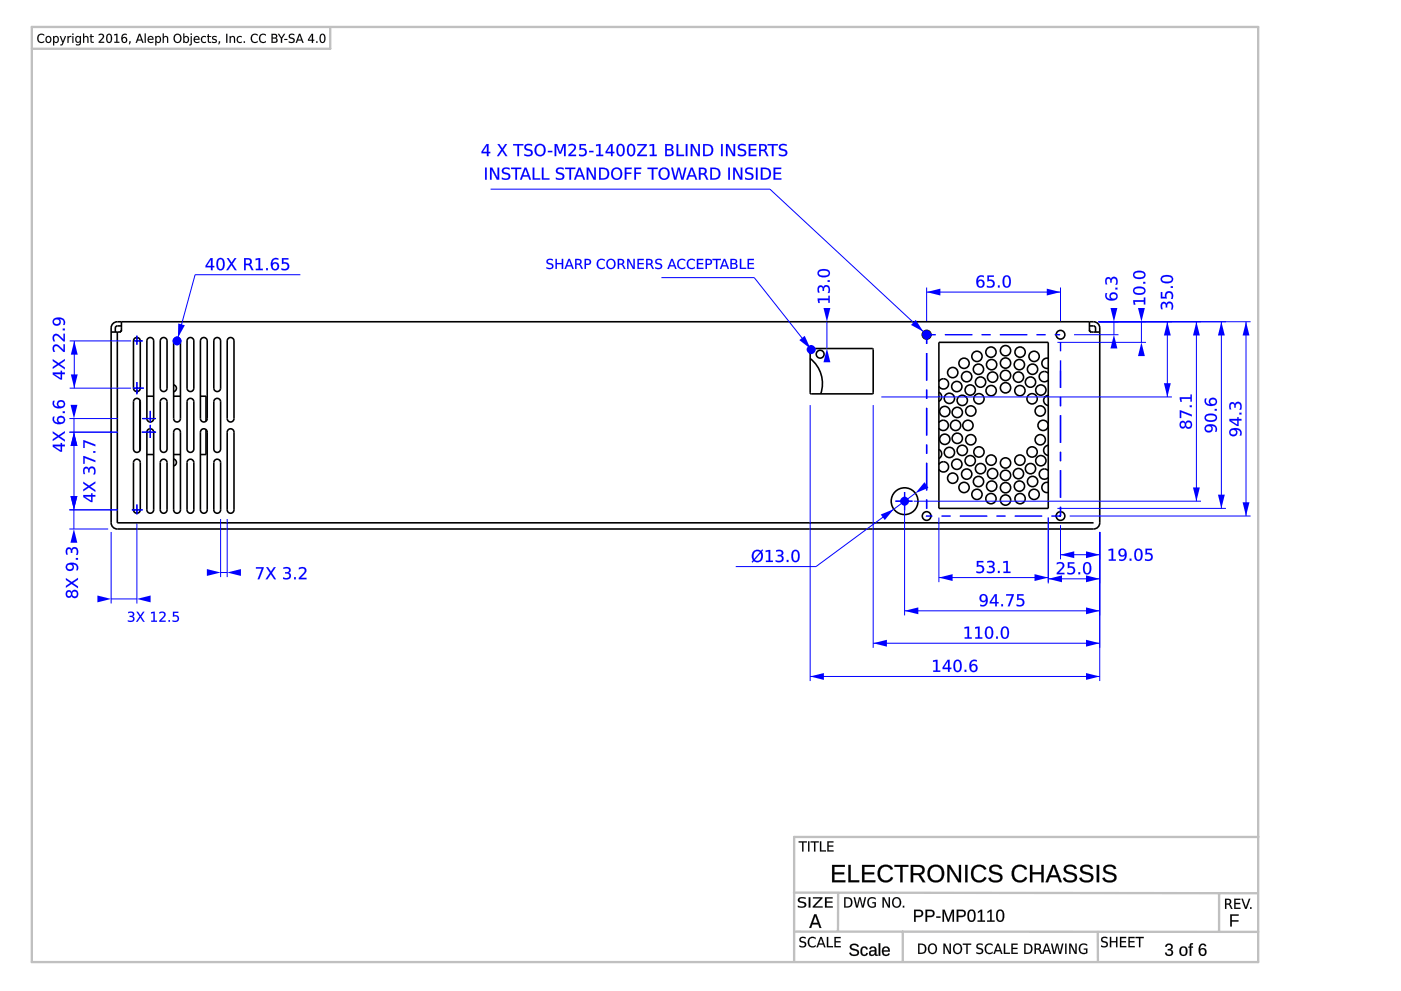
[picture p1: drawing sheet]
<svg xmlns="http://www.w3.org/2000/svg" width="420mm" height="297mm" viewBox="0 0 420 297" stroke-linecap="round" stroke-linejoin="round" font-family="sans-serif">
<g fill="none" stroke="#000" stroke-width=".48">
<path d="M33.3 99.5v57.2a1.85 1.85 0 0 0 1.9 1.9h292.8a1.85 1.85 0 0 0 1.8-1.9v-57.2M33.3 99.5v-.4a2.13 2.13 0 0 1 1.9-2.7h292.8a2.37 2.37 0 0 1 1.8 2.8v.3M33.3 99.5h1.9M35.2 99.5v57.2h292.8M36.4 97.7l-1.6 .2-.2 1.6M36.4 96.4v1.3a1.38 1.38 0 0 1-.6 1.8h-.6M326.7 96.4v1.3a1.38 1.38 0 0 0 .6 1.8h2.5M326.7 97.7l1.7 .2 .2 1.6M40.3 101.5a1.02 1.02 0 0 1 1.1-.3 1.02 1.02 0 0 1 .7 1v14.1a1.02 1.02 0 0 1-1 1.1 1.02 1.02 0 0 1-1.1-1.1v-14.1zM40.3 119.7a1.02 1.02 0 0 1 1.1-.2 1.02 1.02 0 0 1 .7 .9v14.2a1.02 1.02 0 0 1-1 1 1.02 1.02 0 0 1-1.1-1v-14.2zM41.9 119.9v15.2M44 118.8h2.1"/>
<path d="M44.3 101.5a1.02 1.02 0 0 1 1.2-.3 1.02 1.02 0 0 1 .6 1v23.3a1.02 1.02 0 0 1-1 1 1.02 1.02 0 0 1-1.1-1v-23.3zM48.4 119.7a1.02 1.02 0 0 1 1.1-.2 1.02 1.02 0 0 1 .6 .9v14.2a1.02 1.02 0 0 1-1 1 1.02 1.02 0 0 1-1-1v-14.2zM48.4 101.5a1.02 1.02 0 0 1 1.1-.3 1.02 1.02 0 0 1 .6 1v14.1a1.02 1.02 0 0 1-1 1.1 1.02 1.02 0 0 1-1-1.1v-14.1zM52.1 115.4a1.05 1.05 0 0 1 .8 1 1.05 1.05 0 0 1-.8 1M52.1 118.8h2M52.4 101.5a1.02 1.02 0 0 1 1.1-.3 1.02 1.02 0 0 1 .6 1v23.3a1.02 1.02 0 0 1-1 1 1.02 1.02 0 0 1-1-1v-23.3zM56.4 119.7a1.02 1.02 0 0 1 1.1-.2 1.02 1.02 0 0 1 .6 .9v14.2a1.02 1.02 0 0 1-1 1 1.02 1.02 0 0 1-1-1v-14.2zM56.4 101.5a1.02 1.02 0 0 1 1.1-.3 1.02 1.02 0 0 1 .6 1v14.1a1.02 1.02 0 0 1-1 1.1 1.02 1.02 0 0 1-1-1.1v-14.1zM60.1 118.8h1.7v7.4M60.4 101.5a1.02 1.02 0 0 1 1.1-.3 1.02 1.02 0 0 1 .6 1v23.3a1.02 1.02 0 0 1-1 1 1.02 1.02 0 0 1-1-1v-23.3zM64.4 101.5a1.02 1.02 0 0 1 1.1-.3 1.02 1.02 0 0 1 .7 1v14.1a1.02 1.02 0 0 1-1.1 1.1 1.02 1.02 0 0 1-1-1.1v-14.1zM64.4 119.7a1.02 1.02 0 0 1 1.1-.2 1.02 1.02 0 0 1 .7 .9v14.2a1.02 1.02 0 0 1-1.1 1 1.02 1.02 0 0 1-1-1v-14.2z"/>
<path d="M68.4 101.5a1.02 1.02 0 0 1 1.1-.3 1.02 1.02 0 0 1 .7 1v23.3a1.02 1.02 0 0 1-1 1 1.02 1.02 0 0 1-1.1-1v-23.3zM243 107.5a9.5 9.5 0 0 1 3.1 10.6M243 104.6l.3-.1h18.4l.2 .3-.1 13.1-.2 .2-18.5-.1-.1-.3zM281.6 117.6a1.54 1.54 0 0 1 0 2.7M281.6 114.3a1.54 1.54 0 0 1 2.3-.4 1.54 1.54 0 0 1 0 2.4 1.54 1.54 0 0 1-2.3-.5M281.6 102.6h32.8v49.8h-32.8zM314.4 107.4a1.54 1.54 0 0 0-2 1.5 1.54 1.54 0 0 0 2 1.5M314.4 111.9a1.54 1.54 0 0 0-2.3-.1 1.54 1.54 0 0 0 0 2.2 1.54 1.54 0 0 0 2.3-.1M314.4 118.5a1.54 1.54 0 0 0-1.4 1.5 1.54 1.54 0 0 0 1.4 1.5M40.3 137.9a1.02 1.02 0 0 1 1.1-.2 1.02 1.02 0 0 1 .7 1v14.1a1.02 1.02 0 0 1-1 1 1.02 1.02 0 0 1-1.1-1v-14.1zM44 136.2h2.1M44.3 128.8a1.02 1.02 0 0 1 1.2-.2 1.02 1.02 0 0 1 .6 .9v23.3a1.02 1.02 0 0 1-1 1 1.02 1.02 0 0 1-1.1-1v-23.3z"/>
<path d="M48.4 137.9a1.02 1.02 0 0 1 1.1-.2 1.02 1.02 0 0 1 .6 1v14.1a1.02 1.02 0 0 1-1 1 1.02 1.02 0 0 1-1-1v-14.1zM52.1 137.6a1.05 1.05 0 0 1 .8 1 1.05 1.05 0 0 1-.8 1M52.1 136.2h2M52.4 128.8a1.02 1.02 0 0 1 1.1-.2 1.02 1.02 0 0 1 .6 .9v23.3a1.02 1.02 0 0 1-1 1 1.02 1.02 0 0 1-1-1v-23.3zM56.4 137.9a1.02 1.02 0 0 1 1.1-.2 1.02 1.02 0 0 1 .6 1v14.1a1.02 1.02 0 0 1-1 1 1.02 1.02 0 0 1-1-1v-14.1zM60.4 128.8a1.02 1.02 0 0 1 1.1-.2 1.02 1.02 0 0 1 .6 .9v23.3a1.02 1.02 0 0 1-1 1 1.02 1.02 0 0 1-1-1v-23.3zM61.8 128.8v7.4h-1.7M64.4 137.9a1.02 1.02 0 0 1 1.1-.2 1.02 1.02 0 0 1 .7 1v14.1a1.02 1.02 0 0 1-1.1 1 1.02 1.02 0 0 1-1-1v-14.1zM68.4 128.8a1.02 1.02 0 0 1 1.1-.2 1.02 1.02 0 0 1 .7 .9v23.3a1.02 1.02 0 0 1-1 1 1.02 1.02 0 0 1-1.1-1v-23.3zM281.6 139.2a1.54 1.54 0 0 1 2.3-.5 1.54 1.54 0 0 1 0 2.4 1.54 1.54 0 0 1-2.3-.4M281.6 126.7a1.54 1.54 0 0 1 2.3-.4 1.54 1.54 0 0 1 0 2.4 1.54 1.54 0 0 1-2.3-.4M281.6 134.7a1.54 1.54 0 0 1 0 2.7"/>
<path d="M314.4 133.5a1.54 1.54 0 0 0-1.4 1.5 1.54 1.54 0 0 0 1.4 1.5M314.4 141.1a1.54 1.54 0 0 0-2.3-.1 1.54 1.54 0 0 0 0 2.2 1.54 1.54 0 0 0 2.3-.1M314.4 144.6a1.54 1.54 0 0 0-2 1.5 1.54 1.54 0 0 0 2 1.5"/>
<circle cx="246" cy="106.2" r="1.18"/>
<circle cx="277.9" cy="100.3" r="1.3"/>
<circle cx="284.7" cy="119.4" r="1.54"/>
<circle cx="285.7" cy="111.7" r="1.54"/>
<circle cx="286.9" cy="115.9" r="1.54"/>
<circle cx="289.1" cy="108.9" r="1.54"/>
<circle cx="289.9" cy="112.9" r="1.54"/>
<circle cx="291" cy="116.9" r="1.54"/>
<circle cx="293" cy="106.8" r="1.54"/>
<circle cx="293.4" cy="110.7" r="1.54"/>
<circle cx="293.6" cy="119.5" r="1.54"/>
<circle cx="294.1" cy="114.5" r="1.54"/>
<circle cx="297.2" cy="105.5" r="1.54"/>
<circle cx="297.2" cy="117.1" r="1.54"/>
<circle cx="297.4" cy="109.3" r="1.54"/>
<circle cx="297.7" cy="113" r="1.54"/>
<circle cx="301.6" cy="105.1" r="1.54"/>
<circle cx="301.6" cy="108.8" r="1.54"/>
<circle cx="301.6" cy="112.5" r="1.54"/>
<circle cx="301.6" cy="116.2" r="1.54"/>
<circle cx="305.4" cy="113" r="1.54"/>
<circle cx="305.7" cy="109.3" r="1.54"/>
<circle cx="305.9" cy="117.1" r="1.54"/>
<circle cx="305.9" cy="105.5" r="1.54"/>
<circle cx="309" cy="114.5" r="1.54"/>
<circle cx="309.5" cy="119.5" r="1.54"/>
<circle cx="309.7" cy="110.7" r="1.54"/>
<circle cx="310.1" cy="106.8" r="1.54"/>
<circle cx="312.1" cy="116.9" r="1.54"/>
<circle cx="318" cy="100.3" r="1.3"/>
<circle cx="283.3" cy="123.3" r="1.54"/>
<circle cx="283.3" cy="131.7" r="1.54"/>
<circle cx="284.7" cy="135.6" r="1.54"/>
<circle cx="286.6" cy="127.5" r="1.54"/>
<circle cx="287" cy="139.2" r="1.54"/>
<circle cx="287.1" cy="123.6" r="1.54"/>
<circle cx="287.1" cy="131.4" r="1.54"/>
<circle cx="288.6" cy="120" r="1.54"/>
<circle cx="288.6" cy="135" r="1.54"/>
<circle cx="290.3" cy="127.5" r="1.54"/>
<circle cx="291" cy="138.1" r="1.54"/>
<circle cx="291.1" cy="131.8" r="1.54"/>
<circle cx="291.1" cy="123.2" r="1.54"/>
<circle cx="293.6" cy="135.5" r="1.54"/>
<circle cx="297.2" cy="137.9" r="1.54"/>
<circle cx="301.6" cy="138.8" r="1.54"/>
<circle cx="305.9" cy="137.9" r="1.54"/>
<circle cx="309.5" cy="135.5" r="1.54"/>
<circle cx="312" cy="131.8" r="1.54"/>
<circle cx="312" cy="123.2" r="1.54"/>
<circle cx="312.1" cy="138.1" r="1.54"/>
<circle cx="312.8" cy="127.5" r="1.54"/>
<circle cx="271.3" cy="150.2" r="4"/>
<circle cx="277.9" cy="154.7" r="1.3"/>
<circle cx="285.7" cy="143.3" r="1.54"/>
<circle cx="289.1" cy="146.1" r="1.54"/>
<circle cx="289.9" cy="142.1" r="1.54"/>
<circle cx="293" cy="148.2" r="1.54"/>
<circle cx="293.5" cy="144.3" r="1.54"/>
<circle cx="294.1" cy="140.5" r="1.54"/>
<circle cx="297.2" cy="149.5" r="1.54"/>
<circle cx="297.4" cy="145.7" r="1.54"/>
<circle cx="297.7" cy="142" r="1.54"/>
<circle cx="301.6" cy="142.5" r="1.54"/>
<circle cx="301.6" cy="146.2" r="1.54"/>
<circle cx="301.6" cy="149.9" r="1.54"/>
<circle cx="305.4" cy="142" r="1.54"/>
<circle cx="305.7" cy="145.7" r="1.54"/>
<circle cx="305.9" cy="149.5" r="1.54"/>
<circle cx="309" cy="140.5" r="1.54"/>
<circle cx="309.7" cy="144.3" r="1.54"/>
<circle cx="310.1" cy="148.2" r="1.54"/>
<circle cx="318" cy="154.7" r="1.3"/>
</g>
<path d="M66.2 155.6v17.4M68.1 155.6v17.4M66.2 171.6h1.9" fill="none" stroke="#00f" stroke-width=".3"/>
<g fill="#00f">
<path d="M62 170.6l4.2 1-4.2 1z"/>
<path d="M68.1 171.6l4.2-1v2z"/>
<path d="M76.8 170h2.3l-1.3 3.6h-.5l1.2-3.2h-1.7zM79.8 170h.6l.9 1.4 .9-1.4h.5l-1.2 1.7 1.3 1.9h-.6l-1-1.5-1 1.5h-.5l1.3-1.9zM85 170.1l.5-.1a1.04 1.04 0 0 1 1.3 .2 1.04 1.04 0 0 1 .1 1.3l-.4 .2a1.08 1.08 0 0 1 .7 1.4 1.08 1.08 0 0 1-1.5 .6l-.8-.2v-.5l.4 .2a.81 .81 0 0 0 1.2-.1 .81 .81 0 0 0-.1-1.1l-.9-.1v-.4h.5a.62 .62 0 0 0 .7-.7 .62 .62 0 0 0-1-.4l-.7 .1zM88.2 173h.5v.6h-.5zM89.6 170.2a1.26 1.26 0 0 1 1.7-.1 1.26 1.26 0 0 1 .3 1.6l-1.4 1.5h1.7v.4h-2.3v-.4l1.3-1.3a.89 .89 0 0 0 .4-1.3 .89 .89 0 0 0-1.5 0l-.2 .1z"/>
<path d="M76.7 170h2.4l-1.3 3.6h-.6l1.3-3.2-1.8 .1zM76.8 170v.4h1.7l-1.2 3.2h.5l1.3-3.6zM79.8 170h.6l.9 1.4 .8-1.4h.6l-1.2 1.7 1.3 1.9h-.6l-1-1.5-1 1.5h-.6l1.4-1.9zM79.8 170l1.2 1.7-1.3 1.9h.5l1-1.6 1 1.6h.6l-1.3-1.9 1.2-1.7h-.5l-.9 1.4-.9-1.4zM85 170.1l.4-.1a1.15 1.15 0 0 1 1.3 .1 1.15 1.15 0 0 1 .3 1.3l-.5 .3a1 1 0 0 1 .8 1 1 1 0 0 1-.8 .9l-1.6-.1v-.5l.4 .2a.82 .82 0 0 0 1.1 0 .82 .82 0 0 0 .1-1.1l-1-.2v-.4h.5a.6 .6 0 0 0 .7-.7 .6 .6 0 0 0-1-.4l-.7 .2zM85 170.1v.4l.3-.1a.8 .8 0 0 1 1 0 .8 .8 0 0 1 .3 .9l-1.1 .2v.4a.83 .83 0 0 1 1.3 .7 .83 .83 0 0 1-1.3 .7l-.6-.2v.4l.5 .1a1.14 1.14 0 0 0 1.5-.3 1.14 1.14 0 0 0-.2-1.5l-.3-.1a.91 .91 0 0 0 .7-1.2 .91 .91 0 0 0-1.3-.5zM88.2 173h.5v.6h-.5zM88.2 173v.6h.5v-.6zM89.6 170.2a1.35 1.35 0 0 1 1.6-.2 1.35 1.35 0 0 1 .6 1.4l-1.6 1.8h1.7v.4h-2.3a2.13 2.13 0 0 1 1.2-1.7 .86 .86 0 0 0 .4-1.3 .86 .86 0 0 0-1.4 0l-.2 .1zM89.6 170.2v.5a.89 .89 0 0 1 1.3-.3 .89 .89 0 0 1 .2 1.3l-1.5 1.5v.4h2.3v-.4h-1.8l1.4-1.3a1.19 1.19 0 0 0 0-1.7 1.19 1.19 0 0 0-1.7-.1z"/>
</g>
<path d="M20.9 102.2h18.4M20.9 116.3h18.4M22.3 102.2v14.1" fill="none" stroke="#00f" stroke-width=".3"/>
<g fill="#00f">
<path d="M21.2 112.2h2.1l-1 4.1z"/>
<path d="M22.3 102.2l1 4.1h-2.1z"/>
<path d="M16.3 112.1l1.9 1.3v-1.3zM15.8 111.7h2.4v-.6h.4v.6h.8v.4h-.8v1.7h-.5l-2.3-1.5zM15.8 107.7l1.8 1.1 1.8-1.2v.5l-1.5 1 1.5 1.1v.5l-1.9-1.3-1.7 1.1v-.5l1.4-.9-1.4-.9zM16.1 103.6a1.7 1.7 0 0 1 2.4 .8l.5 .5v-1.7h.4v2.3h-.4l-1.2-1.2a.89 .89 0 0 0-1.4-.4 .89 .89 0 0 0 0 1.4l.1 .2h-.5l-.2-.6v-.8zM16.1 100.4a1.7 1.7 0 0 1 2.4 .8l.5 .5v-1.7h.4v2.3h-.4l-1.2-1.2a.89 .89 0 0 0-1.4-.4 .89 .89 0 0 0 0 1.4l.1 .2h-.5l-.2-.5v-.9zM18.8 98.5h.6v.5h-.6zM16 95.7a1.98 1.98 0 0 1 2.2-.5 1.98 1.98 0 0 1 1.3 1.8l-.1 .4h-.5a1.13 1.13 0 0 0 .1-1.3 1.13 1.13 0 0 0-1.2-.5 1.22 1.22 0 0 1 0 1.8 1.22 1.22 0 0 1-1.7 0 1.22 1.22 0 0 1-.1-1.7zM16.3 96.4a.8 .8 0 0 0 1.5 0 .8 .8 0 0 0-1.5 0z"/>
<path d="M16.3 112.1l1.9 1.3v-1.3zM16.2 112.1h2v1.3zM15.8 111.6l2.4 .1v-.6h.4v.6l.9-.1v.6l-.9-.1v1.7h-.5l-2.3-1.5zM15.8 111.7v.6l2.3 1.5h.5v-1.7h.8v-.4h-.8v-.6h-.4v.6zM15.8 107.6l1.8 1.2 1.9-1.2v.5l-1.6 1 1.6 1.1v.5l-2-1.3-1.7 1.2v-.6l1.4-.9-1.4-.9zM15.8 107.7v.5l1.4 .9-1.4 .9v.5l1.7-1.1 1.9 1.3v-.5l-1.5-1.1 1.5-1v-.5l-1.8 1.3zM16 103.5a1.82 1.82 0 0 1 2.5 .9l.5 .5v-1.7h.5v2.3a2.13 2.13 0 0 1-1.7-1.2 .86 .86 0 0 0-1.4-.4 .86 .86 0 0 0 0 1.4l.2 .2h-.6l-.2-.6v-.8zM16.1 103.6l-.3 .5 .1 .8 .1 .6h.5a.89 .89 0 0 1-.3-1.3 .89 .89 0 0 1 1.3-.2l1.5 1.5h.4v-2.3h-.4l.1 1.8-1.4-1.4a1.11 1.11 0 0 0-1.6 0zM16 100.4a1.82 1.82 0 0 1 2.5 .8l.5 .5v-1.7h.5v2.4a2.13 2.13 0 0 1-1.7-1.3 .86 .86 0 0 0-1.4-.4 .86 .86 0 0 0 0 1.4l.2 .2h-.6l-.2-.5v-.9zM16.1 100.4l-.3 .5 .1 .8 .1 .6h.5a.89 .89 0 0 1-.3-1.3 .89 .89 0 0 1 1.3-.2l1.5 1.5h.4v-2.3h-.4l.1 1.8-1.4-1.3a1.11 1.11 0 0 0-1.6-.1zM18.8 98.5h.7v.5h-.7zM18.8 98.5v.5h.6v-.5zM16 95.6a2 2 0 0 1 2.2-.5 2 2 0 0 1 1.3 1.9l-.1 .4h-.5a1.11 1.11 0 0 0 0-1.2 1.11 1.11 0 0 0-1.1-.5v-.1a1.22 1.22 0 0 1 0 1.7 1.22 1.22 0 0 1-1.7 .1 1.22 1.22 0 0 1-.1-1.8zM16.1 95.7a1.2 1.2 0 0 0 0 1.7 1.2 1.2 0 0 0 1.7-.1 1.2 1.2 0 0 0-.1-1.7 1.15 1.15 0 0 1 1.3 .5 1.15 1.15 0 0 1-.1 1.3h.4a1.63 1.63 0 0 0-.3-1.8 1.63 1.63 0 0 0-1.8-.4zM16.3 96.4a.77 .77 0 0 0 1.5 0 .77 .77 0 0 0-1.5 0zM16.2 96.4a.85 .85 0 0 1 1.7 0 .85 .85 0 0 1-1.7 0z"/>
</g>
<path d="M20.8 125.5h14.5M20.8 129.5h14.5M22.2 125.5v4" fill="none" stroke="#00f" stroke-width=".3"/>
<g fill="#00f">
<path d="M22.2 129.5l1 4.2h-2z"/>
<path d="M21.2 121.3h2l-1 4.2z"/>
<path d="M16.3 133.8l1.9 1.2v-1.2zM15.8 133.3h2.4v-.5h.4v.5h.8v.5h-.8v1.6h-.5l-2.3-1.5zM15.8 129.3l1.8 1.2 1.8-1.2v.5l-1.5 1 1.5 1v.5l-1.9-1.2-1.7 1.1v-.5l1.4-.9-1.4-.9zM17.5 125.9a.79 .79 0 0 0 1.5 0 .79 .79 0 0 0-1.5 0zM15.9 124.9h.5a1.13 1.13 0 0 0-.1 1.3 1.13 1.13 0 0 0 1.2 .5 1.21 1.21 0 0 1 .3-1.9 1.21 1.21 0 0 1 1.8 .7 1.21 1.21 0 0 1-1.1 1.6 1.77 1.77 0 0 1-2-.2 1.77 1.77 0 0 1-.6-1.8zM18.8 123.3h.6v.5h-.6zM17.5 121.1a.79 .79 0 0 0 1.5 0 .79 .79 0 0 0-1.5 0zM15.9 120.2h.5a1.13 1.13 0 0 0-.1 1.2 1.13 1.13 0 0 0 1.2 .5 1.21 1.21 0 0 1 .3-1.8 1.21 1.21 0 0 1 1.8 .7 1.21 1.21 0 0 1-1.1 1.5 1.77 1.77 0 0 1-2-.1 1.77 1.77 0 0 1-.6-1.8z"/>
<path d="M16.3 133.8l1.9 1.2v-1.2zM16.2 133.8h2v1.3zM15.8 133.3h2.4v-.5h.4v.5h.9v.5h-.9v1.6h-.5l-2.3-1.5zM15.8 133.3v.6l2.3 1.5h.5v-1.6h.8v-.5h-.8v-.5h-.4v.5zM15.8 129.3l1.8 1.2 1.9-1.3v.6l-1.6 1 1.6 1v.6l-2-1.3-1.7 1.1v-.6l1.4-.8-1.4-.9zM15.8 129.3v.6l1.4 .9-1.4 .9v.5l1.7-1.2 1.9 1.3v-.5l-1.5-1 1.5-1v-.5l-1.8 1.2zM17.5 125.9a.77 .77 0 0 0 1.5 0 .77 .77 0 0 0-1.5 0zM17.4 125.9a.85 .85 0 0 1 1.7 0 .85 .85 0 0 1-1.7 0zM15.9 124.9h.5a1.11 1.11 0 0 0-.1 1.2 1.11 1.11 0 0 0 1.2 .5v.1a1.23 1.23 0 0 1 .3-1.9 1.23 1.23 0 0 1 1.8 .7 1.23 1.23 0 0 1-1.1 1.6 1.79 1.79 0 0 1-2-.1 1.79 1.79 0 0 1-.7-1.9zM15.9 124.9a1.64 1.64 0 0 0 .4 1.8 1.64 1.64 0 0 0 1.8 .4 1.22 1.22 0 0 0 1.5-1.1 1.22 1.22 0 0 0-1.4-1.3 1.22 1.22 0 0 0-.9 1.7l.3 .3a1.15 1.15 0 0 1-1.3-.5 1.15 1.15 0 0 1 .1-1.3zM18.8 123.3h.7v.5h-.7zM18.8 123.3v.5h.6v-.5zM17.5 121.1a.77 .77 0 0 0 1.5 0 .77 .77 0 0 0-1.5 0zM17.4 121.1a.85 .85 0 0 1 1.7 0 .85 .85 0 0 1-1.7 0zM15.9 120.1h.5a1.11 1.11 0 0 0-.1 1.3 1.11 1.11 0 0 0 1.2 .5 1.23 1.23 0 0 1 .3-1.9 1.23 1.23 0 0 1 1.8 .8 1.23 1.23 0 0 1-1.1 1.5 1.79 1.79 0 0 1-2-.1 1.79 1.79 0 0 1-.7-1.9zM15.9 120.2a1.64 1.64 0 0 0 .4 1.8 1.64 1.64 0 0 0 1.8 .4 1.22 1.22 0 0 0 1.5-1.2 1.22 1.22 0 0 0-1.4-1.2 1.22 1.22 0 0 0-.9 1.7l.3 .3a1.15 1.15 0 0 1-1.3-.5 1.15 1.15 0 0 1 .1-1.3z"/>
</g>
<path d="M20.8 129.5h14.5M22.2 129.5v23.3M20.8 152.8h14.5" fill="none" stroke="#00f" stroke-width=".3"/>
<g fill="#00f">
<path d="M21.2 148.7h2l-1 4.1z"/>
<path d="M22.2 129.5l1 4.2h-2z"/>
<path d="M25.4 148.9l1.9 1.2v-1.2zM25 148.4h2.3v-.5h.4v.5h.9v.5h-.9v1.6h-.4l-2.3-1.5zM25 144.4l1.7 1.2 1.9-1.3v.6l-1.6 1 1.6 1v.5l-1.9-1.3-1.7 1.2v-.6l1.3-.9-1.3-.9zM25.2 140.2a.83 .83 0 0 1 .8-.3 .83 .83 0 0 1 .6 .7 1.09 1.09 0 0 1 1.5-.7 1.09 1.09 0 0 1 .5 1.5l-.1 .8h-.5l.2-.4a.81 .81 0 0 0-.1-1.2 .81 .81 0 0 0-1.2 .1v.9h-.4v-.5a.62 .62 0 0 0-.8-.7 .62 .62 0 0 0-.4 1l.2 .7h-.4l-.2-1zM25 136.7l3.6 1.3v.5l-3.2-1.2v1.7h-.4zM28 135.2h.6v.5h-.6zM25 131.9l3.6 1.4v.5l-3.2-1.3v1.8h-.4z"/>
<path d="M25.4 148.8l1.9 1.3v-1.2zM25.3 148.8h2.1v1.3zM25 148.3l2.3 .1v-.6h.5l-.1 .6 .9-.1v.6h-.9l.1 1.6h-.5l-2.3-1.5zM25 148.4v.6l2.3 1.5h.4v-1.7l.9 .1v-.5h-.9v-.5h-.4l.1 .5zM25 144.4l1.7 1.2 1.9-1.3v.6l-1.6 1 1.6 1v.6l-1.9-1.4-1.7 1.2v-.6l1.3-.9-1.3-.9zM25 144.4v.5l1.4 .9-1.4 .9v.6l1.7-1.2 1.9 1.3v-.5l-1.6-1 1.6-1v-.6l-1.9 1.3zM25.1 140.2a.82 .82 0 0 1 .9-.3 .82 .82 0 0 1 .6 .7 1 1 0 0 1 1-.8 1 1 0 0 1 1 .8l-.1 1.6h-.5l.2-.5a.82 .82 0 0 0-.1-1 .82 .82 0 0 0-1-.2l-.2 1.1h-.5v-.5a.6 .6 0 0 0-.7-.7 .6 .6 0 0 0-.3 1l.1 .7h-.5l-.1-1zM25.2 140.2l-.3 .9 .2 1h.4l-.1-.4a.8 .8 0 0 1-.1-.9 .8 .8 0 0 1 .9-.3l.3 1.1h.4a.83 .83 0 0 1 .7-1.3 .83 .83 0 0 1 .6 1.3l-.2 .6h.5l.1-.5a1.14 1.14 0 0 0-.3-1.5 1.14 1.14 0 0 0-1.6 .2l-.1 .3a.81 .81 0 0 0-.5-.7 .81 .81 0 0 0-.9 .2zM25 136.7l3.6 1.3v.5l-3.2-1.2v1.7h-.4zM25 136.7v2.3h.4v-1.8l3.2 1.3v-.5zM27.9 135.2h.7v.5h-.7zM28 135.2v.5h.6v-.5zM25 131.9l3.6 1.3v.6l-3.2-1.3v1.8h-.4zM25 131.9v2.4h.4v-1.8l3.2 1.3v-.5z"/>
</g>
<path d="M20.8 158.6h11.6M20.8 152.8h14.5M22.2 152.8v5.8" fill="none" stroke="#00f" stroke-width=".3"/>
<g fill="#00f">
<path d="M22.2 158.6l1 4.1h-2.1z"/>
<path d="M21.1 148.7h2.1l-1 4.1z"/>
<path d="M51.8 102.2a1.35 1.35 0 0 1 2.7 0 1.35 1.35 0 0 1-2.7 0z"/>
<path d="M21.7 178a.74 .74 0 0 0 1.4 0 .74 .74 0 0 0-1.4 0zM20 177.2a.86 .86 0 0 1 .8-.3 .86 .86 0 0 1 .7 .7 1.07 1.07 0 0 1 1.4-.7 1.07 1.07 0 0 1 .5 1.5 1 1 0 0 1-.9 .9 1 1 0 0 1-1-.8 .96 .96 0 0 1-1.4 .6 .96 .96 0 0 1-.4-1.4zM20.1 178.1a.65 .65 0 0 0 1.2 0 .65 .65 0 0 0-1.2 0zM19.8 173.3l1.7 1.2 1.9-1.3v.5l-1.5 1.1 1.5 1v.5l-1.9-1.3-1.7 1.1v-.5l1.3-.9-1.3-.9zM20 169.2a1.98 1.98 0 0 1 2.2-.5 1.98 1.98 0 0 1 1.2 1.8l-.1 .4h-.4a1.13 1.13 0 0 0 0-1.2 1.13 1.13 0 0 0-1.2-.6 1.22 1.22 0 0 1 .1 1.8 1.22 1.22 0 0 1-1.8 0 1.22 1.22 0 0 1 0-1.7zM20.2 169.9a.8 .8 0 0 0 1.6 0 .8 .8 0 0 0-1.6 0zM22.8 167.3h.6v.5h-.6zM20 164.4a.83 .83 0 0 1 .8-.3 .83 .83 0 0 1 .6 .6 1.09 1.09 0 0 1 1.5-.6 1.09 1.09 0 0 1 .6 1.4l-.2 .8h-.5l.2-.4a.81 .81 0 0 0-.1-1.2 .81 .81 0 0 0-1.2 .1v.9h-.4v-.4a.62 .62 0 0 0-.8-.7 .62 .62 0 0 0-.4 .9l.2 .7h-.4l-.2-.9z"/>
<path d="M21.7 178a.71 .71 0 0 0 1.4 0 .71 .71 0 0 0-1.4 0zM21.7 178a.76 .76 0 0 1 1.5 0 .76 .76 0 0 1-1.5 0zM20 177.2a.85 .85 0 0 1 .8-.3 .85 .85 0 0 1 .7 .7 1.01 1.01 0 0 1 1.1-.8 1.01 1.01 0 0 1 .9 1 1.08 1.08 0 0 1-.6 1.4 1.08 1.08 0 0 1-1.5-.7h.1a.92 .92 0 0 1-1.2 .7 .92 .92 0 0 1-.6-1.2zM20 177.2a1.07 1.07 0 0 0-.2 1.4 1.07 1.07 0 0 0 1.4 .4l.3-.6a1.05 1.05 0 0 0 1.4 .8 1.05 1.05 0 0 0 .5-1.5 .97 .97 0 0 0-1-.9 .97 .97 0 0 0-.9 .9 .83 .83 0 0 0-.6-.8 .83 .83 0 0 0-.9 .3zM20.1 178.1a.62 .62 0 0 0 1.2 0 .62 .62 0 0 0-1.2 0zM20 178.1a.7 .7 0 0 1 1.4 0 .7 .7 0 0 1-1.4 0zM19.8 173.3l1.7 1.2 1.9-1.3v.6l-1.5 1 1.5 1v.5l-1.9-1.3-1.7 1.2v-.6l1.3-.9-1.3-.9zM19.8 173.3v.5l1.4 .9-1.4 .9v.5l1.7-1.1 1.9 1.3v-.5l-1.6-1 1.6-1.1v-.5l-1.9 1.3zM20 169.2a2 2 0 0 1 2.2-.5 2 2 0 0 1 1.2 1.8l-.1 .4h-.5a1.11 1.11 0 0 0 .1-1.2 1.11 1.11 0 0 0-1.2-.5v-.1a1.22 1.22 0 0 1 0 1.7 1.22 1.22 0 0 1-1.7 .1 1.22 1.22 0 0 1 0-1.7zM20 169.2a1.2 1.2 0 0 0 0 1.7 1.2 1.2 0 0 0 1.8-.1 1.2 1.2 0 0 0-.2-1.7 1.15 1.15 0 0 1 1.3 .5 1.15 1.15 0 0 1 0 1.3h.4a1.63 1.63 0 0 0-.3-1.8 1.63 1.63 0 0 0-1.8-.4zM20.2 169.9a.8 .8 0 0 0 1.6 0 .8 .8 0 0 0-1.6 0zM20.2 169.9a.82 .82 0 0 1 1.6 0 .82 .82 0 0 1-1.6 0zM22.7 167.2h.7v.6h-.7zM22.8 167.3v.5h.6v-.5zM20 164.4a.82 .82 0 0 1 .8-.4 .82 .82 0 0 1 .6 .7 1 1 0 0 1 1.1-.8 1 1 0 0 1 .9 .9l-.1 1.6h-.5l.2-.5a.82 .82 0 0 0-.1-1.1 .82 .82 0 0 0-1-.1l-.2 1h-.5v-.4a.6 .6 0 0 0-.7-.7 .6 .6 0 0 0-.3 .9l.1 .8h-.4l-.2-1zM20 164.4l-.3 .9 .2 .9h.4l-.1-.3a.8 .8 0 0 1-.1-1 .8 .8 0 0 1 .9-.3l.3 1.1h.4a.83 .83 0 0 1 .7-1.3 .83 .83 0 0 1 .6 1.3l-.2 .7 .5-.1 .1-.5a1.14 1.14 0 0 0-.3-1.5 1.14 1.14 0 0 0-1.6 .2l-.1 .3a.81 .81 0 0 0-.5-.7 .81 .81 0 0 0-.9 .3z"/>
</g>
<circle cx="53.1" cy="102.2" r=".69" fill="#00f"/>
<path d="M58.5 82.3l-5.4 19.9" fill="none" stroke="#00f" stroke-width=".3"/>
<path d="M53.5 97l1.9 .5-2 3.7z" fill="#00f"/>
<path d="M58.5 82.3h31.6" fill="none" stroke="#00f" stroke-width=".3"/>
<g fill="#00f">
<path d="M63.3 77.8l-1.3 1.9h1.3zM63.1 77.4h.7v2.3h.5v.4h-.5v.9h-.5v-.9h-1.7v-.4zM65.7 77.9a2.45 2.45 0 0 0 .2 2.7 1.03 1.03 0 0 0 1-1.4 .95 .95 0 0 0-.1-1.1 .95 .95 0 0 0-1.1-.2zM65.4 77.6a1.23 1.23 0 0 1 1.4-.1 1.23 1.23 0 0 1 .6 1.2 1.72 1.72 0 0 1-1.3 2.3 1.85 1.85 0 0 1-1.1-2.6zM68 77.4h.6l.9 1.3 .9-1.3h.5l-1.2 1.7 1.3 1.9h-.6l-1-1.6-1 1.6h-.5l1.3-2zM73.2 77.4h1.1a1.01 1.01 0 0 1 1.2 .6 1.01 1.01 0 0 1-.6 1.3l1.1 1.7h-.5l-.7-1.3-.6-.3h-.5v1.6h-.5zM73.7 77.8v1.2h.6a.64 .64 0 0 0 .7-.6 .64 .64 0 0 0-.7-.6zM76.7 77.5l1.3-.1v3.2h.8v.4h-2.1v-.4h.8v-2.8l-.8 .2zM79.8 80.4h.5v.6h-.5zM81.7 79.8a.8 .8 0 0 0 1.6 0 .8 .8 0 0 0-1.6 0zM81.8 77.6l1.3-.3 .4 .2v.4a1.13 1.13 0 0 0-1.3 0 1.13 1.13 0 0 0-.5 1.1 1.21 1.21 0 0 1 1.9 .3 1.21 1.21 0 0 1-.8 1.8 1.21 1.21 0 0 1-1.5-1.1v-1.6zM84.6 77.4h1.9v.4h-1.5v.9a1.3 1.3 0 0 1 1.7 1.3 1.3 1.3 0 0 1-2 1l-.3-.1v-.5l.3 .1a.93 .93 0 0 0 1.3 0 .93 .93 0 0 0 0-1.3 .93 .93 0 0 0-1.2-.1l-.2 .1z"/>
<path d="M63.2 77.8l-1.1 1.9h1.2zM63.3 77.7v2h-1.3zM63.1 77.3h.7v2.4h.5v.4h-.5v.9h-.6l.1-.9h-1.7v-.5zM63.1 77.4l-1.5 2.3v.4h1.7v.9h.5l-.1-.9h.6v-.4h-.6l.1-2.3zM65.7 77.9l-.3 .6a1.72 1.72 0 0 0 .7 2.1 1.86 1.86 0 0 0 .6-2.5l-.3-.3zM65.7 77.8a.82 .82 0 0 1 1 .1 .82 .82 0 0 1 .2 .9 1.27 1.27 0 0 1-1 1.8 2.35 2.35 0 0 1-.2-2.8zM65.4 77.6a1.25 1.25 0 0 1 1.4-.1 1.25 1.25 0 0 1 .6 1.2 1.74 1.74 0 0 1-1.3 2.4 1.87 1.87 0 0 1-1.2-2.7zM65.4 77.6a2.35 2.35 0 0 0 .5 3.4 1.36 1.36 0 0 0 1.5-1.8 1.31 1.31 0 0 0-.4-1.5 1.31 1.31 0 0 0-1.6-.1zM68 77.3h.6l.9 1.4 .8-1.4h.6l-1.2 1.8 1.3 1.9h-.6l-1-1.6-1 1.6h-.6l1.4-2zM68 77.4l1.2 1.6-1.3 2h.5l1-1.6 1 1.6h.6l-1.3-1.9 1.2-1.7h-.5l-.9 1.4-.9-1.4zM73.2 77.3h1.1a1.03 1.03 0 0 1 1.2 .7 1.03 1.03 0 0 1-.6 1.3l.4 .3 .7 1.4h-.5l-.8-1.4-1-.2v1.6h-.5zM73.2 77.4v3.6h.5v-1.6l1 .1 .8 1.5h.5l-.7-1.3-.5-.4a.98 .98 0 0 0 .7-1.2 .98 .98 0 0 0-1.2-.7zM73.7 77.8v1.2h.6a.62 .62 0 0 0 .7-.6 .62 .62 0 0 0-.7-.6zM73.7 77.7h.6a.67 .67 0 0 1 .7 .7 .67 .67 0 0 1-.7 .7h-.6zM76.6 77.5l1.4-.2v3.3l.8-.1v.5h-2.1v-.5l.8 .1v-2.8l-.9 .2zM76.7 77.5v.5l.9-.2v2.8h-.9v.4h2.1v-.4h-.8v-3.2zM79.8 80.3h.5v.7h-.5zM79.8 80.4v.6h.5v-.6zM81.7 79.8a.8 .8 0 0 0 1.6 0 .8 .8 0 0 0-1.6 0zM81.7 79.8a.82 .82 0 0 1 1.6 0 .82 .82 0 0 1-1.6 0zM81.8 77.6l.6-.3a.7 .7 0 0 1 .7 0 .7 .7 0 0 1 .4 .6 1.12 1.12 0 0 0-1.3 0 1.12 1.12 0 0 0-.5 1.1 1.23 1.23 0 0 1 1.9 .3 1.23 1.23 0 0 1-.8 1.8 1.23 1.23 0 0 1-1.5-1.1v-1.6zM81.9 77.6a2.18 2.18 0 0 0 .3 3.4 1.2 1.2 0 0 0 1.6-1.5 1.2 1.2 0 0 0-2.1-.4 1.15 1.15 0 0 1 .4-1.2 1.15 1.15 0 0 1 1.4 0v-.4l-.4-.1zM84.5 77.3h2v.5h-1.5v.9a1.3 1.3 0 0 1 1.8 1.2 1.3 1.3 0 0 1-1.9 1.1l-.5-.1v-.5a.98 .98 0 0 0 1.3 .1 .98 .98 0 0 0 .3-1.3l-.7-.2-.8 .2zM84.6 77.4v1.8a.92 .92 0 0 1 1.5 .1 .92 .92 0 0 1-.8 1.4l-.9-.3v.5a1.39 1.39 0 0 0 1.8-.2 1.39 1.39 0 0 0 .2-1.8l-.7-.3-.7 .1v-.9h1.5v-.4z"/>
</g>
<g fill="#000">
<path d="M277.7 100.3h.2zM317.6 154.7h.4z"/>
<path d="M277.9 100.3v2.8zM277.9 105.8v8.3zM277.9 116.8v2.7zM277.9 122.3v8.2zM277.9 133.3v2.7zM277.9 138.8v8.2zM277.9 149.7v2.8z"/>
<path d="M277.9 100.3v2.8zM277.9 105.8v8.3zM277.9 116.8v2.7zM277.9 122.3v8.2zM277.9 133.3v2.7zM277.9 138.8v8.2zM277.9 149.7v2.8z"/>
<path d="M277.9 100.3h2.7zM283.4 100.3h8.2zM294.4 100.3h2.7zM299.9 100.3h8.2zM310.8 100.3h2.8zM316.3 100.3h1.6z"/>
<path d="M318 151.9v2.8zM318 140.9v8.3zM318 135.5v2.7zM318 124.5v8.2zM318 119v2.7zM318 108v8.2zM318 102.5v2.8z"/>
<path d="M318 151.9v2.8zM318 140.9v8.3zM318 135.5v2.7zM318 124.5v8.2zM318 119v2.7zM318 111.1v5.1z"/>
<path d="M315.3 154.7h2.7zM304.3 154.7h8.3zM298.8 154.7h2.8zM287.8 154.7h8.3zM282.4 154.7h2.7zM277.7 154.7h1.9z"/>
</g>
<g fill="none" stroke="#00f" stroke-width=".41">
<path d="M277.7 100.3h2.9M277.9 100.3v2.8M277.9 105.8v8.3M277.9 116.8v2.7M283.4 100.3h8.2M294.4 100.3h2.7M299.9 100.3h8.2M310.8 100.3h2.8M316.3 100.3h1.6M318 102.5v2.8M318 108v8.2M318 119v2.7"/>
<path d="M277.9 122.3v8.2M277.9 133.3v2.7M277.9 138.8v8.2M318 124.5v8.2M318 135.5v2.7M268.5 150.2h5.2M271.3 147.5v5.5M277.7 154.7h1.9M277.9 149.7v2.8M282.4 154.7h2.7M287.8 154.7h8.3M298.8 154.7h2.8"/>
<path d="M304.3 154.7h8.3M318 140.9v8.3M318 151.9v2.8h-2.7"/>
</g>
<path d="M268.5 150.2h5.2M271.3 147.5v5.5" fill="none" stroke="#000" stroke-width=".3"/>
<circle cx="271.3" cy="150.2" r=".69" fill="#00f"/>
<path d="M270 150.2a1.35 1.35 0 0 1 2.7 0 1.35 1.35 0 0 1-2.7 0z" fill="#00f"/>
<path d="M274.5 147.8l-29.8 22" fill="none" stroke="#00f" stroke-width=".3"/>
<g fill="#00f">
<path d="M264.1 154.2l4-1.6-2.7 3.3z"/>
<path d="M277.2 144.6l1.2 1.6-3.9 1.6z"/>
</g>
<path d="M220.6 169.8h24.1" fill="none" stroke="#00f" stroke-width=".3"/>
<g fill="#00f">
<path d="M228.1 165.8l-1.7 2a1.36 1.36 0 0 0 1.7-.3 1.36 1.36 0 0 0 0-1.7zM226.5 165.4a1.98 1.98 0 0 0-.3 2.1l1.7-2-.8-.3zM225.9 165.3a1.7 1.7 0 0 1 2.3-.1l.4-.5 .2 .2-.4 .5a1.82 1.82 0 0 1 .1 2.4 1.82 1.82 0 0 1-2.4 .4l-.4 .4-.3-.2 .4-.5a2.28 2.28 0 0 1 .1-2.6zM229.6 165l1.4-.1v3.1h.8v.5h-2.1v-.5h.8v-2.7l-.9 .2zM232.7 164.9l.6-.1a1.04 1.04 0 0 1 1.3 .2 1.04 1.04 0 0 1 0 1.4l-.3 .1a1.08 1.08 0 0 1 .6 1.4 1.08 1.08 0 0 1-1.5 .6l-.8-.2v-.4l.5 .2a.81 .81 0 0 0 1.1-.1 .81 .81 0 0 0-.1-1.2l-.8-.1v-.4h.4a.62 .62 0 0 0 .7-.7 .62 .62 0 0 0-.9-.4l-.8 .2zM236 167.8h.5v.7h-.5zM238.2 165.3a2.45 2.45 0 0 0 .1 2.8 1.03 1.03 0 0 0 1-1.4 .95 .95 0 0 0-.1-1.1 .95 .95 0 0 0-1-.3zM237.8 165.1a1.23 1.23 0 0 1 1.4-.1 1.23 1.23 0 0 1 .6 1.2 1.72 1.72 0 0 1-1.2 2.3 1.85 1.85 0 0 1-1.2-2.6z"/>
<path d="M228.1 165.8l-1.7 2a1.31 1.31 0 0 0 1.6-.2 1.31 1.31 0 0 0 .2-1.6zM228.1 165.7a1.38 1.38 0 0 1 0 1.8 1.38 1.38 0 0 1-1.7 .3zM226.3 165.6l-.3 .7 .2 1.2 1.7-2a1.11 1.11 0 0 0-1.6 .1zM226.5 165.4a1.06 1.06 0 0 1 1.4 .1l-1.7 2.1-.2-.4a1.92 1.92 0 0 1 .5-1.8zM225.9 165.3a1.73 1.73 0 0 1 2.3-.2l.4-.4 .3 .2-.5 .5a1.84 1.84 0 0 1 .1 2.4 1.84 1.84 0 0 1-2.4 .4l-.4 .5-.3-.3 .4-.5a2.3 2.3 0 0 1 .1-2.6zM225.9 165.3a2.3 2.3 0 0 0 0 2.6l-.5 .5 .3 .2 .4-.5a1.82 1.82 0 0 0 2.4-.3 1.82 1.82 0 0 0-.1-2.4l.4-.5-.2-.2-.4 .5a1.68 1.68 0 0 0-2.3 .1zM229.6 165l1.4-.2v3.2h.8v.5h-2.1v-.5h.8v-2.7l-.9 .2zM229.6 165v.5l.9-.2v2.8l-.8-.1v.5h2.1v-.5l-.8 .1v-3.2zM232.7 164.9l.4-.1a1.15 1.15 0 0 1 1.3 .1 1.15 1.15 0 0 1 .4 1.3l-.5 .3a1 1 0 0 1 .8 1 1 1 0 0 1-.9 1l-1.6-.1v-.6l.5 .2a.82 .82 0 0 0 1.1 0 .82 .82 0 0 0 .1-1.1l-1.1-.1v-.5h.5a.6 .6 0 0 0 .7-.7 .6 .6 0 0 0-.9-.4l-.8 .2zM232.7 164.9v.5l.4-.1a.8 .8 0 0 1 .9-.1 .8 .8 0 0 1 .4 .9l-1.1 .2v.4a.83 .83 0 0 1 1.2 .7 .83 .83 0 0 1-1.3 .7l-.6-.2v.4l.5 .2a1.14 1.14 0 0 0 1.6-.3 1.14 1.14 0 0 0-.2-1.6l-.3-.1a.91 .91 0 0 0 .7-1.2 .91 .91 0 0 0-1.3-.5zM235.9 167.8h.6v.7h-.6zM236 167.8v.7h.5v-.7zM238.2 165.4l-.3 .6a1.72 1.72 0 0 0 .7 2.1 1.86 1.86 0 0 0 .5-2.5l-.3-.4zM238.1 165.3a.82 .82 0 0 1 1 .1 .82 .82 0 0 1 .2 .9 1.27 1.27 0 0 1-1 1.8 2.35 2.35 0 0 1-.2-2.8zM237.8 165a1.25 1.25 0 0 1 1.4-.1 1.25 1.25 0 0 1 .6 1.3 1.74 1.74 0 0 1-1.2 2.4 1.87 1.87 0 0 1-1.2-2.8zM237.8 165.1a2.35 2.35 0 0 0 .5 3.4 1.36 1.36 0 0 0 1.5-1.8 1.31 1.31 0 0 0-.4-1.6 1.31 1.31 0 0 0-1.6 0z"/>
</g>
<path d="M329.5 96.4h5.9M334.1 96.4v3.9M322.1 100.3h13.3" fill="none" stroke="#00f" stroke-width=".3"/>
<g fill="#00f">
<path d="M333 92.3h2.1l-1 4.1z"/>
<path d="M334.1 100.3l1 4.1h-2.1z"/>
<path d="M333.1 88.8a.8 .8 0 0 0 1.6 0 .8 .8 0 0 0-1.6 0zM331.6 87.9h.4a1.13 1.13 0 0 0 0 1.2 1.13 1.13 0 0 0 1.2 .5 1.21 1.21 0 0 1 .3-1.8 1.21 1.21 0 0 1 1.7 .7 1.21 1.21 0 0 1-1.1 1.5 1.77 1.77 0 0 1-1.9-.1 1.77 1.77 0 0 1-.7-1.8zM334.5 86.3h.6v.5h-.6zM331.7 83.4a.83 .83 0 0 1 .8-.3 .83 .83 0 0 1 .7 .6 1.09 1.09 0 0 1 1.4-.6 1.09 1.09 0 0 1 .6 1.4l-.2 .8h-.5l.2-.4a.81 .81 0 0 0-.1-1.2 .81 .81 0 0 0-1.1 .1l-.1 .9h-.4v-.4a.62 .62 0 0 0-.7-.8 .62 .62 0 0 0-.4 1l.1 .7h-.4l-.2-1z"/>
<path d="M333.1 88.8a.8 .8 0 0 0 1.6 0 .8 .8 0 0 0-1.6 0zM333.1 88.8a.82 .82 0 0 1 1.6 0 .82 .82 0 0 1-1.6 0zM331.6 87.8h.5a1.11 1.11 0 0 0-.1 1.3 1.11 1.11 0 0 0 1.2 .5 1.23 1.23 0 0 1 .3-1.9 1.23 1.23 0 0 1 1.7 .8 1.23 1.23 0 0 1-1.1 1.5 1.79 1.79 0 0 1-1.9-.1 1.79 1.79 0 0 1-.7-1.9zM331.6 87.9a1.64 1.64 0 0 0 .3 1.8 1.64 1.64 0 0 0 1.8 .4 1.22 1.22 0 0 0 1.6-1.2 1.22 1.22 0 0 0-1.5-1.2 1.22 1.22 0 0 0-.9 1.7l.4 .3a1.15 1.15 0 0 1-1.3-.5 1.15 1.15 0 0 1 0-1.3zM334.5 86.2h.6v.6h-.6zM334.5 86.3v.5h.6v-.5zM331.7 83.4a.82 .82 0 0 1 .8-.4 .82 .82 0 0 1 .7 .7 1 1 0 0 1 1-.8 1 1 0 0 1 .9 .9l-.1 1.6h-.5l.2-.5a.82 .82 0 0 0 0-1.1 .82 .82 0 0 0-1.1-.1l-.2 1h-.4v-.4a.6 .6 0 0 0-.7-.7 .6 .6 0 0 0-.4 .9l.2 .7h-.5l-.2-1zM331.7 83.4l-.2 .8 .1 1h.4l-.1-.3a.8 .8 0 0 1 0-1 .8 .8 0 0 1 .8-.3l.3 1.1h.4a.83 .83 0 0 1 .7-1.3 .83 .83 0 0 1 .7 1.3l-.2 .6h.4l.1-.5a1.14 1.14 0 0 0-.3-1.5 1.14 1.14 0 0 0-1.5 .2l-.1 .3a.81 .81 0 0 0-.6-.7 .81 .81 0 0 0-.9 .3z"/>
</g>
<path d="M329.5 96.4h14.2M342.3 96.4v6.2M317.1 102.6h26.6" fill="none" stroke="#00f" stroke-width=".3"/>
<g fill="#00f">
<path d="M341.3 92.3h2l-1 4.1z"/>
<path d="M342.3 102.6l1 4.1h-2z"/>
<path d="M339.9 90h3.2v-.8h.4v2.1h-.4v-.8h-2.8l.2 .8h-.5zM340.3 86.7a.8 .8 0 0 0 .1 .9 .8 .8 0 0 0 .9 .3 1.26 1.26 0 0 0 1.8-1 2.34 2.34 0 0 0-2.8-.2zM340.1 86.4a2.37 2.37 0 0 1 3.4 .5 1.39 1.39 0 0 1-1.8 1.5 1.34 1.34 0 0 1-1.6-.4 1.34 1.34 0 0 1 0-1.6zM342.9 84.5h.6v.5h-.6zM340.3 82a.8 .8 0 0 0 .1 .9 .8 .8 0 0 0 .9 .2 1.26 1.26 0 0 0 1.8-.9 2.34 2.34 0 0 0-2.8-.2zM340.1 81.6a2.37 2.37 0 0 1 3.4 .5 1.39 1.39 0 0 1-1.8 1.5 1.34 1.34 0 0 1-1.6-.4 1.34 1.34 0 0 1 0-1.6z"/>
<path d="M339.8 90h3.3l-.1-.8h.5v2.1h-.5l.1-.8h-2.8l.2 .9h-.5zM339.9 90l.1 1.3h.5l-.2-.9h2.8v.9h.4v-2.1h-.4v.8zM340.4 86.7a.78 .78 0 0 0 0 .9 .78 .78 0 0 0 .9 .3 1.24 1.24 0 0 0 1.8-1 2.33 2.33 0 0 0-2.7-.2zM340.3 86.7a2.46 2.46 0 0 1 2.8 .2 1.05 1.05 0 0 1-1.4 1 .97 .97 0 0 1-1.1-.1 .97 .97 0 0 1-.3-1.1zM340 86.4a2.39 2.39 0 0 1 3.5 .4 1.41 1.41 0 0 1-1.8 1.6 1.36 1.36 0 0 1-1.6-.4 1.36 1.36 0 0 1-.1-1.6zM340.1 86.4a1.2 1.2 0 0 0-.1 1.4 1.2 1.2 0 0 0 1.2 .5 1.7 1.7 0 0 0 2.3-1.2 1.82 1.82 0 0 0-2.6-1.1zM342.8 84.5h.7v.5h-.7zM342.9 84.5v.5h.6v-.5zM340.4 82a.78 .78 0 0 0 0 .9 .78 .78 0 0 0 .9 .2 1.24 1.24 0 0 0 1.8-.9 2.33 2.33 0 0 0-2.7-.2zM340.3 82a2.46 2.46 0 0 1 2.8 .2 1.05 1.05 0 0 1-1.4 1 .97 .97 0 0 1-1.1-.2 .97 .97 0 0 1-.3-1zM340 81.6a2.39 2.39 0 0 1 3.5 .5 1.41 1.41 0 0 1-1.8 1.6 1.36 1.36 0 0 1-1.6-.5 1.36 1.36 0 0 1-.1-1.6zM340.1 81.7a1.2 1.2 0 0 0-.1 1.3 1.2 1.2 0 0 0 1.2 .6 1.7 1.7 0 0 0 2.3-1.2 1.82 1.82 0 0 0-2.6-1.1z"/>
</g>
<path d="M329.5 96.4h22M350.1 96.4v22.6M264.3 119h87.2" fill="none" stroke="#00f" stroke-width=".3"/>
<g fill="#00f">
<path d="M350.1 96.4l1 4.2h-2z"/>
<path d="M349.1 114.9h2l-1 4.1z"/>
<path d="M348.3 90.8a.83 .83 0 0 1 .9-.3 .83 .83 0 0 1 .6 .6 1.09 1.09 0 0 1 1.4-.6 1.09 1.09 0 0 1 .6 1.5l-.2 .8h-.4l.1-.5a.81 .81 0 0 0 0-1.1 .81 .81 0 0 0-1.2 .1l-.1 .8h-.4v-.4a.62 .62 0 0 0-.7-.7 .62 .62 0 0 0-.4 .9l.2 .8h-.5l-.1-1zM348.1 87.5h.5v1.5h.8a1.3 1.3 0 0 1 1.4-1.7 1.3 1.3 0 0 1 1 2l-.1 .3h-.5l.1-.3a.93 .93 0 0 0 0-1.3 .93 .93 0 0 0-1.3 0 .93 .93 0 0 0-.1 1.3l.1 .2h-1.9zM351.1 85.8h.6v.5h-.6zM348.6 83.3a.8 .8 0 0 0 .1 .9 .8 .8 0 0 0 .9 .2 1.26 1.26 0 0 0 1.8-1 2.34 2.34 0 0 0-2.8-.1zM348.4 82.9a2.37 2.37 0 0 1 3.4 .5 1.39 1.39 0 0 1-1.8 1.5 1.34 1.34 0 0 1-1.6-.4 1.34 1.34 0 0 1 0-1.6z"/>
<path d="M348.3 90.8a.82 .82 0 0 1 .9-.3 .82 .82 0 0 1 .6 .6 1 1 0 0 1 1-.8 1 1 0 0 1 1 .9l-.1 1.6h-.6l.2-.5a.82 .82 0 0 0 0-1.1 .82 .82 0 0 0-1.1-.1l-.2 1.1h-.4v-.5a.6 .6 0 0 0-.7-.7 .6 .6 0 0 0-.4 .9l.2 .8h-.5l-.1-1zM348.4 90.8l-.3 .9 .1 1h.5l-.2-.4a.8 .8 0 0 1 0-.9 .8 .8 0 0 1 .9-.4l.2 1.1h.4a.83 .83 0 0 1 .7-1.2 .83 .83 0 0 1 .7 1.3l-.2 .6h.4l.2-.5a1.14 1.14 0 0 0-.4-1.6 1.14 1.14 0 0 0-1.5 .2l-.1 .3a.81 .81 0 0 0-.6-.7 .81 .81 0 0 0-.8 .3zM348.1 87.5h.5v1.5h.8a1.3 1.3 0 0 1 1.3-1.8 1.3 1.3 0 0 1 1.1 1.9l-.1 .5h-.6a.98 .98 0 0 0 .2-1.3 .98 .98 0 0 0-1.3-.3l-.2 .7 .2 .8h-1.9zM348.1 87.5v2h1.9a.92 .92 0 0 1 .1-1.6 .92 .92 0 0 1 1.3 .8l-.2 .9h.4a1.39 1.39 0 0 0-.1-1.8 1.39 1.39 0 0 0-1.8-.2l-.3 .7 .1 .7h-1l.1-1.5zM351.1 85.8h.7v.5h-.7zM351.1 85.8v.5h.6v-.5zM348.6 83.3a.78 .78 0 0 0 .1 .9 .78 .78 0 0 0 .9 .2 1.24 1.24 0 0 0 1.8-1 2.33 2.33 0 0 0-2.8-.1zM348.6 83.2a2.46 2.46 0 0 1 2.8 .2 1.05 1.05 0 0 1-1.4 1.1 .97 .97 0 0 1-1.1-.2 .97 .97 0 0 1-.3-1.1zM348.3 82.9a2.39 2.39 0 0 1 3.5 .5 1.41 1.41 0 0 1-1.8 1.5 1.36 1.36 0 0 1-1.6-.4 1.36 1.36 0 0 1-.1-1.6zM348.4 82.9a1.2 1.2 0 0 0-.1 1.4 1.2 1.2 0 0 0 1.2 .6 1.7 1.7 0 0 0 2.3-1.2 1.82 1.82 0 0 0-2.6-1.2z"/>
</g>
<path d="M329.5 96.4h30.7M358.8 96.4v53.8M274 150.2h86.2" fill="none" stroke="#00f" stroke-width=".3"/>
<g fill="#00f">
<path d="M358.8 96.4l1 4.2h-2z"/>
<path d="M357.8 146.1h2l-1 4.1z"/>
<path d="M355.7 127.3a.75 .75 0 0 0 1.5 0 .75 .75 0 0 0-1.5 0zM354 126.5a.86 .86 0 0 1 .9-.3 .86 .86 0 0 1 .6 .6 1.07 1.07 0 0 1 1.5-.7 1.07 1.07 0 0 1 .5 1.6 1 1 0 0 1-1 .8 1 1 0 0 1-1-.7 .96 .96 0 0 1-1.3 .6 .96 .96 0 0 1-.4-1.4zM354.1 127.3a.65 .65 0 0 0 1.3 0 .65 .65 0 0 0-1.3 0zM353.8 123l3.6 1.3v.5l-3.2-1.2v1.7h-.4zM356.8 121.5h.6v.5h-.6zM353.8 119.1h3.2v-.8h.4v2h-.4v-.7h-2.7l.1 .8h-.4z"/>
<path d="M355.7 127.3a.75 .75 0 0 0 1.5 0 .75 .75 0 0 0-1.5 0zM355.7 127.3a.76 .76 0 0 1 1.5 0 .76 .76 0 0 1-1.5 0zM354 126.4a.85 .85 0 0 1 .9-.3 .85 .85 0 0 1 .6 .7 1.01 1.01 0 0 1 1.1-.8 1.01 1.01 0 0 1 .9 1 1.08 1.08 0 0 1-.6 1.5 1.08 1.08 0 0 1-1.4-.7 .92 .92 0 0 1-1.1 .7 .92 .92 0 0 1-.7-1.2zM354 126.5a1.07 1.07 0 0 0-.2 1.4 1.07 1.07 0 0 0 1.4 .4l.3-.6a1.05 1.05 0 0 0 1.4 .7 1.05 1.05 0 0 0 .5-1.5 .97 .97 0 0 0-.9-.8 .97 .97 0 0 0-1 .8 .83 .83 0 0 0-.6-.7 .83 .83 0 0 0-.9 .3zM354.1 127.3a.65 .65 0 0 0 1.3 0 .65 .65 0 0 0-1.3 0zM354.1 127.3a.67 .67 0 0 1 1.3 0 .67 .67 0 0 1-1.3 0zM353.8 123l3.7 1.3v.5l-3.3-1.2 .1 1.7h-.5zM353.8 123v2.3h.4v-1.8l3.2 1.3v-.5zM356.8 121.5h.7v.5h-.7zM356.8 121.5v.5h.6v-.5zM353.8 119l3.2 .1v-.8h.5v2.1h-.5v-.8l-2.7-.1 .2 .9h-.5zM353.8 119.1l.2 1.3h.4l-.2-.9h2.8v.8h.4v-2h-.4v.8z"/>
</g>
<path d="M329.5 96.4h38.2M366.3 96.4v56M317.1 152.4h50.6" fill="none" stroke="#00f" stroke-width=".3"/>
<g fill="#00f">
<path d="M366.3 96.4l1 4.2h-2z"/>
<path d="M365.3 148.3h2l-1 4.1z"/>
<path d="M361.5 127.7a1.98 1.98 0 0 1 2.2-.5 1.98 1.98 0 0 1 1.2 1.8l-.1 .4h-.4a1.13 1.13 0 0 0 0-1.3 1.13 1.13 0 0 0-1.1-.5 1.22 1.22 0 0 1 0 1.8 1.22 1.22 0 0 1-1.7 0 1.22 1.22 0 0 1-.1-1.7zM361.7 128.4a.8 .8 0 0 0 1.6 0 .8 .8 0 0 0-1.6 0zM361.8 124.8a.8 .8 0 0 0 .1 .9 .8 .8 0 0 0 .9 .3 1.26 1.26 0 0 0 1.8-1 2.34 2.34 0 0 0-2.8-.2zM361.5 124.5a2.37 2.37 0 0 1 3.5 .4 1.39 1.39 0 0 1-1.9 1.6 1.34 1.34 0 0 1-1.5-.4 1.34 1.34 0 0 1-.1-1.6zM364.3 122.6h.6v.5h-.6zM362.9 120.4a.8 .8 0 0 0 1.6 0 .8 .8 0 0 0-1.6 0zM361.4 119.4h.4a1.13 1.13 0 0 0 0 1.3 1.13 1.13 0 0 0 1.2 .5 1.21 1.21 0 0 1 .3-1.8 1.21 1.21 0 0 1 1.7 .7 1.21 1.21 0 0 1-1.1 1.5 1.77 1.77 0 0 1-1.9-.1 1.77 1.77 0 0 1-.7-1.9z"/>
<path d="M361.5 127.6a2 2 0 0 1 2.2-.5 2 2 0 0 1 1.3 1.9l-.1 .4h-.5a1.11 1.11 0 0 0 0-1.2 1.11 1.11 0 0 0-1.1-.5v-.1a1.22 1.22 0 0 1 0 1.7 1.22 1.22 0 0 1-1.7 .1 1.22 1.22 0 0 1-.1-1.8zM361.5 127.7a1.2 1.2 0 0 0 .1 1.7 1.2 1.2 0 0 0 1.7-.1 1.2 1.2 0 0 0-.1-1.7 1.15 1.15 0 0 1 1.2 .5 1.15 1.15 0 0 1 0 1.3h.4a1.63 1.63 0 0 0-.3-1.8 1.63 1.63 0 0 0-1.8-.4zM361.7 128.4a.8 .8 0 0 0 1.6 0 .8 .8 0 0 0-1.6 0zM361.7 128.4a.82 .82 0 0 1 1.6 0 .82 .82 0 0 1-1.6 0zM361.8 124.8a.78 .78 0 0 0 .1 .9 .78 .78 0 0 0 .9 .2 1.24 1.24 0 0 0 1.7-.9 2.33 2.33 0 0 0-2.7-.2zM361.8 124.8a2.46 2.46 0 0 1 2.8 .2 1.05 1.05 0 0 1-1.5 1 .97 .97 0 0 1-1.1-.2 .97 .97 0 0 1-.2-1zM361.5 124.5a2.39 2.39 0 0 1 3.5 .4 1.41 1.41 0 0 1-1.9 1.6 1.36 1.36 0 0 1-1.5-.4 1.36 1.36 0 0 1-.1-1.6zM361.5 124.5a1.2 1.2 0 0 0-.1 1.3 1.2 1.2 0 0 0 1.3 .6 1.7 1.7 0 0 0 2.3-1.2 1.82 1.82 0 0 0-2.7-1.1zM364.3 122.6h.6v.5h-.6zM364.3 122.6v.5h.6v-.5zM362.9 120.4a.8 .8 0 0 0 1.6 0 .8 .8 0 0 0-1.6 0zM362.9 120.4a.82 .82 0 0 1 1.6 0 .82 .82 0 0 1-1.6 0zM361.4 119.4h.5a1.11 1.11 0 0 0-.1 1.3 1.11 1.11 0 0 0 1.2 .5 1.23 1.23 0 0 1 .3-1.9 1.23 1.23 0 0 1 1.7 .8 1.23 1.23 0 0 1-1.1 1.5 1.79 1.79 0 0 1-1.9-.1 1.79 1.79 0 0 1-.7-1.9zM361.4 119.4v.1a1.64 1.64 0 0 0 .3 1.8 1.64 1.64 0 0 0 1.8 .4 1.22 1.22 0 0 0 1.6-1.2 1.22 1.22 0 0 0-1.5-1.2 1.22 1.22 0 0 0-.8 1.7l.3 .2a1.15 1.15 0 0 1-1.3-.4 1.15 1.15 0 0 1 0-1.4z"/>
</g>
<path d="M329.5 96.4h45.6M373.7 96.4v58.3M320.8 154.7h54.3" fill="none" stroke="#00f" stroke-width=".3"/>
<g fill="#00f">
<path d="M373.7 96.4l1 4.2h-2.1z"/>
<path d="M372.6 150.6h2.1l-1 4.1z"/>
<path d="M368.9 128.8a1.98 1.98 0 0 1 2.2-.5 1.98 1.98 0 0 1 1.2 1.9l-.1 .3h-.4a1.13 1.13 0 0 0 0-1.2 1.13 1.13 0 0 0-1.1-.5 1.22 1.22 0 0 1 0 1.7 1.22 1.22 0 0 1-1.8 0 1.22 1.22 0 0 1 0-1.7zM369.1 129.6a.8 .8 0 0 0 1.6 0 .8 .8 0 0 0-1.6 0zM369.1 126.1l2 1.2v-1.2zM368.7 125.6h2.4v-.5h.4v.5h.8v.5h-.8v1.6h-.5l-2.3-1.5zM371.7 123.7h.6v.5h-.6zM368.9 120.8a.83 .83 0 0 1 .8-.3 .83 .83 0 0 1 .7 .7 1.09 1.09 0 0 1 1.4-.7 1.09 1.09 0 0 1 .6 1.5l-.2 .8h-.5l.2-.4a.81 .81 0 0 0-.1-1.2 .81 .81 0 0 0-1.1 .1l-.1 .9h-.4v-.5a.62 .62 0 0 0-.8-.7 .62 .62 0 0 0-.3 1l.1 .7h-.4l-.2-1z"/>
<path d="M368.9 128.8a2 2 0 0 1 2.2-.5 2 2 0 0 1 1.3 1.9l-.2 .4h-.5a1.11 1.11 0 0 0 .1-1.3 1.11 1.11 0 0 0-1.1-.5 1.22 1.22 0 0 1 0 1.7 1.22 1.22 0 0 1-1.7 0 1.22 1.22 0 0 1-.1-1.7zM368.9 128.8a1.2 1.2 0 0 0 .1 1.7 1.2 1.2 0 0 0 1.7 0 1.2 1.2 0 0 0-.1-1.8 1.15 1.15 0 0 1 1.2 .5 1.15 1.15 0 0 1 0 1.3h.4a1.63 1.63 0 0 0-.3-1.8 1.63 1.63 0 0 0-1.8-.4zM369.1 129.6a.8 .8 0 0 0 1.6 0 .8 .8 0 0 0-1.6 0zM369.1 129.6a.82 .82 0 0 1 1.6 0 .82 .82 0 0 1-1.6 0zM369.1 126l2 1.3v-1.2zM369 126h2.1v1.3zM368.7 125.6h2.4l-.1-.6h.5v.6h.8v.5h-.8v1.6h-.5l-2.3-1.5zM368.7 125.6v.6l2.3 1.5h.5l-.1-1.7 .9 .1v-.5h-.9l.1-.5h-.4v.5zM371.7 123.7h.6v.6h-.6zM371.7 123.7v.5h.6v-.5zM368.9 120.8a.82 .82 0 0 1 .8-.3 .82 .82 0 0 1 .7 .7 1 1 0 0 1 1-.8 1 1 0 0 1 .9 .8l-.1 1.6h-.5l.2-.4a.82 .82 0 0 0 0-1.1 .82 .82 0 0 0-1.1-.1l-.2 1h-.4v-.5a.6 .6 0 0 0-.8-.7 .6 .6 0 0 0-.3 1l.2 .7h-.5l-.2-1zM368.9 120.9l-.2 .8 .1 1h.4l-.1-.3a.8 .8 0 0 1-.1-1 .8 .8 0 0 1 .9-.3l.3 1.1h.4a.83 .83 0 0 1 .7-1.3 .83 .83 0 0 1 .7 1.3l-.3 .6h.5l.1-.5a1.14 1.14 0 0 0-.3-1.5 1.14 1.14 0 0 0-1.5 .2l-.1 .3a.81 .81 0 0 0-.6-.7 .81 .81 0 0 0-.9 .3z"/>
</g>
<path d="M277.9 86.2v10.1M277.9 87.5h40.1M318 86.2v10.1" fill="none" stroke="#00f" stroke-width=".3"/>
<g fill="#00f">
<path d="M277.9 87.5l4.1-1v2.1z"/>
<path d="M313.9 86.5l4.1 1-4.1 1.1z"/>
<path d="M293.3 85a.8 .8 0 0 0 1.6 0 .8 .8 0 0 0-1.6 0zM293.4 82.8l1.2-.3 .4 .2v.4a1.13 1.13 0 0 0-1.2 0 1.13 1.13 0 0 0-.5 1.1 1.21 1.21 0 0 1 1.8 .4 1.21 1.21 0 0 1-.7 1.7 1.21 1.21 0 0 1-1.5-1.1v-1.6zM296.1 82.6h1.9v.4h-1.4v.9a1.3 1.3 0 0 1 1.7 1.3 1.3 1.3 0 0 1-2 1l-.3-.1v-.5l.3 .1a.93 .93 0 0 0 1.2 0 .93 .93 0 0 0 .1-1.3 .93 .93 0 0 0-1.3-.1l-.2 .1zM299.3 85.6h.5v.6h-.5zM301.5 83.1a2.45 2.45 0 0 0 .2 2.7 1.03 1.03 0 0 0 1-1.4 .95 .95 0 0 0-.2-1.1 .95 .95 0 0 0-1-.2zM301.2 82.8a1.23 1.23 0 0 1 1.4-.1 1.23 1.23 0 0 1 .5 1.3 1.72 1.72 0 0 1-1.2 2.2 1.85 1.85 0 0 1-1.2-2.6z"/>
<path d="M293.3 85a.77 .77 0 0 0 1.5 0 .77 .77 0 0 0-1.5 0zM293.2 85a.85 .85 0 0 1 1.7 0 .85 .85 0 0 1-1.7 0zM293.4 82.8l.5-.3a.7 .7 0 0 1 .8 0 .7 .7 0 0 1 .4 .6 1.12 1.12 0 0 0-1.3 0 1.12 1.12 0 0 0-.5 1.1h-.1a1.23 1.23 0 0 1 1.9 .3 1.23 1.23 0 0 1-.7 1.8 1.23 1.23 0 0 1-1.6-1.1l.1-1.6zM293.4 82.8a2.18 2.18 0 0 0 .4 3.4 1.2 1.2 0 0 0 1.5-1.5 1.2 1.2 0 0 0-2.1-.4 1.15 1.15 0 0 1 .5-1.2 1.15 1.15 0 0 1 1.3 0v-.4l-.4-.1zM296.1 82.5h2v.5h-1.5v.9a1.3 1.3 0 0 1 1.8 1.2 1.3 1.3 0 0 1-1.9 1.1l-.5-.1v-.5a.98 .98 0 0 0 1.3 .1 .98 .98 0 0 0 .3-1.3l-.7-.2-.8 .2zM296.1 82.6v1.8a.92 .92 0 0 1 1.6 .1 .92 .92 0 0 1-.8 1.4l-.9-.3v.5a1.39 1.39 0 0 0 1.8-.2 1.39 1.39 0 0 0 .1-1.8l-.6-.3-.7 .1v-.9h1.4v-.4zM299.3 85.5h.5v.7h-.5zM299.3 85.6v.6h.5v-.6zM301.5 83.1l-.3 .6a1.72 1.72 0 0 0 .7 2.1 1.86 1.86 0 0 0 .6-2.5l-.4-.3zM301.5 83a.82 .82 0 0 1 .9 .1 .82 .82 0 0 1 .3 .9 1.27 1.27 0 0 1-1 1.8 2.35 2.35 0 0 1-.2-2.8zM301.1 82.8a1.25 1.25 0 0 1 1.5-.1 1.25 1.25 0 0 1 .6 1.2 1.74 1.74 0 0 1-1.3 2.4 1.87 1.87 0 0 1-1.2-2.7zM301.2 82.8a2.35 2.35 0 0 0 .4 3.4 1.36 1.36 0 0 0 1.5-1.8 1.31 1.31 0 0 0-.4-1.5 1.31 1.31 0 0 0-1.5-.1z"/>
</g>
<path d="M318 157.4v10.2M329.8 159.5v8.1M318 166.3h11.8" fill="none" stroke="#00f" stroke-width=".3"/>
<g fill="#00f">
<path d="M325.7 165.2l4.1 1.1-4.1 1z"/>
<path d="M318 166.3l4.2-1.1v2.1z"/>
<path d="M332.5 164.6l1.3-.1v3.2h.8v.4h-2.1v-.4h.8v-2.8l-.8 .2zM335.7 164.7a1.36 1.36 0 0 1 1.7 0 1.36 1.36 0 0 1 .5 1.6 1.58 1.58 0 0 1-.6 1.5 1.58 1.58 0 0 1-1.7 .2v-.4a1.13 1.13 0 0 0 1.3 0 1.13 1.13 0 0 0 .5-1.2 1.19 1.19 0 0 1-1.7 .1 1.19 1.19 0 0 1 0-1.8zM335.8 165.7a.8 .8 0 0 0 1.6 0 .8 .8 0 0 0-1.6 0zM338.8 167.5h.5v.6h-.5zM341 165a2.45 2.45 0 0 0 .2 2.7 1.03 1.03 0 0 0 1-1.4 .95 .95 0 0 0-.2-1.1 .95 .95 0 0 0-1-.2zM340.7 164.7a1.23 1.23 0 0 1 1.4-.1 1.23 1.23 0 0 1 .5 1.3 1.72 1.72 0 0 1-1.2 2.2 1.85 1.85 0 0 1-1.2-2.6zM343.5 164.5h2v.4h-1.5v.9a1.3 1.3 0 0 1 1.7 1.3 1.3 1.3 0 0 1-2 1l-.3-.1v-.5l.3 .1a.93 .93 0 0 0 1.2 0 .93 .93 0 0 0 .1-1.3 .93 .93 0 0 0-1.3-.1l-.2 .1z"/>
<path d="M332.5 164.6l1.4-.1-.1 3.2 .8-.1v.5h-2.1v-.5l.8 .1v-2.8l-.8 .2zM332.5 164.6v.5l.9-.2v2.8h-.9v.4h2.1v-.4h-.8v-3.2zM335.7 164.7a1.39 1.39 0 0 1 1.7-.1 1.39 1.39 0 0 1 .5 1.7 1.59 1.59 0 0 1-.6 1.6 1.59 1.59 0 0 1-1.7 .1v-.5a1.12 1.12 0 0 0 1.3 .1 1.12 1.12 0 0 0 .5-1.2 1.21 1.21 0 0 1-1.8 .1 1.21 1.21 0 0 1 .1-1.8zM335.8 164.8a1.16 1.16 0 0 0-.1 1.7 1.16 1.16 0 0 0 1.7-.2 1.15 1.15 0 0 1-.4 1.3 1.15 1.15 0 0 1-1.4 0v.4a1.63 1.63 0 0 0 1.9-.3 1.63 1.63 0 0 0 .3-1.8 1.25 1.25 0 0 0-.6-1.3 1.25 1.25 0 0 0-1.4 .2zM335.8 165.7a.8 .8 0 0 0 1.6 0 .8 .8 0 0 0-1.6 0zM335.8 165.7a.82 .82 0 0 1 1.6 0 .82 .82 0 0 1-1.6 0zM338.8 167.4h.5v.7h-.5zM338.8 167.5v.6h.5v-.6zM341 165l-.3 .6a1.72 1.72 0 0 0 .7 2.1 1.86 1.86 0 0 0 .6-2.5l-.4-.3zM341 164.9a.82 .82 0 0 1 .9 .1 .82 .82 0 0 1 .3 .9 1.27 1.27 0 0 1-1 1.8 2.35 2.35 0 0 1-.2-2.8zM340.6 164.7a1.25 1.25 0 0 1 1.5-.1 1.25 1.25 0 0 1 .6 1.2 1.74 1.74 0 0 1-1.3 2.4 1.87 1.87 0 0 1-1.2-2.7zM340.7 164.7a2.35 2.35 0 0 0 .4 3.4 1.36 1.36 0 0 0 1.5-1.8 1.31 1.31 0 0 0-.4-1.5 1.31 1.31 0 0 0-1.5-.1zM343.5 164.5h2v.4h-1.5v.9a1.3 1.3 0 0 1 1.8 1.2 1.3 1.3 0 0 1-1.9 1.1l-.5-.1v-.5a.98 .98 0 0 0 1.3 .1 .98 .98 0 0 0 .3-1.3l-.7-.2-.8 .2zM343.5 164.5v1.8a.92 .92 0 0 1 1.6 .1 .92 .92 0 0 1-.8 1.4l-.9-.3v.5a1.39 1.39 0 0 0 1.8-.2 1.39 1.39 0 0 0 .1-1.8l-.6-.3-.7 .1v-.9h1.5v-.4z"/>
</g>
<path d="M314.4 155.1v19.8M329.8 159.5v15.4M314.4 173.5h15.4" fill="none" stroke="#00f" stroke-width=".3"/>
<g fill="#00f">
<path d="M325.7 172.5l4.1 1-4.1 1z"/>
<path d="M314.4 173.5l4.1-1v2z"/>
<path d="M316.9 168.7a1.26 1.26 0 0 1 1.7-.1 1.26 1.26 0 0 1 .3 1.6l-1.4 1.5h1.7v.4h-2.3v-.4l1.3-1.2a.89 .89 0 0 0 .3-1.4 .89 .89 0 0 0-1.4 0l-.2 .1zM320.3 168.5h1.9v.4h-1.5v.9a1.3 1.3 0 0 1 1.7 1.4 1.3 1.3 0 0 1-2 .9l-.3-.1v-.5l.3 .2a.93 .93 0 0 0 1.3-.1 .93 .93 0 0 0 0-1.2 .93 .93 0 0 0-1.2-.1h-.2zM323.4 171.5h.5v.6h-.5zM325.6 169a2.45 2.45 0 0 0 .2 2.8 1.03 1.03 0 0 0 1-1.5 .95 .95 0 0 0-.1-1 .95 .95 0 0 0-1.1-.3zM325.3 168.7a1.23 1.23 0 0 1 1.4-.1 1.23 1.23 0 0 1 .6 1.3 1.72 1.72 0 0 1-1.3 2.3 1.85 1.85 0 0 1-1.1-2.7z"/>
<path d="M316.9 168.7a1.35 1.35 0 0 1 1.6-.2 1.35 1.35 0 0 1 .6 1.4l-1.6 1.8h1.7v.4h-2.3a2.13 2.13 0 0 1 1.2-1.7 .86 .86 0 0 0 .4-1.3 .86 .86 0 0 0-1.4 0l-.2 .1zM316.9 168.7v.5a.89 .89 0 0 1 1.3-.3 .89 .89 0 0 1 .2 1.3l-1.5 1.5v.4h2.3v-.4h-1.8l1.4-1.3a1.19 1.19 0 0 0 0-1.7 1.19 1.19 0 0 0-1.7-.1zM320.2 168.5h2v.5l-1.5-.1v.9a1.3 1.3 0 0 1 1.8 1.3 1.3 1.3 0 0 1-1.9 1.1l-.5-.1v-.6a.98 .98 0 0 0 1.3 .2 .98 .98 0 0 0 .3-1.3l-.7-.2-.8 .2zM320.3 168.5v1.8a.92 .92 0 0 1 1.5 .2 .92 .92 0 0 1-.8 1.3l-.9-.3v.5a1.39 1.39 0 0 0 1.8-.1 1.39 1.39 0 0 0 .2-1.8l-.7-.3h-.7v-.9h1.5v-.4zM323.4 171.5h.5v.6h-.5zM323.4 171.5v.6h.5v-.6zM325.6 169l-.3 .7a1.72 1.72 0 0 0 .7 2.1 1.86 1.86 0 0 0 .6-2.6l-.3-.3zM325.6 169a.82 .82 0 0 1 1 .1 .82 .82 0 0 1 .2 .9 1.27 1.27 0 0 1-1 1.8 2.35 2.35 0 0 1-.2-2.8zM325.3 168.7a1.25 1.25 0 0 1 1.4-.1 1.25 1.25 0 0 1 .6 1.3 1.74 1.74 0 0 1-1.3 2.3 1.87 1.87 0 0 1-1.2-2.7zM325.3 168.7a2.35 2.35 0 0 0 .5 3.4 1.36 1.36 0 0 0 1.5-1.8 1.31 1.31 0 0 0-.4-1.5 1.31 1.31 0 0 0-1.6-.1z"/>
</g>
<path d="M281.6 155.1v19.4M314.4 155.1v19.4M281.6 173.1h32.8" fill="none" stroke="#00f" stroke-width=".3"/>
<g fill="#00f">
<path d="M310.3 172.1l4.1 1-4.1 1.1z"/>
<path d="M281.6 173.1l4.1-1v2.1z"/>
<path d="M293 168.1h1.9v.5h-1.5v.8a1.3 1.3 0 0 1 1.7 1.4 1.3 1.3 0 0 1-2 1l-.3-.1v-.5l.3 .1a.93 .93 0 0 0 1.3 0 .93 .93 0 0 0 0-1.3 .93 .93 0 0 0-1.2-.1l-.2 .1zM296.1 168.2l.5-.1a1.04 1.04 0 0 1 1.3 .2 1.04 1.04 0 0 1 .1 1.3l-.4 .2a1.08 1.08 0 0 1 .6 1.4 1.08 1.08 0 0 1-1.4 .6l-.8-.2v-.4l.4 .1a.81 .81 0 0 0 1.2 0 .81 .81 0 0 0-.1-1.2l-.9-.1v-.4h.4a.62 .62 0 0 0 .8-.7 .62 .62 0 0 0-1-.4l-.7 .2zM299.3 171.1h.5v.7h-.5zM300.9 168.3l1.3-.2v3.2h.8v.5h-2v-.5h.8v-2.7l-.9 .2z"/>
<path d="M292.9 168.1h2v.5h-1.5v.8a1.3 1.3 0 0 1 1.8 1.3 1.3 1.3 0 0 1-1.9 1.1l-.5-.1v-.6a.98 .98 0 0 0 1.3 .2 .98 .98 0 0 0 .3-1.3l-.6-.2-.9 .2zM293 168.1v1.9a.92 .92 0 0 1 1.5 .1 .92 .92 0 0 1-.7 1.3l-1-.2v.4a1.39 1.39 0 0 0 1.8-.1 1.39 1.39 0 0 0 .2-1.8l-.7-.3-.7 .1v-1l1.5 .1v-.5zM296.1 168.2l.3-.1a1.15 1.15 0 0 1 1.4 .1 1.15 1.15 0 0 1 .3 1.3l-.5 .3a1 1 0 0 1 .8 1 1 1 0 0 1-.9 1l-1.5-.1v-.6l.4 .2a.82 .82 0 0 0 1.1 0 .82 .82 0 0 0 .1-1.1l-1-.1v-.5h.4a.6 .6 0 0 0 .7-.7 .6 .6 0 0 0-.9-.4l-.7 .2zM296.1 168.2v.5l.3-.2a.8 .8 0 0 1 1 0 .8 .8 0 0 1 .3 .9l-1.1 .2v.4a.83 .83 0 0 1 1.3 .7 .83 .83 0 0 1-1.3 .7l-.6-.2v.4l.5 .2a1.14 1.14 0 0 0 1.5-.4 1.14 1.14 0 0 0-.2-1.5l-.3-.1a.91 .91 0 0 0 .7-1.2 .91 .91 0 0 0-1.3-.5zM299.3 171.1h.5v.7h-.5zM299.3 171.1v.7h.5v-.7zM300.9 168.3l1.4-.2-.1 3.2h.9v.5h-2.2v-.5h.9v-2.7l-.9 .2zM300.9 168.3v.5l.9-.2v2.8l-.8-.1v.5h2v-.5l-.8 .1v-3.3z"/>
</g>
<path d="M271.3 153v31.5M329.8 159.5v25M271.3 183.1h58.5" fill="none" stroke="#00f" stroke-width=".3"/>
<g fill="#00f">
<path d="M325.7 182.1l4.1 1-4.1 1z"/>
<path d="M271.3 183.1l4.1-1v2z"/>
<path d="M294.1 178.4a1.36 1.36 0 0 1 1.6-.1 1.36 1.36 0 0 1 .5 1.6 1.58 1.58 0 0 1-.6 1.6 1.58 1.58 0 0 1-1.6 .1v-.4a1.13 1.13 0 0 0 1.2 0 1.13 1.13 0 0 0 .5-1.1 1.19 1.19 0 0 1-1.7 0 1.19 1.19 0 0 1 .1-1.7zM294.2 179.3a.8 .8 0 0 0 1.5 0 .8 .8 0 0 0-1.5 0zM298.5 178.5l-1.3 2h1.3zM298.3 178.1h.6v2.4h.6v.4h-.6v.8h-.4v-.8h-1.7v-.5zM300.3 181.1h.5v.6h-.5zM301.7 178.1h2.4l-1.3 3.6h-.6l1.3-3.2h-1.8zM305 178.1h1.9v.4h-1.4v.9a1.3 1.3 0 0 1 1.7 1.4 1.3 1.3 0 0 1-2 .9l-.3-.1v-.5l.3 .2a.93 .93 0 0 0 1.2-.1 .93 .93 0 0 0 .1-1.2 .93 .93 0 0 0-1.3-.2l-.2 .1z"/>
<path d="M294.1 178.4a1.39 1.39 0 0 1 1.7-.1 1.39 1.39 0 0 1 .5 1.6 1.59 1.59 0 0 1-.7 1.6 1.59 1.59 0 0 1-1.6 .1v-.4a1.12 1.12 0 0 0 1.2 0 1.12 1.12 0 0 0 .5-1.1h.1a1.21 1.21 0 0 1-1.8 0 1.21 1.21 0 0 1 .1-1.7zM294.1 178.4a1.16 1.16 0 0 0-.1 1.7 1.16 1.16 0 0 0 1.8-.1 1.15 1.15 0 0 1-.5 1.2 1.15 1.15 0 0 1-1.3 0v.4a1.63 1.63 0 0 0 1.8-.3 1.63 1.63 0 0 0 .4-1.8 1.25 1.25 0 0 0-.7-1.3 1.25 1.25 0 0 0-1.4 .2zM294.2 179.3a.77 .77 0 0 0 1.5 0 .77 .77 0 0 0-1.5 0zM294.1 179.3a.85 .85 0 0 1 1.7 0 .85 .85 0 0 1-1.7 0zM298.4 178.5l-1.1 2h1.2zM298.5 178.5v2h-1.3zM298.3 178.1h.7l-.1 2.4 .6-.1v.5h-.6l.1 .8h-.6l.1-.8h-1.7v-.5zM298.3 178.1l-1.5 2.3v.5l1.7-.1v.9h.4v-.9l.6 .1v-.4h-.6v-2.4zM300.3 181.1h.5v.6h-.5zM300.3 181.1v.6h.5v-.6zM301.7 178.1h2.4l-1.3 3.6h-.6l1.3-3.2h-1.8zM301.7 178.1v.4h1.8l-1.3 3.2h.6l1.3-3.6zM305 178.1h2v.4h-1.5v.9a1.3 1.3 0 0 1 1.8 1.3 1.3 1.3 0 0 1-1.9 1.1l-.5-.2v-.5a.98 .98 0 0 0 1.3 .2 .98 .98 0 0 0 .3-1.3l-.7-.2-.8 .2zM305 178.1v1.8a.92 .92 0 0 1 1.6 .2 .92 .92 0 0 1-.8 1.3l-.9-.3v.5a1.39 1.39 0 0 0 1.8-.1 1.39 1.39 0 0 0 .1-1.8l-.6-.3h-.7v-.9h1.4v-.4z"/>
</g>
<path d="M261.9 121.4v72.8M329.8 159.5v34.7M261.9 192.8h67.9" fill="none" stroke="#00f" stroke-width=".3"/>
<g fill="#00f">
<path d="M261.9 192.8l4.1-1v2z"/>
<path d="M325.7 191.8l4.1 1-4.1 1z"/>
<path d="M289.3 188l1.3-.2v3.2h.8v.4h-2.1v-.4h.8v-2.7l-.8 .1zM292.4 188l1.4-.2v3.2h.8v.4h-2.1v-.4h.8v-2.7l-.9 .1zM296.2 188.3a2.45 2.45 0 0 0 .2 2.8 1.03 1.03 0 0 0 1-1.5 .95 .95 0 0 0-.2-1 .95 .95 0 0 0-1-.3zM295.9 188a1.23 1.23 0 0 1 1.4-.1 1.23 1.23 0 0 1 .5 1.3 1.72 1.72 0 0 1-1.2 2.3 1.85 1.85 0 0 1-1.1-2.7zM298.7 190.8h.5v.6h-.5zM300.9 188.3a2.45 2.45 0 0 0 .2 2.8 1.03 1.03 0 0 0 1-1.5 .95 .95 0 0 0-.1-1 .95 .95 0 0 0-1.1-.3zM300.6 188a1.23 1.23 0 0 1 1.4-.1 1.23 1.23 0 0 1 .6 1.3 1.72 1.72 0 0 1-1.2 2.3 1.85 1.85 0 0 1-1.2-2.7z"/>
<path d="M289.2 188l1.4-.2v3.2h.8v.5h-2.1v-.5h.8v-2.7l-.9 .2zM289.3 188v.4l.9-.2v2.8h-.9v.4h2.1v-.4h-.8v-3.2zM292.4 188l1.4-.2v3.2h.8v.5h-2.1v-.5h.8v-2.7l-.9 .2zM292.4 188v.4l.9-.2v2.8h-.8v.4h2.1v-.4h-.8v-3.2zM296.2 188.3l-.3 .7a1.72 1.72 0 0 0 .7 2.1 1.86 1.86 0 0 0 .6-2.6l-.4-.3zM296.2 188.3a.82 .82 0 0 1 .9 .1 .82 .82 0 0 1 .3 .9 1.27 1.27 0 0 1-1 1.8 2.35 2.35 0 0 1-.2-2.8zM295.9 188a1.25 1.25 0 0 1 1.4-.1 1.25 1.25 0 0 1 .6 1.3 1.74 1.74 0 0 1-1.3 2.3 1.87 1.87 0 0 1-1.2-2.7zM295.9 188a2.35 2.35 0 0 0 .4 3.4 1.36 1.36 0 0 0 1.5-1.8 1.31 1.31 0 0 0-.4-1.5 1.31 1.31 0 0 0-1.5-.1zM298.7 190.8h.6v.7h-.6zM298.7 190.8v.6h.5v-.6zM301 188.3l-.3 .7a1.72 1.72 0 0 0 .7 2.1 1.86 1.86 0 0 0 .5-2.6l-.3-.3zM300.9 188.3a.82 .82 0 0 1 1 .1 .82 .82 0 0 1 .2 .9 1.27 1.27 0 0 1-1 1.8 2.35 2.35 0 0 1-.2-2.8zM300.6 188a1.25 1.25 0 0 1 1.4-.1 1.25 1.25 0 0 1 .6 1.3 1.74 1.74 0 0 1-1.2 2.3 1.87 1.87 0 0 1-1.2-2.7zM300.6 188a2.35 2.35 0 0 0 .5 3.4 1.36 1.36 0 0 0 1.5-1.8 1.31 1.31 0 0 0-.4-1.5 1.31 1.31 0 0 0-1.6-.1z"/>
</g>
<path d="M243 121.4v82.7M329.8 159.5v44.6M243 202.8h86.8" fill="none" stroke="#00f" stroke-width=".3"/>
<g fill="#00f">
<path d="M243 202.8l4.1-1.1v2.1z"/>
<path d="M325.7 201.7l4.1 1.1-4.1 1z"/>
<path d="M242 104.8a1.35 1.35 0 0 1 2.6 0 1.35 1.35 0 0 1-2.6 0z"/>
<path d="M279.8 198l1.4-.2v3.2h.8v.4h-2.1v-.4h.8v-2.8l-.9 .2zM284.3 198.2l-1.2 1.9h1.2zM284.2 197.8h.6v2.3h.5v.4h-.5v.9h-.5v-.9h-1.6v-.4zM286.8 198.3a2.45 2.45 0 0 0 .1 2.7 1.03 1.03 0 0 0 1-1.4 .95 .95 0 0 0-.1-1.1 .95 .95 0 0 0-1-.2zM286.4 198a1.23 1.23 0 0 1 1.4-.1 1.23 1.23 0 0 1 .6 1.3 1.72 1.72 0 0 1-1.2 2.3 1.85 1.85 0 0 1-1.2-2.7zM289.3 200.8h.5v.6h-.5zM291.2 200.2a.8 .8 0 0 0 1.6 0 .8 .8 0 0 0-1.6 0zM291.3 198l1.3-.2 .3 .1v.4a1.13 1.13 0 0 0-1.2 0 1.13 1.13 0 0 0-.5 1.1 1.21 1.21 0 0 1 1.8 .4 1.21 1.21 0 0 1-.7 1.7 1.21 1.21 0 0 1-1.5-1.1v-1.6z"/>
<path d="M279.8 197.9l1.4-.1v3.2h.8v.4h-2.1v-.4h.8v-2.7l-.9 .1zM279.8 198v.4l.9-.2v2.8h-.8v.4h2.1v-.4h-.9l.1-3.2zM284.3 198.2l-1.2 1.9h1.2zM284.3 198.1v2.1h-1.3zM284.2 197.8h.6v2.3h.5v.5l-.5-.1v.9h-.5v-.9l-1.6 .1v-.5zM284.2 197.8l-1.5 2.3v.4h1.6v.9h.5v-.9h.5v-.4l-.5 .1v-2.4zM286.8 198.3l-.3 .6a1.72 1.72 0 0 0 .7 2.2 1.86 1.86 0 0 0 .5-2.6l-.3-.3zM286.7 198.3a.82 .82 0 0 1 1 0 .82 .82 0 0 1 .2 .9 1.27 1.27 0 0 1-1 1.9 2.35 2.35 0 0 1-.2-2.8zM286.4 198a1.25 1.25 0 0 1 1.4-.1 1.25 1.25 0 0 1 .6 1.3 1.74 1.74 0 0 1-1.2 2.3 1.87 1.87 0 0 1-1.2-2.7zM286.4 198a2.35 2.35 0 0 0 .5 3.4 1.36 1.36 0 0 0 1.5-1.8 1.31 1.31 0 0 0-.4-1.5 1.31 1.31 0 0 0-1.6-.1zM289.3 200.8h.5v.6h-.5zM289.3 200.8v.6h.5v-.6zM291.2 200.2a.77 .77 0 0 0 1.5 0 .77 .77 0 0 0-1.5 0zM291.2 200.2a.82 .82 0 0 1 1.6 0 .82 .82 0 0 1-1.6 0zM291.3 198l.6-.3a.7 .7 0 0 1 .7 0 .7 .7 0 0 1 .4 .7 1.12 1.12 0 0 0-1.3-.1 1.12 1.12 0 0 0-.5 1.1 1.23 1.23 0 0 1 1.9 .3 1.23 1.23 0 0 1-.8 1.8 1.23 1.23 0 0 1-1.6-1.1l.1-1.6zM291.3 198a2.18 2.18 0 0 0 .4 3.4 1.2 1.2 0 0 0 1.5-1.5 1.2 1.2 0 0 0-2.1-.4 1.15 1.15 0 0 1 .5-1.2 1.15 1.15 0 0 1 1.3 0v-.4l-.4-.1z"/>
</g>
<circle cx="243.3" cy="104.8" r=".69" fill="#00f"/>
<path d="M226.2 83.2l17.1 21.6" fill="none" stroke="#00f" stroke-width=".3"/>
<path d="M239.7 101.9l1.6-1.2 1.8 3.8z" fill="#00f"/>
<path d="M198.4 83.2h27.8" fill="none" stroke="#00f" stroke-width=".3"/>
<g fill="#00f">
<path d="M276.6 100.3a1.35 1.35 0 0 1 2.7 0 1.35 1.35 0 0 1-2.7 0z"/>
<path d="M202 78.7l-1.2 1.9h1.2zM201.9 78.2h.6v2.4h.5v.4h-.5v.8h-.5v-.8h-1.6v-.5zM205.2 78.2h.6l.8 1.4 .9-1.4h.6l-1.2 1.8 1.2 1.8h-.5l-1-1.5-1 1.5h-.5l1.2-1.9zM210.4 78.2h1.1a1.01 1.01 0 0 1 1.2 .7 1.01 1.01 0 0 1-.6 1.3l1.1 1.6h-.5l-.7-1.3-.6-.2h-.5v1.5h-.5zM210.9 78.6v1.3h.6a.64 .64 0 0 0 .7-.6 .64 .64 0 0 0-.7-.7zM214.5 78.7a2.45 2.45 0 0 0 .2 2.8 1.03 1.03 0 0 0 .9-1.5 .95 .95 0 0 0-.1-1 .95 .95 0 0 0-1-.3zM214.1 78.4a1.23 1.23 0 0 1 1.4 0 1.23 1.23 0 0 1 .6 1.2 1.72 1.72 0 0 1-1.2 2.3 1.85 1.85 0 0 1-1.2-2.7zM217 81.2h.5v.6h-.5zM218.6 78.2h1.9v.5h-1.5v.8a1.3 1.3 0 0 1 1.8 1.4 1.3 1.3 0 0 1-2 .9h-.4v-.5l.3 .1a.93 .93 0 0 0 1.3 0 .93 .93 0 0 0 .1-1.3 .93 .93 0 0 0-1.3-.1l-.2 .1zM222.4 78.7a2.45 2.45 0 0 0 .2 2.8 1.03 1.03 0 0 0 1-1.5 .95 .95 0 0 0-.2-1 .95 .95 0 0 0-1-.3zM222 78.4a1.23 1.23 0 0 1 1.4 0 1.23 1.23 0 0 1 .6 1.2 1.72 1.72 0 0 1-1.2 2.3 1.85 1.85 0 0 1-1.2-2.7z"/>
<path d="M202 78.7l-1.2 1.9h1.2zM202.1 78.6v2h-1.3zM201.9 78.2h.7l-.1 2.4h.6v.4h-.6l.1 .9h-.6v-.9h-1.6v-.5zM201.9 78.2l-1.5 2.3v.5h1.7l-.1 .8h.5v-.8h.5v-.4h-.5v-2.4zM205.2 78.2h.6l.8 1.4 .9-1.4h.6l-1.2 1.8 1.3 1.9h-.6l-1-1.6-1 1.6h-.6l1.3-2zM205.2 78.2l1.2 1.7-1.3 1.9h.5l1-1.5 1 1.5h.5l-1.2-1.8 1.2-1.8h-.6l-.9 1.4-.8-1.4zM210.4 78.2h1.1a1.03 1.03 0 0 1 1.2 .7 1.03 1.03 0 0 1-.6 1.3l.4 .3 .7 1.4h-.5l-.8-1.4-1-.2v1.6h-.5zM210.4 78.2v3.6h.5v-1.5l1 .1 .8 1.4h.5l-.7-1.3-.5-.3a.98 .98 0 0 0 .7-1.2 .98 .98 0 0 0-1.2-.7zM210.9 78.6v1.3h.6a.62 .62 0 0 0 .7-.6 .62 .62 0 0 0-.7-.6zM210.9 78.6h.6a.67 .67 0 0 1 .7 .7 .67 .67 0 0 1-.7 .6h-.6zM214.5 78.7l-.3 .7a1.72 1.72 0 0 0 .7 2.1 1.86 1.86 0 0 0 .5-2.6l-.3-.3zM214.5 78.7a.82 .82 0 0 1 .9 .1 .82 .82 0 0 1 .3 .9 1.27 1.27 0 0 1-1.1 1.8 2.35 2.35 0 0 1-.1-2.8zM214.1 78.4a1.25 1.25 0 0 1 1.4-.1 1.25 1.25 0 0 1 .6 1.3 1.74 1.74 0 0 1-1.2 2.3 1.87 1.87 0 0 1-1.2-2.7zM214.2 78.5a2.35 2.35 0 0 0 .4 3.4 1.36 1.36 0 0 0 1.5-1.9 1.31 1.31 0 0 0-.4-1.5 1.31 1.31 0 0 0-1.5 0zM217 81.2h.5v.7h-.5zM217 81.2v.6h.5v-.6zM218.6 78.2h1.9v.5h-1.5v.8a1.3 1.3 0 0 1 1.8 1.3 1.3 1.3 0 0 1-1.9 1.1l-.5-.1v-.6a.98 .98 0 0 0 1.3 .2 .98 .98 0 0 0 .3-1.3l-.6-.2-.8 .2zM218.6 78.2v1.9a.92 .92 0 0 1 1.5 .1 .92 .92 0 0 1-.7 1.3l-1-.2v.4a1.39 1.39 0 0 0 1.8-.1 1.39 1.39 0 0 0 .2-1.8l-.7-.3-.7 .1v-1l1.5 .1v-.5zM222.4 78.7l-.3 .7a1.72 1.72 0 0 0 .7 2.1 1.86 1.86 0 0 0 .5-2.6l-.3-.3zM222.4 78.7a.82 .82 0 0 1 .9 .1 .82 .82 0 0 1 .3 .9 1.27 1.27 0 0 1-1 1.8 2.35 2.35 0 0 1-.2-2.8zM222 78.4a1.25 1.25 0 0 1 1.4-.1 1.25 1.25 0 0 1 .6 1.3 1.74 1.74 0 0 1-1.2 2.3 1.87 1.87 0 0 1-1.2-2.7zM222.1 78.5a2.35 2.35 0 0 0 .4 3.4 1.36 1.36 0 0 0 1.5-1.9 1.31 1.31 0 0 0-.4-1.5 1.31 1.31 0 0 0-1.5 0z"/>
</g>
<circle cx="277.9" cy="100.3" r=".69" fill="#00f"/>
<path d="M230.9 56.7l47 43.6" fill="none" stroke="#00f" stroke-width=".3"/>
<path d="M274.6 95.9l2.3 3.5-3.7-2z" fill="#00f"/>
<path d="M147.1 56.7h83.8" fill="none" stroke="#00f" stroke-width=".3"/>
<g fill="#00f">
<path d="M146 43.6l-1.2 1.9h1.2zM145.9 43.2h.6v2.3h.5v.4h-.5v.9h-.5v-.9h-1.6v-.4zM149.2 43.2h.5l.9 1.3 .9-1.3h.6l-1.2 1.7 1.2 1.9h-.5l-1-1.5-1 1.5h-.5l1.2-1.9zM153.9 43.2h3v.4h-1.3v3.2h-.4v-3.2h-1.3zM157.6 43.4l.9-.3 1.1 .2v.5l-.6-.2a.71 .71 0 0 0-1 0 .71 .71 0 0 0 0 .9 1.45 1.45 0 0 1 1.7 1.6 1.96 1.96 0 0 1-2.4 .5v-.5l.5 .3a.8 .8 0 0 0 1.1 0 .8 .8 0 0 0 .2-1l-.1-.1a1.74 1.74 0 0 1-1.8-1.2zM161.3 43.7a1.5 1.5 0 0 0-.5 1.7 1.5 1.5 0 0 0 1.5 1 1.52 1.52 0 0 0 .8-1.7 1.52 1.52 0 0 0-1.4-1.2zM160.8 43.6a1.76 1.76 0 0 1 2.4 .2 1.76 1.76 0 0 1 0 2.4 1.76 1.76 0 0 1-2.4 .1 2.26 2.26 0 0 1 0-2.7zM164.3 45.2h1.3v.4h-1.3zM166.3 43.2h.8l.9 2.4 .9-2.4h.7v3.6h-.4v-3.2l-1 2.5h-.5l-.9-2.5v3.2h-.5zM170.5 43.4a1.26 1.26 0 0 1 1.6-.2 1.26 1.26 0 0 1 .4 1.7l-1.4 1.5h1.7v.4h-2.3v-.4l1.2-1.3a.89 .89 0 0 0 .4-1.4 .89 .89 0 0 0-1.4 0l-.2 .1zM173.8 43.2h1.9v.4h-1.5v.9a1.3 1.3 0 0 1 1.8 1.3 1.3 1.3 0 0 1-2 1l-.4-.1v-.5l.3 .1a.93 .93 0 0 0 1.3 0 .93 .93 0 0 0 .1-1.3 .93 .93 0 0 0-1.3-.1l-.2 .1zM176.7 45.2h1.3v.4h-1.3zM178.8 43.4l1.3-.2v3.2h.8v.4h-2.1v-.4h.8v-2.8l-.8 .2zM183.2 43.6l-1.2 1.9h1.2zM183.1 43.2h.6v2.3h.5v.4h-.5v.9h-.5v-.9h-1.6v-.4zM185.7 43.7a2.45 2.45 0 0 0 .2 2.7 1.03 1.03 0 0 0 1-1.4 .95 .95 0 0 0-.2-1.1 .95 .95 0 0 0-1-.2zM185.4 43.4a1.23 1.23 0 0 1 1.3-.1 1.23 1.23 0 0 1 .6 1.3 1.72 1.72 0 0 1-1.2 2.3 1.85 1.85 0 0 1-1.2-2.7zM188.8 43.7a2.45 2.45 0 0 0 .2 2.7 1.03 1.03 0 0 0 1-1.4 .95 .95 0 0 0-.1-1.1 .95 .95 0 0 0-1.1-.2zM188.5 43.4a1.23 1.23 0 0 1 1.4-.1 1.23 1.23 0 0 1 .6 1.3 1.72 1.72 0 0 1-1.2 2.3 1.85 1.85 0 0 1-1.2-2.7zM191.1 43.2h2.9v.4l-2.3 2.8h2.3v.4h-2.9v-.4l2.3-2.8h-2.3zM194.8 43.4l1.4-.2v3.2h.8v.4h-2.1v-.4h.8v-2.8l-.9 .2zM200 45.1v1.3h.8a.67 .67 0 0 0 .7-.7 .67 .67 0 0 0-.7-.6zM200 43.6v1.1h.7a.56 .56 0 0 0 .7-.6 .56 .56 0 0 0-.7-.5zM199.5 43.2h1.2a.87 .87 0 0 1 1.2 .5 .87 .87 0 0 1-.6 1.1 1 1 0 0 1 .7 1.3 1 1 0 0 1-1.2 .7h-1.3zM202.9 43.2h.5v3.2h1.7v.4h-2.2zM205.7 43.2h.5v3.6h-.5zM207.2 43.2h.6l1.6 3v-3h.5v3.6h-.7l-1.6-3v3h-.4zM211.3 43.6v2.8a1.5 1.5 0 0 0 2.1-1.4 1.5 1.5 0 0 0-2.1-1.4zM210.9 43.2h1a1.81 1.81 0 0 1 2 1.8 1.81 1.81 0 0 1-2 1.8h-1zM216.2 43.2h.5v3.6h-.5zM217.7 43.2h.7l1.6 3v-3h.5v3.6h-.7l-1.6-3v3h-.5zM221.6 43.4l.9-.3 1.1 .2v.5l-.5-.2a.71 .71 0 0 0-1 0 .71 .71 0 0 0-.1 .9 1.45 1.45 0 0 1 1.8 1.6 1.96 1.96 0 0 1-2.5 .5v-.5l.6 .3a.8 .8 0 0 0 1 0 .8 .8 0 0 0 .2-1l-.1-.1a1.74 1.74 0 0 1-1.7-1.2zM224.5 43.2h2.3v.4h-1.8v1.1h1.8v.4h-1.8v1.3h1.9v.4h-2.4zM227.7 43.2h1.1a1.01 1.01 0 0 1 1.1 .7 1.01 1.01 0 0 1-.5 1.2l1.1 1.7h-.6l-.7-1.3-.5-.2h-.6v1.5h-.4zM228.1 43.6v1.3h.7a.64 .64 0 0 0 .7-.7 .64 .64 0 0 0-.7-.6zM230.2 43.2h3.1v.4h-1.3v3.2h-.5v-3.2h-1.3zM233.9 43.4l.9-.3 1.1 .2v.5l-.5-.2a.71 .71 0 0 0-1 0 .71 .71 0 0 0-.1 .9 1.45 1.45 0 0 1 1.8 1.6 1.96 1.96 0 0 1-2.5 .5v-.5l.6 .3a.8 .8 0 0 0 1 0 .8 .8 0 0 0 .2-1l-.1-.1a1.74 1.74 0 0 1-1.7-1.2z"/>
<path d="M146 43.6l-1.2 1.9h1.2zM146.1 43.5v2.1h-1.3zM145.9 43.2h.6v2.3h.6v.5l-.6-.1v.9h-.5v-.9l-1.6 .1v-.5zM145.9 43.2l-1.5 2.3v.4h1.7l-.1 .9h.5v-.9h.5v-.4l-.5 .1v-2.4zM149.2 43.2h.6l.8 1.3 .9-1.3h.6l-1.2 1.7 1.3 1.9h-.6l-1-1.5-1 1.5h-.6l1.3-1.9zM149.2 43.2l1.2 1.7-1.3 1.9h.5l1-1.6 1 1.6h.5l-1.2-1.9 1.2-1.7h-.6l-.9 1.4-.9-1.4zM153.9 43.2h3.1v.4h-1.4l.1 3.2h-.6l.1-3.2h-1.3zM153.9 43.2v.4h1.3v3.2h.4v-3.2h1.3v-.4zM157.6 43.4l.9-.3 1.1 .2v.5l-.6-.2a.74 .74 0 0 0-.9 0 .74 .74 0 0 0-.2 .8l.8 .3a1.12 1.12 0 0 1 1.1 1.4 1.12 1.12 0 0 1-1.6 .8l-1-.3v-.5l.6 .2a.83 .83 0 0 0 1 .1 .83 .83 0 0 0 .4-.9l-.6-.3a1.08 1.08 0 0 1-1.2-.5 1.08 1.08 0 0 1 .2-1.3zM157.6 43.4a.96 .96 0 0 0-.3 1.1 .96 .96 0 0 0 1 .6 .74 .74 0 0 1 1 .7 .74 .74 0 0 1-1.1 .7l-.9-.4v.5l.6 .2a1.16 1.16 0 0 0 1.5-.3 1.16 1.16 0 0 0-.1-1.5l-.9-.3a.65 .65 0 0 1-.7-.8 .65 .65 0 0 1 1-.4l.9 .3v-.5l-.6-.1h-.9zM161.1 43.9a1.47 1.47 0 0 0-.2 1.6 1.47 1.47 0 0 0 1.4 .9 1.55 1.55 0 0 0 .8-1.5 1.55 1.55 0 0 0-1.1-1.4zM161.3 43.7a1.27 1.27 0 0 1 1.5 .1 1.27 1.27 0 0 1 .3 1.5 1.23 1.23 0 0 1-1.5 1.1 1.23 1.23 0 0 1-.8-1.7zM160.7 43.6a1.79 1.79 0 0 1 2.5 .2 1.79 1.79 0 0 1 0 2.4 1.79 1.79 0 0 1-2.5 .2 2.29 2.29 0 0 1 0-2.8zM160.8 43.6a1.82 1.82 0 0 0-.2 2.4 1.82 1.82 0 0 0 2.3 .5 1.81 1.81 0 0 0 .5-2.5 1.81 1.81 0 0 0-2.6-.4zM164.3 45.2h1.3v.5h-1.3zM164.3 45.2v.4h1.3v-.4zM166.3 43.2h.8l.9 2.4 .9-2.4h.8v3.6h-.6v-3.2l-.9 2.5h-.5l-.9-2.5v3.2h-.5zM166.3 43.2v3.6h.5v-3.3l.9 2.6h.5l1-2.6v3.3h.4v-3.6h-.7l-.9 2.5-.9-2.5zM170.5 43.3a1.35 1.35 0 0 1 1.5-.1 1.35 1.35 0 0 1 .7 1.4l-1.6 1.8 1.7-.1v.5h-2.4a2.13 2.13 0 0 1 1.3-1.7 .86 .86 0 0 0 .4-1.3 .86 .86 0 0 0-1.4 0l-.2 .1zM170.5 43.4v.4a.89 .89 0 0 1 1.3-.3 .89 .89 0 0 1 .2 1.3l-1.5 1.6v.4h2.3v-.4h-1.8l1.3-1.4a1.19 1.19 0 0 0 0-1.6 1.19 1.19 0 0 0-1.6-.1zM173.8 43.2h1.9v.4h-1.5v.9a1.3 1.3 0 0 1 1.8 1.2 1.3 1.3 0 0 1-1.9 1.1l-.5-.1v-.5a.98 .98 0 0 0 1.3 .1 .98 .98 0 0 0 .3-1.3l-.6-.2-.8 .2zM173.8 43.2v1.8a.92 .92 0 0 1 1.5 .1 .92 .92 0 0 1-.7 1.4l-1-.3 .1 .5a1.39 1.39 0 0 0 1.7-.2 1.39 1.39 0 0 0 .2-1.8l-.6-.3-.8 .1v-.9h1.5v-.4zM176.6 45.2h1.4v.5h-1.4zM176.7 45.2v.4h1.3v-.4zM178.7 43.3l1.4-.1v3.2l.8-.1v.5h-2.1v-.5l.8 .1v-2.8l-.9 .2zM178.8 43.4v.4l.8-.2v2.8h-.8v.4h2.1v-.4h-.8v-3.2zM183.2 43.6l-1.2 1.9h1.2zM183.3 43.5v2.1h-1.3zM183.1 43.2h.6v2.3h.6v.5l-.6-.1v.9h-.5v-.9l-1.6 .1v-.5zM183.1 43.2l-1.5 2.3v.4h1.7l-.1 .9h.5v-.9h.5v-.4l-.5 .1v-2.4zM185.7 43.7l-.3 .6a1.72 1.72 0 0 0 .7 2.1 1.86 1.86 0 0 0 .5-2.5l-.3-.3zM185.7 43.6a.82 .82 0 0 1 .9 .1 .82 .82 0 0 1 .3 .9 1.27 1.27 0 0 1-1 1.8 2.35 2.35 0 0 1-.2-2.8zM185.3 43.4a1.25 1.25 0 0 1 1.5-.1 1.25 1.25 0 0 1 .6 1.3 1.74 1.74 0 0 1-1.3 2.3 1.87 1.87 0 0 1-1.2-2.7zM185.4 43.4a2.35 2.35 0 0 0 .4 3.4 1.36 1.36 0 0 0 1.5-1.8 1.31 1.31 0 0 0-.4-1.5 1.31 1.31 0 0 0-1.5-.1zM188.9 43.7l-.3 .6a1.72 1.72 0 0 0 .7 2.1 1.86 1.86 0 0 0 .5-2.5l-.3-.3zM188.8 43.6a.82 .82 0 0 1 1 .1 .82 .82 0 0 1 .2 .9 1.27 1.27 0 0 1-1 1.8 2.35 2.35 0 0 1-.2-2.8zM188.5 43.4a1.25 1.25 0 0 1 1.4-.1 1.25 1.25 0 0 1 .6 1.3 1.74 1.74 0 0 1-1.2 2.3 1.87 1.87 0 0 1-1.2-2.7zM188.5 43.4a2.35 2.35 0 0 0 .5 3.4 1.36 1.36 0 0 0 1.5-1.8 1.31 1.31 0 0 0-.4-1.5 1.31 1.31 0 0 0-1.6-.1zM191.1 43.2h2.9v.4l-2.3 2.8 2.3-.1v.5h-2.9v-.4l2.3-2.8h-2.3zM191.1 43.2v.4h2.3l-2.3 2.8v.4h2.9v-.4h-2.4l2.4-2.8v-.4zM194.8 43.3l1.4-.1v3.2l.8-.1v.5h-2.1v-.5l.8 .1v-2.8l-.9 .2zM194.8 43.4v.4l.9-.2v2.8h-.8v.4h2.1v-.4h-.9l.1-3.2zM200 45.1v1.3h.8a.64 .64 0 0 0 .7-.7 .64 .64 0 0 0-.7-.6zM200 45h.8a.69 .69 0 0 1 .8 .7 .69 .69 0 0 1-.8 .7h-.8zM200 43.6v1.1l.7-.1a.54 .54 0 0 0 .7-.5 .54 .54 0 0 0-.7-.5zM200 43.6h.7a.59 .59 0 0 1 .7 .5 .59 .59 0 0 1-.7 .6h-.7zM199.5 43.2h1.2a.9 .9 0 0 1 1.2 .5 .9 .9 0 0 1-.6 1.2v-.1a.98 .98 0 0 1 .8 1.1 .98 .98 0 0 1-1 .9h-1.6zM199.5 43.2v3.6h1.3a.98 .98 0 0 0 1.2-.8 .98 .98 0 0 0-.8-1.2 .85 .85 0 0 0 .7-1 .85 .85 0 0 0-1.2-.6zM202.9 43.2h.5v3.2l1.8-.1v.5h-2.3zM202.9 43.2v3.6h2.2v-.4h-1.7v-3.2zM205.6 43.2h.6v3.6h-.6zM205.7 43.2v3.6h.5v-3.6zM207.1 43.2h.7l1.6 3v-3h.5v3.6h-.7l-1.6-3 .1 3h-.6zM207.2 43.2v3.6h.4v-3.1l1.6 3.1h.7v-3.6h-.5v3.1l-1.6-3.1zM211.3 43.6v2.8a1.47 1.47 0 0 0 2-1.4 1.47 1.47 0 0 0-2-1.4zM211.3 43.6a1.52 1.52 0 0 1 2.1 1.4 1.52 1.52 0 0 1-2.1 1.4zM210.8 43.2a2.51 2.51 0 0 1 3 1 1.82 1.82 0 0 1-.2 1.9 1.82 1.82 0 0 1-1.7 .7h-1.1zM210.9 43.2v3.6h1a1.79 1.79 0 0 0 2-1.8 1.79 1.79 0 0 0-2-1.8zM216.2 43.2h.6v3.6h-.6zM216.2 43.2v3.6h.5v-3.6zM217.7 43.2h.7l1.6 3v-3h.5v3.6h-.7l-1.6-3v3h-.5zM217.7 43.2v3.6h.5v-3.1l1.6 3.1h.7v-3.6h-.5v3.1l-1.6-3.1zM221.6 43.4l.9-.3 1.1 .2v.5l-.5-.2a.74 .74 0 0 0-.9 0 .74 .74 0 0 0-.3 .8l.8 .3a1.12 1.12 0 0 1 1.1 1.4 1.12 1.12 0 0 1-1.5 .8l-1-.3v-.5l.6 .2a.83 .83 0 0 0 .9 .1 .83 .83 0 0 0 .4-.9l-.6-.3a1.08 1.08 0 0 1-1.2-.5 1.08 1.08 0 0 1 .2-1.3zM221.6 43.4a.96 .96 0 0 0-.2 1.1 .96 .96 0 0 0 .9 .6 .74 .74 0 0 1 1 .7 .74 .74 0 0 1-1.1 .7l-.9-.4v.5l.6 .2a1.16 1.16 0 0 0 1.6-.3 1.16 1.16 0 0 0-.2-1.5l-.8-.3a.65 .65 0 0 1-.7-.8 .65 .65 0 0 1 1-.4l.8 .3v-.5l-.5-.1h-.9zM224.5 43.2h2.4v.4h-1.9v1.1l1.8-.1v.5h-1.8v1.3l1.9-.1v.5h-2.4zM224.5 43.2v3.6h2.4v-.4h-1.9v-1.4h1.8v-.3h-1.8v-1.1h1.8v-.4zM227.6 43.2h1.2a1.03 1.03 0 0 1 1.2 .7 1.03 1.03 0 0 1-.6 1.2l.4 .3 .7 1.4h-.6l-.8-1.4-1-.1 .1 1.5h-.6zM227.7 43.2v3.6h.4v-1.6l1.1 .2 .7 1.4h.6l-.7-1.3-.5-.4a.98 .98 0 0 0 .6-1.2 .98 .98 0 0 0-1.1-.7zM228.1 43.6v1.3l.7-.1a.62 .62 0 0 0 .6-.6 .62 .62 0 0 0-.6-.6zM228.1 43.6h.7a.67 .67 0 0 1 .7 .6 .67 .67 0 0 1-.7 .7h-.7zM230.2 43.2h3.1v.4h-1.3v3.2h-.5v-3.2h-1.3zM230.2 43.2v.4h1.3v3.2h.5v-3.2h1.3v-.4zM233.9 43.4l.9-.3 1.1 .2v.5l-.5-.2a.74 .74 0 0 0-.9 0 .74 .74 0 0 0-.3 .8l.9 .3a1.12 1.12 0 0 1 1 1.4 1.12 1.12 0 0 1-1.5 .8l-1-.3v-.5l.6 .2a.83 .83 0 0 0 .9 .1 .83 .83 0 0 0 .4-.9l-.6-.3a1.08 1.08 0 0 1-1.2-.5 1.08 1.08 0 0 1 .2-1.3zM233.9 43.4a.96 .96 0 0 0-.2 1.1 .96 .96 0 0 0 .9 .6 .74 .74 0 0 1 1 .7 .74 .74 0 0 1-1.1 .7l-.9-.4v.5l.6 .2a1.16 1.16 0 0 0 1.6-.3 1.16 1.16 0 0 0-.2-1.5l-.8-.3a.65 .65 0 0 1-.7-.8 .65 .65 0 0 1 1-.4l.8 .3v-.5l-.5-.1h-.9z"/>
</g>
<path d="M248 96.4v8.1" fill="none" stroke="#00f" stroke-width=".3"/>
<g fill="#00f">
<path d="M248 104.5l1 4.1h-2z"/>
<path d="M247 92.3h2l-1 4.1z"/>
<path d="M245.2 89.5h3.2v-.8h.4v2h-.4v-.8h-2.7l.2 .9h-.5zM245.4 85.9a.83 .83 0 0 1 .9-.4 .83 .83 0 0 1 .6 .7 1.09 1.09 0 0 1 1.4-.7 1.09 1.09 0 0 1 .6 1.5l-.2 .8h-.4l.1-.4a.81 .81 0 0 0 0-1.2 .81 .81 0 0 0-1.2 .1l-.1 .9h-.4v-.4a.62 .62 0 0 0-.7-.8 .62 .62 0 0 0-.4 1l.2 .7h-.5l-.1-1zM248.2 84h.6v.5h-.6zM245.7 81.5a.8 .8 0 0 0 .1 .9 .8 .8 0 0 0 .9 .2 1.26 1.26 0 0 0 1.8-1 2.34 2.34 0 0 0-2.8-.1zM245.4 81.1a2.37 2.37 0 0 1 3.5 .5 1.39 1.39 0 0 1-1.9 1.5 1.34 1.34 0 0 1-1.5-.4 1.34 1.34 0 0 1-.1-1.6z"/>
<path d="M245.2 89.4l3.2 .1v-.9h.5v2.2h-.5v-.9h-2.7l.2 .9h-.5zM245.2 89.5l.2 1.3h.5l-.2-.9h2.8l-.1 .8h.4v-2h-.4l.1 .8zM245.4 85.8a.82 .82 0 0 1 .9-.3 .82 .82 0 0 1 .6 .7 1 1 0 0 1 1-.8 1 1 0 0 1 1 .8l-.2 1.6h-.5l.2-.4a.82 .82 0 0 0 0-1.1 .82 .82 0 0 0-1.1-.1l-.2 1h-.4v-.4a.6 .6 0 0 0-.7-.8 .6 .6 0 0 0-.4 1l.2 .7h-.5l-.2-1zM245.4 85.9l-.2 .8 .1 1h.5l-.2-.3a.8 .8 0 0 1 0-1 .8 .8 0 0 1 .9-.3l.2 1.1h.4a.83 .83 0 0 1 .7-1.3 .83 .83 0 0 1 .7 1.3l-.2 .6h.4l.1-.5a1.14 1.14 0 0 0-.3-1.5 1.14 1.14 0 0 0-1.5 .2l-.1 .3a.81 .81 0 0 0-.6-.7 .81 .81 0 0 0-.9 .3zM248.2 84h.7v.5h-.7zM248.2 84v.5h.6v-.5zM245.7 81.5a.78 .78 0 0 0 .1 .9 .78 .78 0 0 0 .9 .2 1.24 1.24 0 0 0 1.8-.9 2.33 2.33 0 0 0-2.8-.2zM245.7 81.4a2.46 2.46 0 0 1 2.8 .2 1.05 1.05 0 0 1-1.5 1.1 .97 .97 0 0 1-1-.2 .97 .97 0 0 1-.3-1.1zM245.4 81.1a2.39 2.39 0 0 1 3.5 .5 1.41 1.41 0 0 1-1.9 1.5 1.36 1.36 0 0 1-1.5-.4 1.36 1.36 0 0 1-.1-1.6zM245.5 81.1a1.2 1.2 0 0 0-.1 1.4 1.2 1.2 0 0 0 1.2 .6 1.7 1.7 0 0 0 2.3-1.2 1.82 1.82 0 0 0-2.7-1.2z"/>
<path d="M145.5 50.3h.5v3.6h-.5zM147 50.3h.6l1.6 3v-3h.5v3.6h-.7l-1.6-3.1v3.1h-.4zM150.8 50.5l1-.3 1 .2v.4l-.5-.2a.71 .71 0 0 0-1 0 .71 .71 0 0 0 0 1 1.45 1.45 0 0 1 1.7 1.6 1.96 1.96 0 0 1-2.5 .5v-.5l.6 .2a.8 .8 0 0 0 1.1 .1 .8 .8 0 0 0 .2-1l-.2-.1a1.74 1.74 0 0 1-1.7-1.2zM153.3 50.3h3v.4h-1.3v3.2h-.4v-3.2h-1.3zM157.6 50.7l-.7 1.8h1.4zM157.3 50.3h.6l1.3 3.6h-.5l-.3-1h-1.6l-.3 1h-.6zM159.8 50.3h.4v3.1h1.8v.5h-2.2zM162.5 50.3h.5v3.1h1.8v.5h-2.3zM167 50.5l1-.3 1 .2v.4l-.5-.2a.71 .71 0 0 0-1 0 .71 .71 0 0 0 0 1 1.45 1.45 0 0 1 1.7 1.6 1.96 1.96 0 0 1-2.5 .5v-.5l.6 .2a.8 .8 0 0 0 1.1 .1 .8 .8 0 0 0 .2-1l-.2-.1a1.74 1.74 0 0 1-1.7-1.2zM169.5 50.3h3v.4h-1.2v3.2h-.5v-3.2h-1.3zM173.8 50.7l-.7 1.8h1.4zM173.5 50.3h.6l1.4 3.6h-.6l-.3-1h-1.6l-.3 1h-.5zM176 50.3h.6l1.6 3v-3h.5v3.6h-.7l-1.6-3.1v3.1h-.4zM180.2 50.7v2.8a1.5 1.5 0 0 0 2-1.4 1.5 1.5 0 0 0-2-1.4zM179.7 50.3h1a1.81 1.81 0 0 1 2 1.8 1.81 1.81 0 0 1-2 1.8h-1zM184.3 50.8a1.5 1.5 0 0 0-.5 1.7 1.5 1.5 0 0 0 1.5 1 1.52 1.52 0 0 0 .8-1.7 1.52 1.52 0 0 0-1.4-1.2zM183.7 50.7a1.76 1.76 0 0 1 2.4 .2 1.76 1.76 0 0 1 0 2.4 1.76 1.76 0 0 1-2.4 .1 2.26 2.26 0 0 1 0-2.7zM187.4 50.3h2v.4h-1.5v1h1.4v.4h-1.4v1.8h-.5zM190.2 50.3h2.1v.4h-1.6v1h1.5v.4h-1.5v1.8h-.5zM194.2 50.3h3v.4h-1.2v3.2h-.5v-3.2h-1.3zM198.5 50.8a1.5 1.5 0 0 0-.5 1.7 1.5 1.5 0 0 0 1.5 1 1.52 1.52 0 0 0 .8-1.7 1.52 1.52 0 0 0-1.4-1.2zM198 50.7a1.76 1.76 0 0 1 2.4 .2 1.76 1.76 0 0 1 0 2.4 1.76 1.76 0 0 1-2.4 .1 2.26 2.26 0 0 1 0-2.7zM201.3 50.3h.5l.7 3 .8-3h.5l.8 3 .8-3h.4l-.9 3.6h-.6l-.7-3.2-.8 3.2h-.6zM207.5 50.7l-.7 1.8h1.3zM207.2 50.3h.5l1.4 3.6h-.5l-.3-1h-1.7l-.3 1h-.5zM209.6 50.3h1.1a1.01 1.01 0 0 1 1.2 .6 1.01 1.01 0 0 1-.6 1.3l1.1 1.7h-.5l-.7-1.3-.6-.3h-.5v1.6h-.5zM210.1 50.7v1.2h.6a.64 .64 0 0 0 .7-.6 .64 .64 0 0 0-.7-.6zM213.5 50.7v2.8a1.5 1.5 0 0 0 2-1.4 1.5 1.5 0 0 0-2-1.4zM213 50.3h1a1.81 1.81 0 0 1 2 1.8 1.81 1.81 0 0 1-2 1.8h-1zM218.4 50.3h.5v3.6h-.5zM219.9 50.3h.6l1.6 3v-3h.5v3.6h-.6l-1.6-3.1v3.1h-.5zM223.8 50.5l.9-.3 1.1 .2v.4l-.6-.2a.71 .71 0 0 0-1 0 .71 .71 0 0 0 0 1 1.45 1.45 0 0 1 1.7 1.6 1.96 1.96 0 0 1-2.4 .5v-.5l.5 .2a.8 .8 0 0 0 1.1 .1 .8 .8 0 0 0 .2-1l-.1-.1a1.74 1.74 0 0 1-1.8-1.2zM226.7 50.3h.5v3.6h-.5zM228.7 50.7v2.8a1.5 1.5 0 0 0 2-1.4 1.5 1.5 0 0 0-2-1.4zM228.2 50.3h1a1.81 1.81 0 0 1 2 1.8 1.81 1.81 0 0 1-2 1.8h-1zM232 50.3h2.3v.4h-1.8v1h1.7v.4h-1.7v1.3h1.8v.5h-2.3z"/>
<path d="M145.4 50.2h.6v3.7h-.6zM145.5 50.3v3.6h.5v-3.6zM146.9 50.2h.7l1.6 3.1v-3.1h.5v3.7h-.7l-1.6-3.1 .1 3.1h-.6zM147 50.3v3.6h.4v-3.2l1.6 3.2h.7v-3.6h-.5v3.1l-1.6-3.1zM150.8 50.4l1-.2 1 .2v.5l-.5-.2a.74 .74 0 0 0-.9 0 .74 .74 0 0 0-.2 .8l.8 .3a1.12 1.12 0 0 1 1 1.4 1.12 1.12 0 0 1-1.5 .7l-1-.2v-.5l.6 .2a.83 .83 0 0 0 1 .1 .83 .83 0 0 0 .3-.9l-.6-.3a1.08 1.08 0 0 1-1.2-.6 1.08 1.08 0 0 1 .2-1.3zM150.9 50.5a.96 .96 0 0 0-.3 1.1 .96 .96 0 0 0 .9 .6 .74 .74 0 0 1 1.1 .7 .74 .74 0 0 1-1.1 .6l-1-.3v.5l.6 .1a1.16 1.16 0 0 0 1.6-.2 1.16 1.16 0 0 0-.1-1.6l-.9-.3a.65 .65 0 0 1-.7-.8 .65 .65 0 0 1 1-.3l.8 .2v-.4l-.5-.1-.9-.1zM153.3 50.2h3v.5h-1.3l.1 3.2h-.6l.1-3.2h-1.3zM153.3 50.3v.4l1.3-.1v3.3h.4v-3.3l1.3 .1v-.4zM157.6 50.7l-.7 1.8h1.4zM157.6 50.7l.7 1.8h-1.4zM157.3 50.2h.6l1.4 3.7h-.6l-.3-1h-1.6l-.3 1h-.6zM157.3 50.3l-1.4 3.6h.6l.3-1h1.6l.3 1h.5l-1.3-3.6zM159.7 50.2h.6l-.1 3.2h1.8v.5h-2.3zM159.8 50.3v3.6h2.2v-.5l-1.8 .1v-3.2zM162.5 50.2h.5v3.2h1.8v.5h-2.3zM162.5 50.3v3.6h2.3v-.5l-1.8 .1v-3.2zM167 50.4l1-.2 1.1 .2v.5l-.6-.2a.74 .74 0 0 0-.9 0 .74 .74 0 0 0-.2 .8l.8 .3a1.12 1.12 0 0 1 1 1.4 1.12 1.12 0 0 1-1.5 .7l-1-.2v-.5l.6 .2a.83 .83 0 0 0 1 .1 .83 .83 0 0 0 .3-.9l-.6-.3a1.08 1.08 0 0 1-1.2-.6 1.08 1.08 0 0 1 .2-1.3zM167.1 50.5a.96 .96 0 0 0-.3 1.1 .96 .96 0 0 0 .9 .6 .74 .74 0 0 1 1.1 .7 .74 .74 0 0 1-1.1 .6l-1-.3v.5l.6 .1a1.16 1.16 0 0 0 1.6-.2 1.16 1.16 0 0 0-.1-1.6l-.9-.3a.65 .65 0 0 1-.7-.8 .65 .65 0 0 1 1-.3l.8 .2v-.4l-.5-.1-.9-.1zM169.5 50.2h3.1v.5h-1.3v3.2h-.6l.1-3.2h-1.3zM169.5 50.3v.4l1.3-.1v3.3h.5l-.1-3.3 1.3 .1v-.4zM173.8 50.7l-.7 1.8h1.4zM173.8 50.7l.7 1.8h-1.4zM173.5 50.2h.6l1.4 3.7h-.6l-.3-1h-1.6l-.3 1h-.6zM173.5 50.3l-1.3 3.6h.5l.3-1h1.6l.3 1h.6l-1.4-3.6zM175.9 50.2h.7l1.6 3.1v-3.1h.5v3.7h-.7l-1.6-3.1 .1 3.1h-.6zM176 50.3v3.6h.4v-3.2l1.6 3.2h.7v-3.6h-.5v3.1l-1.6-3.1zM180.2 50.7v2.7a1.47 1.47 0 0 0 2-1.3 1.47 1.47 0 0 0-2-1.4zM180.1 50.6a1.52 1.52 0 0 1 2.1 1.4 1.52 1.52 0 0 1-2.1 1.5zM179.6 50.2a2.51 2.51 0 0 1 3 1 1.82 1.82 0 0 1-.1 2 1.82 1.82 0 0 1-1.8 .7h-1.1zM179.7 50.3v3.6l1-.1a1.79 1.79 0 0 0 2-1.7 1.79 1.79 0 0 0-2-1.8zM184.1 51a1.47 1.47 0 0 0-.2 1.6 1.47 1.47 0 0 0 1.4 .9 1.55 1.55 0 0 0 .8-1.6 1.55 1.55 0 0 0-1.2-1.3zM184.2 50.8a1.27 1.27 0 0 1 1.6 .1 1.27 1.27 0 0 1 .3 1.5 1.23 1.23 0 0 1-1.6 1.1 1.23 1.23 0 0 1-.7-1.8zM183.7 50.7a1.79 1.79 0 0 1 2.4 .1 1.79 1.79 0 0 1 0 2.5 1.79 1.79 0 0 1-2.4 .1 2.29 2.29 0 0 1 0-2.7zM183.7 50.7a1.82 1.82 0 0 0-.2 2.4 1.82 1.82 0 0 0 2.4 .5 1.81 1.81 0 0 0 .5-2.6 1.81 1.81 0 0 0-2.7-.3zM187.4 50.2h2.1v.5h-1.6v1h1.4v.5l-1.4-.1v1.8h-.5zM187.4 50.3v3.6h.5l-.1-1.8h1.5v-.4h-1.5v-1.1l1.6 .1v-.4zM190.2 50.2h2.1v.5h-1.6v1h1.5v.5l-1.5-.1 .1 1.8h-.6zM190.2 50.3v3.6h.5v-1.8h1.5v-.4h-1.5v-1.1l1.6 .1v-.4zM194.2 50.2h3.1v.5h-1.3v3.2h-.6l.1-3.2h-1.3zM194.2 50.3v.4l1.3-.1v3.3h.5l-.1-3.3 1.3 .1v-.4zM198.3 51a1.47 1.47 0 0 0-.2 1.6 1.47 1.47 0 0 0 1.4 .9 1.55 1.55 0 0 0 .8-1.6 1.55 1.55 0 0 0-1.1-1.3zM198.5 50.8a1.27 1.27 0 0 1 1.5 .1 1.27 1.27 0 0 1 .3 1.5 1.23 1.23 0 0 1-1.5 1.1 1.23 1.23 0 0 1-.8-1.8zM197.9 50.7a1.79 1.79 0 0 1 2.5 .1 1.79 1.79 0 0 1 0 2.5 1.79 1.79 0 0 1-2.5 .1 2.29 2.29 0 0 1 0-2.7zM198 50.7a1.82 1.82 0 0 0-.2 2.4 1.82 1.82 0 0 0 2.3 .5 1.81 1.81 0 0 0 .5-2.6 1.81 1.81 0 0 0-2.6-.3zM201.3 50.2h.5l.7 3.1 .8-3.1h.6l.7 3.1 .7-3.1h.6l-.9 3.7h-.7l-.7-3.2-.8 3.2h-.6zM201.3 50.3l.9 3.6h.6l.8-3.3 .7 3.3h.6l.9-3.6h-.4l-.8 3.1-.8-3.1h-.5l-.8 3.1-.7-3.1zM207.4 50.7l-.6 1.8h1.3zM207.5 50.7l.7 1.8h-1.4zM207.2 50.2h.6l1.3 3.7h-.5l-.3-1h-1.7l-.3 1h-.5zM207.2 50.3l-1.4 3.6h.5l.3-1h1.7l.3 1h.5l-1.4-3.6zM209.6 50.2h1.1a1.03 1.03 0 0 1 1.2 .7 1.03 1.03 0 0 1-.6 1.3l.4 .3 .8 1.4h-.6l-.8-1.4-1-.2v1.6h-.5zM209.6 50.3v3.6h.5v-1.6l1 .1 .8 1.5h.5l-.7-1.4-.5-.3a.98 .98 0 0 0 .7-1.2 .98 .98 0 0 0-1.2-.7zM210.1 50.7v1.2h.6a.62 .62 0 0 0 .7-.6 .62 .62 0 0 0-.7-.6zM210.1 50.6h.6a.67 .67 0 0 1 .7 .7 .67 .67 0 0 1-.7 .7h-.6zM213.5 50.7v2.7a1.47 1.47 0 0 0 2-1.3 1.47 1.47 0 0 0-2-1.4zM213.5 50.6a1.52 1.52 0 0 1 2.1 1.4 1.52 1.52 0 0 1-2.1 1.5zM213 50.2a2.51 2.51 0 0 1 2.9 1 1.82 1.82 0 0 1-.1 2 1.82 1.82 0 0 1-1.8 .7h-1zM213 50.3v3.6l1-.1a1.79 1.79 0 0 0 2-1.7 1.79 1.79 0 0 0-2-1.8zM218.4 50.2h.5v3.7h-.5zM218.4 50.3v3.6h.5v-3.6zM219.9 50.2h.7l1.5 3.1v-3.1h.5v3.7h-.7l-1.5-3.1v3.1h-.5zM219.9 50.3v3.6h.5l-.1-3.2 1.7 3.2h.6v-3.6h-.5l.1 3.1-1.7-3.1zM223.8 50.4l.9-.2 1.1 .2v.5l-.6-.2a.74 .74 0 0 0-.9 0 .74 .74 0 0 0-.2 .8l.8 .3a1.12 1.12 0 0 1 1.1 1.4 1.12 1.12 0 0 1-1.6 .7l-1-.2v-.5l.6 .2a.83 .83 0 0 0 1 .1 .83 .83 0 0 0 .4-.9l-.6-.3a1.08 1.08 0 0 1-1.2-.6 1.08 1.08 0 0 1 .2-1.3zM223.8 50.5a.96 .96 0 0 0-.3 1.1 .96 .96 0 0 0 1 .6 .74 .74 0 0 1 1 .7 .74 .74 0 0 1-1.1 .6l-.9-.3v.5l.6 .1a1.16 1.16 0 0 0 1.5-.2 1.16 1.16 0 0 0-.1-1.6l-.9-.3a.65 .65 0 0 1-.7-.8 .65 .65 0 0 1 1-.3l.9 .2v-.4l-.6-.1-.9-.1zM226.7 50.2h.5v3.7h-.5zM226.7 50.3v3.6h.5v-3.6zM228.7 50.7v2.7a1.47 1.47 0 0 0 2-1.3 1.47 1.47 0 0 0-2-1.4zM228.7 50.6a1.52 1.52 0 0 1 2 1.4 1.52 1.52 0 0 1-2 1.5zM228.2 50.2a2.51 2.51 0 0 1 2.9 1 1.82 1.82 0 0 1-.1 2 1.82 1.82 0 0 1-1.8 .7h-1zM228.2 50.3v3.6l1-.1a1.79 1.79 0 0 0 2-1.7 1.79 1.79 0 0 0-2-1.8zM232 50.2h2.3v.5h-1.8v1h1.7v.5l-1.7-.1v1.3h1.8v.5h-2.3zM232 50.3v3.6h2.3v-.5l-1.8 .1v-1.4h1.7v-.4l-1.7 .1v-1.2l1.8 .1v-.4z"/>
</g>
<path d="M41.1 116.3h2M45.1 123.2v2.3h-2.4M45.1 127.4v2.1h-2.6" fill="none" stroke="#000" stroke-width=".3"/>
<path d="M39.9 116.3h3.2M40.2 102.2h2.6M41.1 100.6v2.7M41.1 114.5v3.7M42.5 129.5h4.3M42.7 125.5h4M45.1 123.2v3.5M45.1 127.4v3.9M39.5 152.8h3.3M41.1 151.2v3" fill="none" stroke="#00f" stroke-width=".41"/>
<g fill="#000">
<path d="M41.1 116.3v1.9zM41.1 114.5v1.8zM39.9 116.3h1.2zM41.1 100.6v1.6zM41.1 102.2h1.7zM41.1 102.2v1.1zM40.2 102.2h.9zM45.1 129.5h1.7zM45.1 129.5v1.8zM45.1 125.5v1.2zM45.1 125.5h1.6zM41.1 152.8v1.4z"/>
<path d="M41.1 152.8h1.7zM41.1 151.2v1.6zM39.5 152.8h1.6z"/>
</g>
<path d="M33.3 159.5v21.4M41.1 156.9v24M33.3 179.5h7.8" fill="none" stroke="#00f" stroke-width=".3"/>
<g fill="#00f">
<path d="M29.2 178.5l4.1 1-4.1 1.1z"/>
<path d="M41.1 179.5l4.1-1v2.1z"/>
<path d="M38.4 183.4h.3a.9 .9 0 0 1 1.2 0 .9 .9 0 0 1 .1 1.2l-.3 .2a.92 .92 0 0 1 .6 1.2 .92 .92 0 0 1-1.3 .4l-.6-.1v-.4a.84 .84 0 0 0 1 .2 .84 .84 0 0 0 .4-.9l-.9-.3v-.3h.3a.55 .55 0 0 0 .6-.8 .55 .55 0 0 0-.9-.1l-.5 .1zM40.9 183.4h.5l.7 1.1 .8-1.1h.4l-1 1.4 1.1 1.6h-.5l-.8-1.3-.9 1.3h-.4l1.1-1.6zM45.3 183.5l1.1-.1v2.6h.7v.4h-1.8v-.4h.7v-2.3l-.7 .2zM47.8 183.5h.2a1.06 1.06 0 0 1 1.5 .2 1.06 1.06 0 0 1-.5 1.6l-.7 .7h1.4v.4h-1.9v-.4l1-1a.74 .74 0 0 0 .3-1.2 .74 .74 0 0 0-1.1 0l-.2 .1zM50.5 185.9h.5v.5h-.5zM51.9 183.4h1.6v.3h-1.3v.7a1.1 1.1 0 0 1 1.5 1.2 1.1 1.1 0 0 1-1.7 .8l-.3-.1v-.4a.83 .83 0 0 0 1.2 .1 .83 .83 0 0 0 .2-1.1l-.6-.2-.6 .2z"/>
<path d="M38.4 183.4h.3a.92 .92 0 0 1 1.2 0 .92 .92 0 0 1 .1 1.2l-.3 .2a.82 .82 0 0 1 .7 .7 .82 .82 0 0 1-.6 .8l-.3 .1a.73 .73 0 0 1-1.2-.5h.1a.82 .82 0 0 0 1 .2 .82 .82 0 0 0 .4-.9l-.9-.2v-.4h.3a.5 .5 0 0 0 .6-.6 .5 .5 0 0 0-.7-.3l-.7 .1zM38.4 183.4v.4a.82 .82 0 0 1 .9-.2 .82 .82 0 0 1 .5 .7l-.2 .3h-.7v.3a.68 .68 0 0 1 1 .6 .68 .68 0 0 1-1 .6l-.5-.2v.4a1.12 1.12 0 0 0 1.3 0 1.12 1.12 0 0 0 .5-1.3l-.6-.2a.77 .77 0 0 0 .6-1.1 .77 .77 0 0 0-1.1-.4zM40.9 183.3h.5l.7 1.2 .8-1.2h.4l-1 1.5 1.1 1.6h-.5l-.8-1.3-.8 1.3h-.5l1.1-1.6zM40.9 183.4l1 1.4-1.1 1.6h.4l.9-1.3 .8 1.3h.5l-1.1-1.6 1-1.4h-.4l-.8 1.1-.7-1.1zM45.3 183.5l1.1-.2v2.7h.7v.4h-1.8v-.4h.7v-2.2l-.7 .1zM45.3 183.5v.4l.7-.2v2.3h-.7v.4h1.8v-.4h-.7v-2.6zM47.8 183.5a1.07 1.07 0 0 1 1.5 0 1.07 1.07 0 0 1 .1 1.4l-1.1 1.1h1.4v.4h-1.9a.81 .81 0 0 1 .6-1l.4-.4a.72 .72 0 0 0 .3-1.1 .72 .72 0 0 0-1.1 0l-.2 .1zM47.8 183.5v.4l.1-.1a.73 .73 0 0 1 1.2-.1 .73 .73 0 0 1-.2 1.2l-1.1 1.1v.4h1.9v-.4h-1.5l1.1-1.1a.99 .99 0 0 0 .1-1.4 .99 .99 0 0 0-1.4 0zM50.5 185.8h.5v.6h-.5zM50.5 185.9v.5h.5v-.5zM51.9 183.3h1.6v.4h-1.3v.7a1.09 1.09 0 0 1 1.6 1.1 1.09 1.09 0 0 1-1.7 .9l-.4-.1 .1-.4a.81 .81 0 0 0 1.1 .1 .81 .81 0 0 0 .2-1.1l-.6-.2-.6 .2zM51.9 183.4v1.5a.82 .82 0 0 1 1.1-.1 .82 .82 0 0 1 .1 1.2 .82 .82 0 0 1-1.2 0l-.2-.1 .1 .4a1.15 1.15 0 0 0 1.5-.1 1.15 1.15 0 0 0 .1-1.5l-.5-.3-.7 .1v-.8h1.3v-.3z"/>
</g>
<g fill="#fff">
<path d="M196.7 73.4h28.9v8.8h-28.9z"/>
<path d="M196.1 72.9h30v9.9h-30zM196.7 73.4h.5v8.8h-.5v-.5h28.9v.5h-.6v-8.8h.6v.6h-28.9z"/>
</g>
<g fill="#00f">
<path d="M164.1 77.8l.8-.2 .9 .1v.4l-.3-.1a.63 .63 0 0 0-.9-.1 .63 .63 0 0 0-.1 .8 1.16 1.16 0 0 1 1.4 1.6l-.4 .3-1 .1-.6-.2v-.4l.6 .2a.63 .63 0 0 0 1-.4 .63 .63 0 0 0-.8-.7 .82 .82 0 0 1-.8-.5 .82 .82 0 0 1 .2-.9zM166.6 77.6h.4v1.2h1.5v-1.2h.4v3h-.4v-1.4h-1.5v1.4h-.4zM170.7 78l-.6 1.5h1.1zM170.5 77.6h.4l1.2 3h-.5l-.2-.8h-1.4l-.3 .8h-.4zM172.5 77.6h.9a.84 .84 0 0 1 1 .6 .84 .84 0 0 1-.5 1l.9 1.4h-.4l-.6-1.1-.5-.2h-.4v1.3h-.4zM172.9 77.9v1.1h.5a.54 .54 0 0 0 .6-.5 .54 .54 0 0 0-.6-.6zM175.7 77.9v1.2h.5a.56 .56 0 0 0 .6-.6 .56 .56 0 0 0-.6-.6zM175.3 77.6h.9a.91 .91 0 0 1 1.1 .9 .91 .91 0 0 1-1.1 .9h-.5v1.2h-.4zM179.3 78a1.66 1.66 0 0 1 2.1-.2v.5a1.17 1.17 0 0 0-1.7 0 1.17 1.17 0 0 0 0 1.6 1.17 1.17 0 0 0 1.7 .1v.4a1.58 1.58 0 0 1-2.2-.3 1.58 1.58 0 0 1 .1-2.1zM182.5 78.2a1.19 1.19 0 0 0-.2 1.5 1.19 1.19 0 0 0 1.4 .5 1.16 1.16 0 0 0 .4-1.6 1.16 1.16 0 0 0-1.6-.4zM181.7 79.1a1.5 1.5 0 0 1 3 0 1.5 1.5 0 0 1-3 0zM185.2 77.6h1a.84 .84 0 0 1 .9 .6 .84 .84 0 0 1-.4 1l.9 1.4h-.4l-.6-1.1-.5-.2h-.4v1.3h-.5zM185.7 77.9v1.1h.5a.54 .54 0 0 0 .6-.5 .54 .54 0 0 0-.6-.6zM188.1 77.6h.5l1.4 2.5v-2.5h.4v3h-.6l-1.3-2.5v2.5h-.4zM191.2 77.6h1.9v.4h-1.5v.8h1.4v.4h-1.4v1.1h1.5v.3h-1.9zM193.8 77.6h.9a.84 .84 0 0 1 1 .6 .84 .84 0 0 1-.5 1l.9 1.4h-.4l-.6-1.1-.5-.2h-.4v1.3h-.4zM194.2 77.9v1.1h.5a.54 .54 0 0 0 .6-.5 .54 .54 0 0 0-.6-.6zM196.8 77.8l.7-.2 .9 .1v.4l-.3-.1a.63 .63 0 0 0-.8-.1 .63 .63 0 0 0-.2 .8 1.16 1.16 0 0 1 1.4 1.6l-.4 .3-1 .1-.6-.2v-.4l.6 .2a.63 .63 0 0 0 1.1-.4 .63 .63 0 0 0-.9-.7 .82 .82 0 0 1-.8-.5 .82 .82 0 0 1 .3-.9zM201.5 78l-.5 1.5h1.1zM201.3 77.6h.5l1.1 3h-.4l-.3-.8h-1.3l-.3 .8h-.4zM203.5 78a1.66 1.66 0 0 1 2-.2v.5a1.17 1.17 0 0 0-1.7 0 1.17 1.17 0 0 0 0 1.6 1.17 1.17 0 0 0 1.7 .1v.4a1.58 1.58 0 0 1-2.2-.3 1.58 1.58 0 0 1 .2-2.1zM206.3 78a1.66 1.66 0 0 1 2.1-.2v.5a1.17 1.17 0 0 0-1.7 0 1.17 1.17 0 0 0 0 1.6 1.17 1.17 0 0 0 1.7 .1v.4a1.58 1.58 0 0 1-2.2-.3 1.58 1.58 0 0 1 .1-2.1zM209 77.6h1.9v.4h-1.5v.8h1.4v.4h-1.4v1.1h1.5v.3h-1.9zM212 77.9v1.2h.5a.56 .56 0 0 0 .6-.6 .56 .56 0 0 0-.6-.6zM211.6 77.6h.9a.91 .91 0 0 1 1 .9 .91 .91 0 0 1-1 .9h-.5v1.2h-.4zM213.7 77.6h2.5v.4h-1.1v2.6h-.4v-2.6h-1zM217.3 78l-.6 1.5h1.1zM217 77.6h.5l1.1 3h-.4l-.3-.8h-1.3l-.3 .8h-.4zM219.5 79.2v1.1h.6a.56 .56 0 0 0 .7-.6 .56 .56 0 0 0-.7-.5zM219.5 77.9v1h.6a.47 .47 0 0 0 .6-.5 .47 .47 0 0 0-.6-.5zM219.1 77.6h1a.73 .73 0 0 1 .9 .5 .73 .73 0 0 1-.4 .9 .84 .84 0 0 1 .6 1 .84 .84 0 0 1-1.1 .6h-1zM221.9 77.6h.4v2.7h1.5v.3h-1.9zM224.2 77.6h1.9v.4h-1.5v.8h1.4v.4h-1.4v1.1h1.5v.3h-1.9z"/>
<path d="M164.1 77.8l.8-.3 .9 .2v.4l-.3-.1a.61 .61 0 0 0-.8-.1 .61 .61 0 0 0-.2 .8l.6 .2a.96 .96 0 0 1 .9 1.2 .96 .96 0 0 1-1.5 .6l-.6-.2v-.5l.6 .3a.57 .57 0 0 0 .9-.2 .57 .57 0 0 0-.4-.8 .9 .9 0 0 1-1-.5 .9 .9 0 0 1 .1-1zM164.2 77.8a.8 .8 0 0 0-.3 .9 .8 .8 0 0 0 .8 .5 .64 .64 0 0 1 .9 .8 .64 .64 0 0 1-1.1 .3l-.6-.2v.4l.5 .1a.97 .97 0 0 0 1.3-.2 .97 .97 0 0 0-.1-1.3l-.8-.3a.55 .55 0 0 1-.5-.7 .55 .55 0 0 1 .9-.2l.6 .2v-.4l-.5-.1zM166.6 77.6h.4v1.2h1.5v-1.2h.4v3h-.4v-1.4h-1.5v1.4h-.4zM166.6 77.6v3h.4v-1.4h1.5v1.4h.4v-3h-.4v1.3h-1.5v-1.3zM170.7 78l-.6 1.5h1.1zM170.7 78l.6 1.5h-1.2zM170.4 77.6h.5l1.2 3h-.5l-.2-.8h-1.4l-.2 .8h-.5zM170.5 77.6l-1.2 3h.4l.3-.8h1.4l.2 .8h.5l-1.2-3zM172.5 77.6h.9a.86 .86 0 0 1 1 .6 .86 .86 0 0 1-.5 1l1 1.4h-.5l-.7-1.1-.8-.2v1.3h-.4zM172.5 77.6v3h.4v-1.3l.8 .1 .7 1.2h.4l-1-1.4a.82 .82 0 0 0 .6-1 .82 .82 0 0 0-1-.6zM172.9 77.9v1.1h.5a.52 .52 0 0 0 .6-.5 .52 .52 0 0 0-.6-.5zM172.9 77.9h.5a.56 .56 0 0 1 .6 .6 .56 .56 0 0 1-.6 .5h-.5zM175.7 77.9v1.2h.5a.54 .54 0 0 0 .6-.6 .54 .54 0 0 0-.6-.5zM175.7 77.9h.5a.59 .59 0 0 1 .7 .6 .59 .59 0 0 1-.7 .6h-.5zM175.3 77.6h.9a.93 .93 0 0 1 1.1 .9 .93 .93 0 0 1-1.1 .9h-.5l.1 1.2h-.5zM175.3 77.6v3h.4v-1.2a1.01 1.01 0 0 0 1.3-.2 1.01 1.01 0 0 0 0-1.3zM179.3 78a1.65 1.65 0 0 1 2.1-.2v.5a1.16 1.16 0 0 0-1.7 0 1.16 1.16 0 0 0 0 1.6 1.16 1.16 0 0 0 1.7 0v.5a1.59 1.59 0 0 1-2.2-.2 1.59 1.59 0 0 1 .1-2.2zM179.3 78a1.56 1.56 0 0 0-.1 2.1 1.56 1.56 0 0 0 2.1 .3l.1-.4a1.18 1.18 0 0 1-1.7-.1 1.18 1.18 0 0 1 0-1.6 1.18 1.18 0 0 1 1.7 0v-.5l-.3-.1a1.64 1.64 0 0 0-1.8 .3zM182.5 78.2a1.17 1.17 0 0 0-.2 1.5 1.17 1.17 0 0 0 1.4 .5 1.14 1.14 0 0 0 .4-1.6 1.14 1.14 0 0 0-1.6-.4zM182.5 78.2a1.18 1.18 0 0 1 1.8 .6 1.18 1.18 0 0 1-1.1 1.6 1.3 1.3 0 0 1-.7-2.2zM181.7 79.1a1.52 1.52 0 0 1 3 0 1.52 1.52 0 0 1-3 0zM181.8 79.1a1.48 1.48 0 0 0 2.9 0 1.48 1.48 0 0 0-2.9 0zM185.2 77.6h1a.86 .86 0 0 1 1 .6 .86 .86 0 0 1-.5 1l.9 1.4h-.5l-.6-1.1-.8-.2v1.3h-.5zM185.2 77.6v3h.5l-.1-1.3 .9 .1 .7 1.2h.4l-1-1.4a.82 .82 0 0 0 .6-1 .82 .82 0 0 0-1-.6zM185.7 77.9v1.1h.5a.52 .52 0 0 0 .5-.5 .52 .52 0 0 0-.5-.5zM185.6 77.9h.6a.56 .56 0 0 1 .6 .6 .56 .56 0 0 1-.6 .5h-.6zM188.1 77.6h.5l1.4 2.5-.1-2.5h.5v3h-.6l-1.3-2.5v2.5h-.4zM188.1 77.6v3h.4v-2.6l1.3 2.6h.6v-3h-.4v2.6l-1.4-2.6zM191.2 77.6h1.9v.4h-1.5v.8h1.4v.4h-1.4v1.1h1.5v.3h-1.9zM191.2 77.6v3h1.9v-.3h-1.5v-1.1h1.4v-.4l-1.4 .1v-1l1.5 .1v-.4zM193.8 77.6h.9a.86 .86 0 0 1 1 .6 .86 .86 0 0 1-.5 1l.9 1.4h-.4l-.7-1.1-.8-.2v1.3h-.4zM193.8 77.6v3h.4v-1.3l.8 .1 .7 1.2h.4l-1-1.4a.82 .82 0 0 0 .6-1 .82 .82 0 0 0-1-.6zM194.2 77.9v1.1h.5a.52 .52 0 0 0 .6-.5 .52 .52 0 0 0-.6-.5zM194.2 77.9h.5a.56 .56 0 0 1 .6 .6 .56 .56 0 0 1-.6 .5h-.5zM196.7 77.8l.8-.3 .9 .2v.4l-.3-.1a.61 .61 0 0 0-.8-.1 .61 .61 0 0 0-.2 .8l.6 .2a.96 .96 0 0 1 .9 1.2 .96 .96 0 0 1-1.5 .6l-.6-.2v-.5l.6 .3a.57 .57 0 0 0 1-.2 .57 .57 0 0 0-.5-.8 .9 .9 0 0 1-1-.5 .9 .9 0 0 1 .1-1zM196.8 77.8a.8 .8 0 0 0-.2 .9 .8 .8 0 0 0 .7 .5 .64 .64 0 0 1 .9 .8 .64 .64 0 0 1-1.1 .3l-.6-.2v.4l.5 .1a.97 .97 0 0 0 1.3-.2 .97 .97 0 0 0-.1-1.3l-.7-.3a.55 .55 0 0 1-.6-.7 .55 .55 0 0 1 .9-.2l.6 .2v-.4l-.4-.1zM201.5 78l-.5 1.5h1.1zM201.5 78l.6 1.5h-1.2zM201.3 77.6h.5l1.1 3h-.4l-.3-.8h-1.3l-.3 .8h-.5zM201.3 77.6l-1.1 3h.4l.2-.8h1.4l.3 .8h.4l-1.1-3zM203.4 78a1.65 1.65 0 0 1 2.1-.2v.5a1.16 1.16 0 0 0-1.6 0 1.16 1.16 0 0 0 0 1.6 1.16 1.16 0 0 0 1.6 0v.5a1.59 1.59 0 0 1-2.2-.2 1.59 1.59 0 0 1 .1-2.2zM203.5 78a1.56 1.56 0 0 0-.1 2.1 1.56 1.56 0 0 0 2.1 .3v-.4a1.18 1.18 0 0 1-1.7-.1 1.18 1.18 0 0 1 0-1.6 1.18 1.18 0 0 1 1.7 0v-.5l-.3-.1a1.64 1.64 0 0 0-1.7 .3zM206.3 78a1.65 1.65 0 0 1 2.1-.2v.5a1.16 1.16 0 0 0-1.7 0 1.16 1.16 0 0 0 0 1.6 1.16 1.16 0 0 0 1.7 0v.5a1.59 1.59 0 0 1-2.2-.2 1.59 1.59 0 0 1 .1-2.2zM206.4 78a1.56 1.56 0 0 0-.2 2.1 1.56 1.56 0 0 0 2.2 .3v-.4a1.18 1.18 0 0 1-1.7-.1 1.18 1.18 0 0 1 0-1.6 1.18 1.18 0 0 1 1.7 0v-.5l-.3-.1a1.64 1.64 0 0 0-1.7 .3zM209 77.6h1.9v.4h-1.5v.8h1.5v.4h-1.5v1.1h1.6v.3h-2zM209 77.6v3h1.9v-.3h-1.5v-1.1h1.4v-.4l-1.4 .1v-1l1.5 .1v-.4zM212 77.9v1.2h.5a.54 .54 0 0 0 .6-.6 .54 .54 0 0 0-.6-.5zM212 77.9h.5a.59 .59 0 0 1 .6 .6 .59 .59 0 0 1-.6 .6h-.5zM211.6 77.6h.9a.93 .93 0 0 1 1.1 .9 .93 .93 0 0 1-1.1 .9h-.5v1.2h-.4zM211.6 77.6v3h.4v-1.2a1.01 1.01 0 0 0 1.3-.2 1.01 1.01 0 0 0 0-1.3zM213.6 77.6h2.6v.4h-1.1l.1 2.6h-.5v-2.6h-1.1zM213.7 77.6v.4l1-.1v2.7h.4v-2.7l1.1 .1v-.4zM217.2 78l-.5 1.5h1.1zM217.3 78l.5 1.5h-1.1zM217 77.6h.5l1.2 3h-.5l-.3-.8h-1.3l-.3 .8h-.4zM217 77.6l-1.1 3h.4l.3-.8h1.4l.2 .8h.4l-1.1-3zM219.5 79.2v1.1h.6a.54 .54 0 0 0 .6-.6 .54 .54 0 0 0-.6-.5zM219.4 79.2h.7a.58 .58 0 0 1 .7 .5 .58 .58 0 0 1-.7 .6h-.7zM219.5 77.9v1l.6-.1a.45 .45 0 0 0 .5-.4 .45 .45 0 0 0-.5-.4zM219.4 77.9h.7a.49 .49 0 0 1 .6 .5 .49 .49 0 0 1-.6 .5h-.7zM219 77.6h1.1a.75 .75 0 0 1 .9 .5 .75 .75 0 0 1-.4 .9 .85 .85 0 0 1 .6 1 .85 .85 0 0 1-1.1 .6h-1.1zM219.1 77.6v3h1a.82 .82 0 0 0 1.1-.6 .82 .82 0 0 0-.8-1 .71 .71 0 0 0 .6-.9 .71 .71 0 0 0-.9-.5zM221.9 77.6h.4v2.7h1.5v.3h-1.9zM221.9 77.6v3h1.9v-.3h-1.5v-2.7zM224.2 77.6h1.9v.4h-1.5v.8h1.5v.4h-1.5v1.1h1.6v.3h-2zM224.2 77.6v3h1.9v-.3h-1.5v-1.1h1.4v-.4l-1.4 .1v-1l1.5 .1v-.4z"/>
</g>
<g fill="#000">
<path d="M368.9 274.1h2.5v.4h-2v1.3h2v.4h-2v1.5h-.5z"/>
<path d="M11.5 10.5a1.38 1.38 0 0 1 1.7-.1v.3a1.02 1.02 0 0 0-1.4 .1 1.02 1.02 0 0 0 0 1.4 1.02 1.02 0 0 0 1.4 .1v.3a1.39 1.39 0 0 1-1.8-.2 1.39 1.39 0 0 1 .1-1.9zM14.2 11.1a.72 .72 0 0 0-.3 1 .72 .72 0 0 0 1 .3 .74 .74 0 0 0 .2-.9 .74 .74 0 0 0-.9-.4zM13.5 11.8a1 1 0 0 1 2 0 1 1 0 0 1-2 0zM15.9 10.8h.3v.3a.86 .86 0 0 1 1.2-.1 .86 .86 0 0 1 .2 1.1 .75 .75 0 0 1-.5 .8 .75 .75 0 0 1-.9-.4v1.1h-.3zM16.5 11.1a.72 .72 0 0 0-.3 1 .72 .72 0 0 0 1 .3 .75 .75 0 0 0 .1-.9 .75 .75 0 0 0-.8-.4zM17.9 10.8h.4l.6 1.6 .6-1.6h.3l-.9 2.4-.3 .4h-.5v-.3h.4l.2-.5zM20.2 10.8h.4v.3l.8-.3-.1 .3a.57 .57 0 0 0-.7 .7v1h-.4zM21.7 10.8h.3v2h-.3zM21.7 10h.3v.5h-.3zM23.1 11.1a.7 .7 0 0 0-.2 1 .7 .7 0 0 0 .9 .3 .73 .73 0 0 0 .2-.9 .73 .73 0 0 0-.9-.4zM22.8 11.1l.5-.3 .7 .3v-.3h.3v1.8a.98 .98 0 0 1-.5 .9 .98 .98 0 0 1-1 0v-.3a.72 .72 0 0 0 .8 .1 .72 .72 0 0 0 .4-.8 .85 .85 0 0 1-1.2 .2 .85 .85 0 0 1-.2-1.2zM24.9 10h.3v1.1a.7 .7 0 0 1 .9-.3 .7 .7 0 0 1 .4 .8v1.2h-.3v-1.2a.5 .5 0 0 0-.5-.5 .5 .5 0 0 0-.5 .6v1.1h-.3zM27.1 10.2h.4v.6h.6v.3h-.6v1.3l.6 .2v.2l-.9-.2-.1-1.5h-.2v-.3h.2zM29.6 10.3a.96 .96 0 0 1 1.5 .1 .96 .96 0 0 1-.4 1.4l-.7 .7h1.2v.3h-1.6v-.3l.7-.8a.72 .72 0 0 0 .5-1 .72 .72 0 0 0-1.2-.1zM32.4 10.5a1.52 1.52 0 0 0 .3 2.1 1.41 1.41 0 0 0 0-2.2zM32.2 10.3a1.1 1.1 0 0 1 1.3 .3 1.1 1.1 0 0 1 .1 1.2 .9 .9 0 0 1-.9 1.1 .9 .9 0 0 1-.9-1.1l.1-.9zM34.3 10.3l.9-.2v2.4h.6v.3h-1.5v-.3h.6v-2l-.6 .1zM36.7 11.9a.6 .6 0 0 0 1.2 0 .6 .6 0 0 0-1.2 0zM36.7 10.5l.7-.4 .6 .1v.3a.81 .81 0 0 0-.9 0 .81 .81 0 0 0-.4 .9 .86 .86 0 0 1 1.3 .2 .86 .86 0 0 1-.5 1.3 .86 .86 0 0 1-1.1-.8v-.9zM38.8 12.4h.4v.3l-.3 .6h-.2zM41.9 10.5l-.5 1.4h.9zM41.7 10.1h.4l.9 2.7h-.3l-.2-.6h-1.2l-.2 .6h-.4zM43.4 10h.3v2.8h-.3zM44.5 11.1a.9 .9 0 0 1 1.1-.2 .9 .9 0 0 1 .4 1h-1.4a.82 .82 0 0 0 .5 .7 .82 .82 0 0 0 .9-.2v.3a1.12 1.12 0 0 1-1.5-.1 1.12 1.12 0 0 1 0-1.5zM44.8 11.2l-.2 .5h1.1a.55 .55 0 0 0-.3-.6 .55 .55 0 0 0-.6 .1zM46.6 10.8h.3v.3a.86 .86 0 0 1 1.2-.1 .86 .86 0 0 1 .2 1.1 .75 .75 0 0 1-.6 .8 .75 .75 0 0 1-.8-.4v1.1h-.3zM47.1 11.1a.72 .72 0 0 0-.2 1 .72 .72 0 0 0 .9 .3 .75 .75 0 0 0 .2-.9 .75 .75 0 0 0-.9-.4zM48.8 10h.3v1.1a.7 .7 0 0 1 .9-.3 .7 .7 0 0 1 .4 .8v1.2h-.3v-1.2a.5 .5 0 0 0-.5-.5 .5 .5 0 0 0-.5 .6v1.1h-.3zM52.6 10.7a1.06 1.06 0 0 0-.2 1.3 1.06 1.06 0 0 0 1.3 .5 1.07 1.07 0 0 0 .4-1.4 1.07 1.07 0 0 0-1.3-.6zM52.4 10.5a1.28 1.28 0 0 1 1.7 .1 1.28 1.28 0 0 1 0 1.8 1.28 1.28 0 0 1-1.7 .1 1.76 1.76 0 0 1 0-2zM55.5 11.1a.72 .72 0 0 0-.3 1 .72 .72 0 0 0 1 .3 .75 .75 0 0 0 .2-.9 .75 .75 0 0 0-.9-.4zM55 10h.3v1.1a.86 .86 0 0 1 1.2-.1 .86 .86 0 0 1 .2 1.1 .75 .75 0 0 1-.6 .8 .75 .75 0 0 1-.8-.4v.3h-.3zM57.2 10.8h.3v2.3l-.2 .4-.5 .1v-.3l.4-.2zM57.2 10h.3v.5h-.3zM58.3 11.1a.9 .9 0 0 1 1.1-.2 .9 .9 0 0 1 .4 1h-1.4a.82 .82 0 0 0 .5 .7 .82 .82 0 0 0 .9-.2v.3a1.12 1.12 0 0 1-1.5-.1 1.12 1.12 0 0 1 0-1.5zM58.6 11.2l-.2 .5h1.1a.55 .55 0 0 0-.3-.6 .55 .55 0 0 0-.6 .1zM60.5 11.1l.9-.3 .4 .1v.3a.76 .76 0 0 0-1.2 .6 .76 .76 0 0 0 1.2 .7v.3a1.07 1.07 0 0 1-1.4-.3 1.07 1.07 0 0 1 .1-1.4zM62.3 10.2h.3v.6h.7v.3h-.7l.1 1.3 .6 .2v.2l-.9-.2-.1-1.5h-.2v-.3h.2zM63.8 10.9l1-.1 .1 .4a.53 .53 0 0 0-.6-.2 .53 .53 0 0 0-.3 .5l.1 .1a.72 .72 0 0 1 .9 .8 .72 .72 0 0 1-1.1 .5l-.3-.1v-.4a.56 .56 0 0 0 .6 .3 .56 .56 0 0 0 .4-.6l-.1-.1a.69 .69 0 0 1-.8-.2 .69 .69 0 0 1 .1-.9zM65.6 12.4h.4v.3l-.3 .6h-.2zM67.8 10.1h.4v2.7h-.4zM68.9 10.8h.3v.3a.7 .7 0 0 1 .9-.3 .7 .7 0 0 1 .4 .8v1.2h-.3v-1.2a.5 .5 0 0 0-.6-.5 .5 .5 0 0 0-.4 .6v1.1h-.3zM71.2 11.1l.9-.3 .4 .1v.3a.76 .76 0 0 0-1.2 .6 .76 .76 0 0 0 1.2 .7v.3a1.07 1.07 0 0 1-1.4-.3 1.07 1.07 0 0 1 .1-1.4zM73.1 12.4h.4v.4h-.4zM75.5 10.5a1.38 1.38 0 0 1 1.8-.1v.3a1.02 1.02 0 0 0-1.5 .1 1.02 1.02 0 0 0 0 1.4 1.02 1.02 0 0 0 1.5 .1v.3a1.39 1.39 0 0 1-1.9-.2 1.39 1.39 0 0 1 .1-1.9zM78 10.5a1.38 1.38 0 0 1 1.7-.1v.3a1.02 1.02 0 0 0-1.4 .1 1.02 1.02 0 0 0 0 1.4 1.02 1.02 0 0 0 1.4 .1v.3a1.39 1.39 0 0 1-1.8-.2 1.39 1.39 0 0 1 .1-1.9zM81.8 11.6v.9h.5a.5 .5 0 0 0 .6-.4 .5 .5 0 0 0-.6-.5zM81.8 10.4v.9h.5a.42 .42 0 0 0 .5-.4 .42 .42 0 0 0-.5-.5zM81.4 10.1h.9a.65 .65 0 0 1 .8 .5 .65 .65 0 0 1-.4 .8 .75 .75 0 0 1 .5 .9 .75 .75 0 0 1-.8 .5h-1zM83.3 10.1h.4l.7 1.2 .7-1.2h.4l-.9 1.5v1.2h-.4v-1.2zM85.3 11.7h.9v.3h-.9zM86.8 10.3l1.1-.2 .3 .1v.4a.67 .67 0 0 0-.8-.2 .67 .67 0 0 0-.4 .7l.2 .1a.88 .88 0 0 1 1.1 .6 .88 .88 0 0 1-.6 1.1l-1.1-.2v-.3h.1a.68 .68 0 0 0 .9 .2 .68 .68 0 0 0 .3-.8l-.1-.1a.88 .88 0 0 1-1-.3 .88 .88 0 0 1 0-1.1zM89.9 10.5l-.5 1.4h.9zM89.7 10.1h.4l.9 2.7h-.3l-.3-.6h-1.1l-.3 .6h-.3zM93.5 10.5l-.9 1.4h.9zM93.4 10.1h.5v1.8h.3v.3h-.3v.6h-.4v-.6h-1.1v-.3zM94.8 12.4h.4v.4h-.4zM96.4 10.5a1.52 1.52 0 0 0 .3 2.1 1.41 1.41 0 0 0 0-2.2zM96.2 10.3a1.1 1.1 0 0 1 1.3 .3 1.1 1.1 0 0 1 .1 1.2 .9 .9 0 0 1-.9 1.1 .9 .9 0 0 1-.9-1.1l.1-.9z"/>
<path d="M11.5 10.5a1.38 1.38 0 0 1 1.8-.1v.4a1.01 1.01 0 0 0-1.5 0 1.01 1.01 0 0 0 0 1.4 1.01 1.01 0 0 0 1.5 0v.1a.92 .92 0 0 1-.7 .7 .92 .92 0 0 1-.9-.3 1.65 1.65 0 0 1-.2-2.2zM11.5 10.5a1.37 1.37 0 0 0-.1 1.9 1.37 1.37 0 0 0 1.8 .2v-.3l-.1 .1a1.05 1.05 0 0 1-1.4-.2 1.05 1.05 0 0 1 .1-1.5 1.05 1.05 0 0 1 1.4 0v-.3a1.36 1.36 0 0 0-1.7 .1zM14.2 11.2a.7 .7 0 0 0-.2 .9 .7 .7 0 0 0 .9 .3 .73 .73 0 0 0 .1-.9 .73 .73 0 0 0-.8-.3zM14.2 11.1a.72 .72 0 0 1 .9 .7 .72 .72 0 0 1-.9 .7 1.06 1.06 0 0 1 0-1.4zM13.5 11.8a1.02 1.02 0 0 1 2 0 1.02 1.02 0 0 1-2 0zM13.5 11.8a1 1 0 0 0 2 0 1 1 0 0 0-2 0zM15.9 10.8h.4l-.1 .3a.75 .75 0 0 1 .9-.3 .75 .75 0 0 1 .5 .7 .88 .88 0 0 1-.2 1.2 .88 .88 0 0 1-1.2-.1l.1 1h-.4zM15.9 10.8v2.8h.3v-1.1a.84 .84 0 0 0 1.2 .2 .84 .84 0 0 0 .2-1.2 .73 .73 0 0 0-.5-.7 .73 .73 0 0 0-.9 .4v-.4zM16.5 11.2a.7 .7 0 0 0-.3 .9 .7 .7 0 0 0 1 .3 .73 .73 0 0 0 .1-.9 .73 .73 0 0 0-.8-.3zM16.5 11.1a.72 .72 0 0 1 .8 .7 .72 .72 0 0 1-.8 .7 1.09 1.09 0 0 1 0-1.4zM17.9 10.8h.4l.6 1.6 .6-1.6h.3l-.8 2.2a.65 .65 0 0 1-.9 .6v-.3h.4l.2-.5zM17.9 10.8l.8 2-.2 .5h-.4v.3h.4l1.3-2.8h-.3l-.6 1.7-.6-1.7zM20.2 10.8h.4v.3l.2-.3h.6v.4l-.1-.1a.55 .55 0 0 0-.7 .7v1.1h-.4zM20.2 10.8v2h.4l-.1-1a.57 .57 0 0 1 .2-.6 .57 .57 0 0 1 .7-.1v-.3l-.6 .1-.3 .3 .1-.4zM21.7 10.8h.3v2.1h-.3zM21.7 10.8v2h.3v-2zM21.7 10h.3v.5h-.3zM21.7 10v.5h.3v-.5zM23.1 11.2a.69 .69 0 0 0-.2 .9 .69 .69 0 0 0 .9 .3 .71 .71 0 0 0 .1-.9 .71 .71 0 0 0-.8-.3zM23.1 11.1a.7 .7 0 0 1 .9 .7 .7 .7 0 0 1-.9 .7 1.04 1.04 0 0 1 0-1.4zM22.8 11a.71 .71 0 0 1 1.2 .1l-.1-.3h.4v1.8a1.03 1.03 0 0 1-1.5 .9v-.3h.1a.66 .66 0 0 0 .8 0 .66 .66 0 0 0 .2-.7h.1a.75 .75 0 0 1-.9 .3 .75 .75 0 0 1-.5-.7zM22.8 11.1a.95 .95 0 0 0-.2 1.2 .95 .95 0 0 0 1.2 .3l.2-.2a.73 .73 0 0 1-.3 .9 .73 .73 0 0 1-.9-.1v.3a.96 .96 0 0 0 1 0 .96 .96 0 0 0 .5-.9v-1.8h-.3v.4a.7 .7 0 0 0-1.2-.1zM24.9 10h.3v1.1a.71 .71 0 0 1 .9-.3 .71 .71 0 0 1 .4 .8v1.3h-.3v-1.3a.49 .49 0 0 0-.5-.5 .49 .49 0 0 0-.5 .6v1.2h-.3zM24.9 10v2.8h.3v-1.1a.52 .52 0 0 1 .5-.6 .52 .52 0 0 1 .5 .5v1.2h.3v-1.2a.69 .69 0 0 0-.4-.8 .69 .69 0 0 0-.9 .4v-1.2zM27.1 10.2h.4v.6h.6v.3h-.6v1.3l.6 .1v.3a.72 .72 0 0 1-1-.6v-1.1h-.2v-.3h.2zM27.1 10.2l.1 .6h-.3v.3h.3v1.5l.9 .2v-.2l-.6-.1-.1-.3v-1.1h.7v-.3h-.7l.1-.6zM29.6 10.3a.98 .98 0 0 1 1.5 .1 .98 .98 0 0 1-.4 1.5l-.7 .6h1.2v.4h-1.6a.73 .73 0 0 1 .5-1l.2-.2a.7 .7 0 0 0 .5-1.1 .7 .7 0 0 0-1.2 .1zM29.6 10.3v.3a.66 .66 0 0 1 1-.2 .66 .66 0 0 1 0 1.1l-1 1v.3h1.6v-.3l-1.2 .1 .9-1.1a.9 .9 0 0 0 0-1.3 .9 .9 0 0 0-1.3 .1zM32.4 10.5a1.51 1.51 0 0 0 .3 2.1 1.4 1.4 0 0 0 0-2.2zM32.4 10.5a.68 .68 0 0 1 .8 .2 .68 .68 0 0 1 .1 .8 .68 .68 0 0 1-.1 .8 .68 .68 0 0 1-.8 .2 2.15 2.15 0 0 1 0-2zM32.2 10.2a1.11 1.11 0 0 1 1.3 .3 1.11 1.11 0 0 1 .1 1.3 .91 .91 0 0 1-.9 1.1 .91 .91 0 0 1-.9-1.1l.1-.9zM32.2 10.3a1.66 1.66 0 0 0 .5 2.6 1.53 1.53 0 0 0 .9-1.4 1.53 1.53 0 0 0-.9-1.4zM34.2 10.3l1-.2v2.4h.6v.4h-1.5v-.4h.6v-2l-.7 .1zM34.3 10.3v.3l.6-.1v2.1l-.6-.1v.3h1.5v-.3l-.6 .1v-2.5zM36.8 11.9a.56 .56 0 0 0 1.1 0 .56 .56 0 0 0-1.1 0zM36.7 11.9a.6 .6 0 0 1 1.2 0 .6 .6 0 0 1-1.2 0zM36.7 10.5a.7 .7 0 0 1 .7-.5 .7 .7 0 0 1 .6 .6 .8 .8 0 0 0-.9-.1 .8 .8 0 0 0-.4 .9 .8 .8 0 0 1 1-.3 .8 .8 0 0 1 .5 .9 .91 .91 0 0 1-1 .9 .91 .91 0 0 1-.8-1.1zM36.7 10.5a1.41 1.41 0 0 0-.3 1.4 1.41 1.41 0 0 0 1.1 1 .87 .87 0 0 0 .6-1.3 .87 .87 0 0 0-1.4-.1 .83 .83 0 0 1 .3-1 .83 .83 0 0 1 1 0v-.3l-.6-.1zM38.8 12.4h.4v.3l-.3 .6h-.3zM38.8 12.4l-.1 .9h.2l.3-.6v-.3zM41.9 10.5l-.5 1.4h.9zM41.9 10.5l.5 1.4h-1zM41.7 10.1h.4l1 2.8h-.4l-.2-.7h-1.2l-.2 .7h-.4zM41.7 10.1l-1 2.7h.4l.2-.7h1.2l.2 .7h.3l-.9-2.7zM43.4 10h.3v2.9h-.3zM43.4 10v2.8h.3v-2.8zM44.5 11.1a.91 .91 0 0 1 1.1-.2 .91 .91 0 0 1 .4 1h-1.4a.81 .81 0 0 0 .5 .7 .81 .81 0 0 0 .9-.2 .72 .72 0 0 1-.5 .6 .72 .72 0 0 1-.8-.2l-.4-.6zM44.5 11.1a1.1 1.1 0 0 0 0 1.5 1.1 1.1 0 0 0 1.5 .1v-.3a.8 .8 0 0 1-.9 .3 .8 .8 0 0 1-.5-.8h1.4a.88 .88 0 0 0-.4-1 .88 .88 0 0 0-1.1 .2zM44.8 11.2l-.2 .5h1.1a.54 .54 0 0 0-.3-.6 .54 .54 0 0 0-.6 .1zM44.8 11.2a.56 .56 0 0 1 .6-.1 .56 .56 0 0 1 .3 .6h-1.1zM46.6 10.8h.3v.3a.75 .75 0 0 1 .9-.3 .75 .75 0 0 1 .5 .7 .88 .88 0 0 1-.2 1.2 .88 .88 0 0 1-1.2-.1v1h-.3zM46.6 10.8v2.8h.3v-1.1a.84 .84 0 0 0 1.1 .2 .84 .84 0 0 0 .3-1.2 .73 .73 0 0 0-.6-.7 .73 .73 0 0 0-.8 .4v-.4zM47.2 11.2a.7 .7 0 0 0-.3 .9 .7 .7 0 0 0 .9 .3 .73 .73 0 0 0 .2-.9 .73 .73 0 0 0-.8-.3zM47.1 11.1a.72 .72 0 0 1 .9 .7 .72 .72 0 0 1-.9 .7 1.09 1.09 0 0 1 0-1.4zM48.8 10h.3v1.1a.71 .71 0 0 1 .9-.3 .71 .71 0 0 1 .4 .8v1.3h-.3v-1.3a.49 .49 0 0 0-.5-.5 .49 .49 0 0 0-.5 .6v1.2h-.3zM48.8 10v2.8h.3v-1.1a.52 .52 0 0 1 .5-.6 .52 .52 0 0 1 .5 .5v1.2h.3v-1.2a.69 .69 0 0 0-.5-.8 .69 .69 0 0 0-.8 .4v-1.2zM52.6 10.7a1.04 1.04 0 0 0-.1 1.3 1.04 1.04 0 0 0 1.2 .5 1.06 1.06 0 0 0 .4-1.4 1.06 1.06 0 0 0-1.3-.6zM52.6 10.7a.92 .92 0 0 1 1.2-.1 .92 .92 0 0 1 .3 1.2 .85 .85 0 0 1-1.1 .8 .85 .85 0 0 1-.6-1.1zM52.4 10.5a1.3 1.3 0 0 1 1.7 .1 1.3 1.3 0 0 1 0 1.8 1.3 1.3 0 0 1-1.7 .1 1.77 1.77 0 0 1 0-2zM52.4 10.5a1.3 1.3 0 0 0-.1 1.9 1.3 1.3 0 0 0 1.9-.1 1.3 1.3 0 0 0-.1-1.7 1.3 1.3 0 0 0-1.7-.1zM55.5 11.2a.7 .7 0 0 0-.2 .9 .7 .7 0 0 0 .9 .3 .73 .73 0 0 0 .1-.9 .73 .73 0 0 0-.8-.3zM55.5 11.1a.72 .72 0 0 1 .9 .7 .72 .72 0 0 1-.9 .7 1.09 1.09 0 0 1 0-1.4zM54.9 10h.4v1.1a.75 .75 0 0 1 .8-.3 .75 .75 0 0 1 .6 .7 .88 .88 0 0 1-.3 1.2 .88 .88 0 0 1-1.1-.1v.3h-.4zM55 10v2.8h.3v-.3a.84 .84 0 0 0 1.1 .2 .84 .84 0 0 0 .2-1.2 .73 .73 0 0 0-.5-.7 .73 .73 0 0 0-.8 .4v-1.2zM57.2 10.8h.3v2.1a.6 .6 0 0 1-.7 .7v-.3l.4-.2zM57.2 10.8v2.3l-.4 .2v.3l.5-.1 .2-.4v-2.3zM57.2 10h.3v.5h-.3zM57.2 10v.5h.3v-.5zM58.3 11.1a.91 .91 0 0 1 1.1-.2 .91 .91 0 0 1 .4 1h-1.4a.81 .81 0 0 0 .5 .7 .81 .81 0 0 0 .9-.2 .72 .72 0 0 1-.5 .6 .72 .72 0 0 1-.8-.2l-.4-.6zM58.3 11.1a1.1 1.1 0 0 0 0 1.5 1.1 1.1 0 0 0 1.5 .1v-.3a.8 .8 0 0 1-.9 .3 .8 .8 0 0 1-.5-.8h1.4a.88 .88 0 0 0-.4-1 .88 .88 0 0 0-1.1 .2zM58.6 11.2l-.2 .5h1.1a.54 .54 0 0 0-.3-.6 .54 .54 0 0 0-.6 .1zM58.6 11.2a.56 .56 0 0 1 .6-.1 .56 .56 0 0 1 .3 .6h-1.1zM60.5 11l.4-.2a.53 .53 0 0 1 .6-.1 .53 .53 0 0 1 .3 .5 .75 .75 0 0 0-1 .1 .75 .75 0 0 0 0 1 .75 .75 0 0 0 1 .1v.1a.74 .74 0 0 1-.7 .5 .74 .74 0 0 1-.8-.6v-.9zM60.5 11.1a1.06 1.06 0 0 0-.1 1.4 1.06 1.06 0 0 0 1.4 .3v-.3a.77 .77 0 0 1-1.2-.7 .77 .77 0 0 1 1.2-.6v-.3l-.4-.1zM62.3 10.2h.4l-.1 .6h.7v.3h-.7l.1 1.3 .6 .1v.3a.72 .72 0 0 1-1-.6v-1.1h-.2v-.3h.2zM62.3 10.2v.6h-.2v.3h.2l.1 1.5 .9 .2v-.2l-.6-.1-.1-.3v-1.1h.7v-.3h-.7v-.6zM63.8 10.9l.3-.1a.53 .53 0 0 1 .6-.1 .53 .53 0 0 1 .3 .5h-.2a.47 .47 0 0 0-.5-.2 .47 .47 0 0 0-.3 .5l.4 .2a.65 .65 0 0 1 .6 .8 .65 .65 0 0 1-.9 .4l-.5-.1v-.4a.55 .55 0 0 0 .6 .3 .55 .55 0 0 0 .4-.6l-.5-.2a.58 .58 0 0 1-.5-.3 .58 .58 0 0 1 .2-.7zM63.8 10.9a.58 .58 0 0 0-.1 .7 .58 .58 0 0 0 .6 .3l.3 .2a.57 .57 0 0 1-.3 .6 .57 .57 0 0 1-.7-.3v.4h.2a.68 .68 0 0 0 1 0 .68 .68 0 0 0-.2-1l-.7-.3a.64 .64 0 0 1 1-.3v-.3zM65.6 12.4h.4v.3l-.3 .6h-.2zM65.6 12.4l-.1 .9h.2l.3-.6v-.3zM67.8 10.1h.4v2.8h-.4zM67.8 10.1v2.7h.4v-2.7zM68.9 10.8h.3v.3a.71 .71 0 0 1 .9-.3 .71 .71 0 0 1 .4 .8v1.3h-.3v-1.3a.49 .49 0 0 0-.6-.5 .49 .49 0 0 0-.4 .6v1.2h-.3zM68.9 10.8v2h.3v-1.1a.52 .52 0 0 1 .4-.6 .52 .52 0 0 1 .6 .5v1.2h.3v-1.2a.69 .69 0 0 0-.5-.8 .69 .69 0 0 0-.8 .4v-.4zM71.2 11l.5-.2a.53 .53 0 0 1 .5-.1 .53 .53 0 0 1 .3 .5 .75 .75 0 0 0-1 .1 .75 .75 0 0 0 0 1 .75 .75 0 0 0 1 .1v.1a.74 .74 0 0 1-.7 .5 .74 .74 0 0 1-.7-.6l-.1-.9zM71.2 11.1a1.06 1.06 0 0 0-.1 1.4 1.06 1.06 0 0 0 1.4 .3v-.3a.77 .77 0 0 1-1.2-.7 .77 .77 0 0 1 1.2-.6v-.3l-.4-.1zM73.1 12.4h.4v.5h-.4zM73.1 12.4v.4h.4v-.4zM75.5 10.5a1.38 1.38 0 0 1 1.8-.1v.4a1.01 1.01 0 0 0-1.4 0 1.01 1.01 0 0 0 0 1.4 1.01 1.01 0 0 0 1.4 0v.1a.92 .92 0 0 1-.7 .7 .92 .92 0 0 1-.9-.3 1.65 1.65 0 0 1-.2-2.2zM75.5 10.5a1.37 1.37 0 0 0-.1 1.9 1.37 1.37 0 0 0 1.9 .2v-.3l-.1 .1a1.05 1.05 0 0 1-1.5-.2 1.05 1.05 0 0 1 .1-1.5 1.05 1.05 0 0 1 1.5 0v-.3a1.36 1.36 0 0 0-1.8 .1zM78 10.5a1.38 1.38 0 0 1 1.8-.1v.4a1.01 1.01 0 0 0-1.5 0 1.01 1.01 0 0 0 0 1.4 1.01 1.01 0 0 0 1.5 0v.1a.92 .92 0 0 1-.7 .7 .92 .92 0 0 1-.9-.3 1.65 1.65 0 0 1-.2-2.2zM78 10.5a1.37 1.37 0 0 0-.1 1.9 1.37 1.37 0 0 0 1.8 .2v-.3l-.1 .1a1.05 1.05 0 0 1-1.4-.2 1.05 1.05 0 0 1 .1-1.5 1.05 1.05 0 0 1 1.4 0v-.3a1.36 1.36 0 0 0-1.7 .1zM81.8 11.6v.9h.5a.48 .48 0 0 0 .6-.4 .48 .48 0 0 0-.6-.5zM81.8 11.5h.5a.52 .52 0 0 1 .6 .6 .52 .52 0 0 1-.6 .5h-.5zM81.8 10.4v.9l.5-.1a.4 .4 0 0 0 .5-.3 .4 .4 0 0 0-.5-.4zM81.8 10.4h.5a.43 .43 0 0 1 .5 .5 .43 .43 0 0 1-.5 .4h-.5zM81.4 10.1h.9a.67 .67 0 0 1 .8 .5 .67 .67 0 0 1-.4 .8 .73 .73 0 0 1 .6 .6 .73 .73 0 0 1-.5 .8l-1.4 .1zM81.4 10.1v2.7h1a.73 .73 0 0 0 .8-.6 .73 .73 0 0 0-.6-.8 .63 .63 0 0 0 .5-.8 .63 .63 0 0 0-.8-.4zM83.3 10.1h.4l.7 1.2 .7-1.2h.4l-.9 1.5v1.3h-.4v-1.3zM83.3 10.1l1 1.5-.1 1.2h.4v-1.2l.9-1.5h-.4l-.7 1.2-.7-1.2zM85.2 11.7h1v.3h-1zM85.3 11.7v.3h.9v-.3zM86.8 10.3l.4-.2a.66 .66 0 0 1 1.1 .5h-.1a.66 .66 0 0 0-.7-.2 .66 .66 0 0 0-.4 .7l.5 .2a.88 .88 0 0 1 .8 1.2 .88 .88 0 0 1-1.4 .4l-.4-.2v-.4l.3 .2a.57 .57 0 0 0 .8 .1 .57 .57 0 0 0 .1-.9h-.3a.8 .8 0 0 1-.8-.5 .8 .8 0 0 1 .1-.9zM86.8 10.3a.73 .73 0 0 0-.2 .8 .73 .73 0 0 0 .7 .5 .59 .59 0 0 1 .7 .8 .59 .59 0 0 1-1 .2l-.4-.2v.3l.3 .1a.89 .89 0 0 0 1.2-.1 .89 .89 0 0 0 0-1.2l-.7-.2a.52 .52 0 0 1-.4-.8 .52 .52 0 0 1 .9-.1l.3 .2v-.4l-.7-.1zM89.8 10.5l-.4 1.4h.9zM89.9 10.5l.5 1.4h-1zM89.7 10.1h.4l1 2.8h-.4l-.3-.7h-1.1l-.2 .7h-.4zM89.7 10.1l-1 2.7h.3l.3-.7h1.2l.2 .7h.3l-.9-2.7zM93.5 10.5l-.8 1.4h.8zM93.5 10.4v1.5h-.9zM93.4 10.1h.5v1.8h.4v.3h-.4v.7h-.4v-.7h-1.2v-.3zM93.4 10.1l-1 1.8v.3h1.1v.6h.4v-.6h.3v-.3h-.3v-1.8zM94.8 12.4h.4v.5h-.4zM94.8 12.4v.4h.4v-.4zM96.4 10.5a1.51 1.51 0 0 0 .3 2.1 1.4 1.4 0 0 0 0-2.2zM96.4 10.5a.68 .68 0 0 1 .8 .2 .68 .68 0 0 1 .1 .8 .68 .68 0 0 1-.1 .8 .68 .68 0 0 1-.8 .2 2.15 2.15 0 0 1 0-2zM96.2 10.2a1.11 1.11 0 0 1 1.3 .3 1.11 1.11 0 0 1 .1 1.3 .91 .91 0 0 1-.9 1.1 .91 .91 0 0 1-.9-1.1l.1-.9zM96.2 10.3a1.66 1.66 0 0 0 .5 2.6 1.53 1.53 0 0 0 .9-1.4 1.53 1.53 0 0 0-.9-1.4z"/>
<path d="M239.5 252.2h2.5v.3h-1v2.7h-.4v-2.7h-1.1zM242.3 252.2h.4v3h-.4zM243.1 252.2h2.4v.3h-1v2.7h-.4v-2.7h-1zM245.9 252.2h.4v2.7h1.4v.3h-1.8zM248.1 252.2h1.8v.3h-1.4v.9h1.4v.4h-1.4v1.1h1.5v.3h-1.9z"/>
<path d="M239.5 252.2h2.5v.4l-1-.1v2.8h-.5l.1-2.8-1.1 .1zM239.5 252.2v.3h1.1v2.7h.4l-.1-2.7h1.1v-.3zM242.3 252.2h.5v3.1h-.5zM242.3 252.2v3h.4v-3zM243.1 252.2h2.5v.4l-1.1-.1v2.8h-.4v-2.8l-1 .1zM243.1 252.2v.3h1v2.7h.4v-2.7h1v-.3zM245.9 252.2h.4v2.7h1.4v.4h-1.8zM245.9 252.2v3h1.8v-.3h-1.4v-2.7zM248.1 252.2h1.9v.4l-1.5-.1v.9h1.4v.4h-1.4v1.1h1.5v.4h-1.9zM248.1 252.2v3h1.9v-.3h-1.5v-1.1h1.4v-.4l-1.4 .1v-1h1.4v-.3z"/>
<path d="M239.4 269.3l.8-.4 1.4 .1v.5l-.7-.2a.61 .61 0 0 0-.8 0 .61 .61 0 0 0-.1 .8 1.74 1.74 0 0 1 1.8 1.1 1.51 1.51 0 0 1-2.1 .8l-.4-.1v-.4l.6 .2a.78 .78 0 0 0 .9 0 .78 .78 0 0 0 .3-.8l-.3-.2a1.21 1.21 0 0 1-1.5-1.2zM242.5 268.9h.5v3.1h-.5zM243.8 268.9h2.8v.4l-2.2 2.4h2.3v.3h-2.9v-.3l2.2-2.4h-2.2zM247.4 268.9h2.3v.4h-1.8v.9h1.7v.4h-1.7v1.1h1.8v.3h-2.3z"/>
<path d="M239.4 269.3l.6-.4h.7a.63 .63 0 0 1 .9 .6l-.7-.2a.59 .59 0 0 0-.8 0 .59 .59 0 0 0-.1 .8l.7 .2a.97 .97 0 0 1 1.1 1.1 .97 .97 0 0 1-1.4 .7h-.1a.7 .7 0 0 1-1-.7l.6 .3a.76 .76 0 0 0 .9 0 .76 .76 0 0 0 .3-.8l-.5-.2a.98 .98 0 0 1-1.1-.3 .98 .98 0 0 1-.1-1.1zM239.5 269.3a.84 .84 0 0 0 0 .9 .84 .84 0 0 0 .8 .4 .62 .62 0 0 1 .9 .3 .62 .62 0 0 1-.3 .8h-.8l-.8-.2v.4l.8 .1a1.05 1.05 0 0 0 1.3-.1 1.05 1.05 0 0 0 .1-1.3l-1-.4a.56 .56 0 0 1-.8-.6 .56 .56 0 0 1 .9-.4l1 .2v-.4l-.9-.1-.8 .1zM242.5 268.9h.6v3.1h-.6zM242.5 268.9v3.1h.5v-3.1zM243.8 268.9h2.9v.4l-2.3 2.4h2.3v.3h-3v-.3l2.3-2.4h-2.2zM243.8 268.9v.4h2.3l-2.3 2.4v.3h2.9v-.3h-2.4l2.3-2.4v-.4zM247.4 268.9h2.3v.4h-1.8v.9h1.7v.4h-1.7v1.1h1.9v.3h-2.4zM247.4 268.9v3.1h2.3v-.3h-1.8v-1.2h1.7v-.3h-1.7v-.9h1.8v-.4z"/>
<path d="M244.5 274.6l-.7 2h1.4zM244.2 274h.6l1.5 4.1h-.5l-.4-1h-1.8l-.3 1h-.6z"/>
<path d="M244.5 274.6l-.7 2h1.4zM244.5 274.5l.8 2.2h-1.6zM244.2 274h.6l1.6 4.2h-.7l-.3-1.1h-1.8l-.3 1.1h-.6zM244.2 274l-1.5 4.1h.6l.3-1h1.8l.4 1h.5l-1.5-4.1z"/>
<path d="M249.5 259.2h3.9v.7l-3.2-.1v1.7h3v.6h-3v1.7h3.3v.7h-4zM249.5 259.3v5.1h4v-.6l-3.3 .1v-1.9h2.9v-.5h-2.9v-1.7h3.2v-.5zM254.4 259.2h.8l-.1 4.6h2.6v.7h-3.3zM254.4 259.3v5.1h3.3v-.6l-2.6 .1v-4.6zM258.5 259.2h3.9v.7l-3.2-.1v1.7h3v.6h-3v1.7h3.3v.7h-4zM258.5 259.3v5.1h4v-.6l-3.3 .1v-1.9h2.9v-.5h-2.9v-1.7h3.2v-.5zM263.8 259.9a2.52 2.52 0 0 1 4 .6l-.6 .2a1.79 1.79 0 0 0-2.4-.7 1.79 1.79 0 0 0-.8 2.4 1.7 1.7 0 0 0 1.5 1.5 1.7 1.7 0 0 0 1.8-1.1l.5 .3a2.53 2.53 0 0 1-3.3 1.2 2.53 2.53 0 0 1-1.2-3.3zM263.9 259.9a2.64 2.64 0 0 0-.4 3.3 2.64 2.64 0 0 0 3.1 1.1l1.2-1.2-.5-.3a1.83 1.83 0 0 1-2.4 1 1.83 1.83 0 0 1-1-2.3 1.75 1.75 0 0 1 1.3-1.7 1.75 1.75 0 0 1 2 .9l.6-.2a2.5 2.5 0 0 0-3.9-.6zM268.2 259.2h4.2v.7l-1.7-.1v4.7h-.7v-4.7l-1.8 .1zM268.3 259.3v.5h1.7v4.6h.7l-.1-4.6h1.8v-.5zM273.1 259.2h2.4a1.51 1.51 0 0 1 1.8 1.2 1.51 1.51 0 0 1-1.2 1.8l1.5 2.3h-.9l-1.3-2.2h-1.6l.1 2.2h-.8zM273.2 259.3v5.1h.6v-2.2h1.6l1.3 2.2h.8l-1.5-2.2a1.46 1.46 0 0 0 1.2-1.7 1.46 1.46 0 0 0-1.7-1.2zM273.8 259.8v1.9h1.7a.93 .93 0 0 0 1.1-.9 .93 .93 0 0 0-1.1-.9zM273.8 259.8h1.7a1 1 0 0 1 1.1 1 1 1 0 0 1-1.1 1h-1.7zM278.8 259.9a2.66 2.66 0 0 1 3.5-.2 2.66 2.66 0 0 1 .6 3.5 2.62 2.62 0 0 1-3.5 1 2.62 2.62 0 0 1-1.1-3.5zM278.8 259.9a2.66 2.66 0 0 0-.3 3.3 2.66 2.66 0 0 0 3.2 1.1 2.63 2.63 0 0 0 1.1-3.9 2.63 2.63 0 0 0-4-.5zM279.5 260.2a2.05 2.05 0 0 0-.4 2.7 2.05 2.05 0 0 0 2.6 .7 2.07 2.07 0 0 0 .6-2.6 2.07 2.07 0 0 0-2.4-1.1zM279.4 260.1a1.99 1.99 0 0 1 2.6 .1 1.99 1.99 0 0 1 .4 2.5 1.87 1.87 0 0 1-2.4 1.2 1.87 1.87 0 0 1-1.2-2.4zM284.1 259.2h.8l2.7 4.5v-4.5h.6v5.3h-.8l-2.7-4.5 .1 4.5h-.7zM284.1 259.3v5.1h.6l-.1-4.5 2.8 4.5h.8v-5.1h-.6l.1 4.5-2.8-4.5zM289.4 259.2h.8v5.3h-.8zM289.5 259.3v5.1h.6v-5.1zM291.8 259.9a2.52 2.52 0 0 1 4 .6l-.7 .2a1.79 1.79 0 0 0-2.4-.7 1.79 1.79 0 0 0-.7 2.4 1.7 1.7 0 0 0 1.5 1.5 1.7 1.7 0 0 0 1.8-1.1l.5 .3a2.53 2.53 0 0 1-3.3 1.2 2.53 2.53 0 0 1-1.2-3.3zM291.9 259.9a2.64 2.64 0 0 0-.4 3.3 2.64 2.64 0 0 0 3.1 1.1l1.2-1.2-.5-.3a1.83 1.83 0 0 1-2.4 1 1.83 1.83 0 0 1-1-2.3 1.75 1.75 0 0 1 1.3-1.7 1.75 1.75 0 0 1 2 .9l.6-.2a2.5 2.5 0 0 0-3.9-.6zM297 259.6a2.24 2.24 0 0 1 3.6 .8l-.7 .1a1.38 1.38 0 0 0-1.3-.7 1.38 1.38 0 0 0-1.2 .7l.2 .5 1.1 .5a1.55 1.55 0 0 1 1.8 .8 1.55 1.55 0 0 1-.5 1.9 2.45 2.45 0 0 1-3.6-1l.7-.2a1.65 1.65 0 0 0 2.8 .2 1.24 1.24 0 0 0-1.5-1.1v-.1a1.49 1.49 0 0 1-1.5-.7 1.49 1.49 0 0 1 .1-1.7zM297.1 259.7a1.43 1.43 0 0 0-.2 1.6 1.43 1.43 0 0 0 1.5 .7l.5 .1a.99 .99 0 0 1 1.1 1.1 .99 .99 0 0 1-1.4 .8h-.5a1.1 1.1 0 0 1-1-1l-.7 .2a2.41 2.41 0 0 0 4.1 .2 1.77 1.77 0 0 0-2-2h-.1a.91 .91 0 0 1-1.1-1 .91 .91 0 0 1 1.3-.7h.2a1 1 0 0 1 1 .8l.7-.1a2.23 2.23 0 0 0-3.4-.7zM304 259.9a2.52 2.52 0 0 1 4 .6l-.6 .2a1.79 1.79 0 0 0-2.4-.7 1.79 1.79 0 0 0-.8 2.4 1.7 1.7 0 0 0 1.5 1.5 1.7 1.7 0 0 0 1.8-1.1l.6 .3a2.53 2.53 0 0 1-3.4 1.2 2.53 2.53 0 0 1-1.2-3.3zM304.1 259.9a2.64 2.64 0 0 0-.4 3.3 2.64 2.64 0 0 0 3.1 1.1l1.2-1.2-.5-.3a1.83 1.83 0 0 1-2.4 1 1.83 1.83 0 0 1-1-2.3 1.75 1.75 0 0 1 1.3-1.7 1.75 1.75 0 0 1 2 .9l.6-.2a2.5 2.5 0 0 0-3.9-.6zM308.9 259.2h.7v2.2h2.7v-2.2h.7v5.3h-.7v-2.5h-2.7v2.5h-.7zM308.9 259.3v5.1h.7l-.1-2.4h2.8v2.4h.7v-5.1h-.7v2.2h-2.8l.1-2.2zM315.6 259.2h.8l2.1 5.3h-.8l-.5-1.6h-2.3l-.6 1.6h-.8zM315.6 259.3l-2 5.1h.7l.5-1.5h2.4l.5 1.5h.7l-2-5.1zM316 259.8l-.9 2.6h1.8zM316 259.7l1 2.7h-2zM319.4 259.6a2.24 2.24 0 0 1 3.5 .8l-.7 .1a1.38 1.38 0 0 0-1.2-.7 1.38 1.38 0 0 0-1.3 .7l.3 .5 1.1 .5a1.55 1.55 0 0 1 1.8 .8 1.55 1.55 0 0 1-.6 1.9 2.45 2.45 0 0 1-3.6-1l.7-.2a1.65 1.65 0 0 0 2.9 .2 1.24 1.24 0 0 0-1.5-1.1v-.1a1.49 1.49 0 0 1-1.6-.7 1.49 1.49 0 0 1 .2-1.7zM319.4 259.7a1.43 1.43 0 0 0-.1 1.6 1.43 1.43 0 0 0 1.5 .7l.4 .1a.99 .99 0 0 1 1.1 1.1 .99 .99 0 0 1-1.4 .8h-.4a1.1 1.1 0 0 1-1-1l-.7 .2a2.41 2.41 0 0 0 4.1 .2 1.77 1.77 0 0 0-2-2h-.2a.91 .91 0 0 1-1-1 .91 .91 0 0 1 1.2-.7h.2a1 1 0 0 1 1.1 .8l.7-.1a2.23 2.23 0 0 0-3.5-.7zM324.3 259.6a2.24 2.24 0 0 1 3.5 .8l-.7 .1a1.38 1.38 0 0 0-1.2-.7 1.38 1.38 0 0 0-1.3 .7l.3 .5 1.1 .5a1.55 1.55 0 0 1 1.8 .8 1.55 1.55 0 0 1-.6 1.9 2.45 2.45 0 0 1-3.6-1l.7-.2a1.65 1.65 0 0 0 2.9 .2 1.24 1.24 0 0 0-1.5-1.1v-.1a1.49 1.49 0 0 1-1.6-.7 1.49 1.49 0 0 1 .2-1.7zM324.3 259.7a1.43 1.43 0 0 0-.1 1.6 1.43 1.43 0 0 0 1.5 .7l.4 .1a.99 .99 0 0 1 1.1 1.1 .99 .99 0 0 1-1.4 .8h-.4a1.1 1.1 0 0 1-1-1l-.7 .2a2.41 2.41 0 0 0 4.1 .2 1.77 1.77 0 0 0-2-2h-.2a.91 .91 0 0 1-1-1 .91 .91 0 0 1 1.2-.7h.2a1 1 0 0 1 1.1 .8l.7-.1a2.23 2.23 0 0 0-3.5-.7zM328.9 259.2h.7v5.3h-.7zM328.9 259.3v5.1h.7v-5.1zM331.2 259.6a2.24 2.24 0 0 1 3.6 .8l-.7 .1a1.38 1.38 0 0 0-1.3-.7 1.38 1.38 0 0 0-1.2 .7l.2 .5 1.1 .5a1.55 1.55 0 0 1 1.8 .8 1.55 1.55 0 0 1-.5 1.9 2.45 2.45 0 0 1-3.6-1l.7-.2a1.65 1.65 0 0 0 2.8 .2 1.24 1.24 0 0 0-1.5-1.1v-.1a1.49 1.49 0 0 1-1.5-.7 1.49 1.49 0 0 1 .1-1.7zM331.3 259.7a1.43 1.43 0 0 0-.2 1.6 1.43 1.43 0 0 0 1.5 .7l.5 .1a.99 .99 0 0 1 1.1 1.1 .99 .99 0 0 1-1.4 .8h-.5a1.1 1.1 0 0 1-1-1l-.7 .2a2.41 2.41 0 0 0 4.2 .2 1.77 1.77 0 0 0-2.1-2h-.1a.91 .91 0 0 1-1.1-1 .91 .91 0 0 1 1.3-.7h.2a1 1 0 0 1 1.1 .8l.6-.1a2.23 2.23 0 0 0-3.4-.7z"/>
<path d="M249.5 259.3h3.9v.5h-3.2v1.7h2.9v.6h-2.9v1.7h3.3v.6h-4zM254.4 259.3h.7v4.5h2.6v.6h-3.3zM258.5 259.3h3.9v.5h-3.2v1.7h2.9v.6h-2.9v1.7h3.3v.6h-4zM263.8 259.9a2.52 2.52 0 0 1 4 .6l-.7 .2a1.77 1.77 0 0 0-2.2-.8 1.77 1.77 0 0 0-1 2.2 1.75 1.75 0 0 0 1.4 1.8 1.75 1.75 0 0 0 2-1.1l.5 .3a2.51 2.51 0 0 1-3.3 1.2 2.51 2.51 0 0 1-1.2-3.3zM268.3 259.3h4.1v.5h-1.7v4.6h-.7v-4.6h-1.7zM273.2 259.3h2.3a1.49 1.49 0 0 1 1.8 1.2 1.49 1.49 0 0 1-1.2 1.7l1.4 2.2h-.8l-1.3-2.1h-1.6v2.1h-.6zM273.8 259.8v1.9h1.7a.97 .97 0 0 0 1.1-.9 .97 .97 0 0 0-1.1-1zM278.8 259.9a2.63 2.63 0 0 1 3.5-.2 2.63 2.63 0 0 1 .6 3.5 2.59 2.59 0 0 1-3.5 1 2.59 2.59 0 0 1-1.1-3.5zM279.5 260.2a2.08 2.08 0 0 0-.5 2.7 2.08 2.08 0 0 0 2.7 .8 2.11 2.11 0 0 0 .7-2.7 2.11 2.11 0 0 0-2.5-1.1zM284.1 259.3h.8l2.7 4.4v-4.4h.6v5.1h-.8l-2.7-4.4v4.4h-.6zM289.5 259.3h.6v5.1h-.6zM291.8 259.9a2.52 2.52 0 0 1 4 .6l-.7 .2a1.77 1.77 0 0 0-2.2-.8 1.77 1.77 0 0 0-1 2.2 1.75 1.75 0 0 0 1.4 1.8 1.75 1.75 0 0 0 2-1.1l.5 .3a2.51 2.51 0 0 1-3.3 1.2 2.51 2.51 0 0 1-1.2-3.3zM297 259.6a2.28 2.28 0 0 1 3.5 .8l-.7 .1a1.39 1.39 0 0 0-1.2-.8 1.39 1.39 0 0 0-1.3 .8 2.57 2.57 0 0 0 2.2 1.2 1.45 1.45 0 0 1 1.1 1.7 1.45 1.45 0 0 1-1.7 1.1 2.05 2.05 0 0 1-2.5-1.3l.7-.2a1.67 1.67 0 0 0 2.8 .3 1.49 1.49 0 0 0-1.7-1.3 1.41 1.41 0 0 1-1.4-.8 1.41 1.41 0 0 1 .2-1.6zM304 259.9a2.52 2.52 0 0 1 4 .6l-.7 .2a1.77 1.77 0 0 0-2.2-.8 1.77 1.77 0 0 0-1 2.2 1.75 1.75 0 0 0 1.4 1.8 1.75 1.75 0 0 0 2-1.1l.5 .3a2.51 2.51 0 0 1-3.3 1.2 2.51 2.51 0 0 1-1.2-3.3zM308.9 259.3h.7v2.1h2.7v-2.1h.7v5.1h-.7v-2.4h-2.7v2.4h-.7zM315.6 259.3h.8l2 5.1h-.7l-.5-1.5h-2.3l-.6 1.5h-.7zM316 259.8l-.9 2.6h1.9zM319.4 259.6a2.28 2.28 0 0 1 3.5 .8l-.7 .1a1.39 1.39 0 0 0-1.3-.8 1.39 1.39 0 0 0-1.2 .8 2.57 2.57 0 0 0 2.2 1.2 1.45 1.45 0 0 1 1.1 1.7 1.45 1.45 0 0 1-1.7 1.1 2.05 2.05 0 0 1-2.5-1.3l.7-.2a1.67 1.67 0 0 0 2.8 .3 1.49 1.49 0 0 0-1.7-1.3 1.41 1.41 0 0 1-1.4-.8 1.41 1.41 0 0 1 .2-1.6zM324.3 259.6a2.28 2.28 0 0 1 3.5 .8l-.7 .1a1.39 1.39 0 0 0-1.3-.8 1.39 1.39 0 0 0-1.2 .8 2.57 2.57 0 0 0 2.2 1.2 1.45 1.45 0 0 1 1.1 1.7 1.45 1.45 0 0 1-1.7 1.1 2.05 2.05 0 0 1-2.5-1.3l.7-.2a1.67 1.67 0 0 0 2.8 .3 1.49 1.49 0 0 0-1.7-1.3 1.41 1.41 0 0 1-1.4-.8 1.41 1.41 0 0 1 .2-1.6zM328.9 259.3h.7v5.1h-.7zM331.3 259.6a2.28 2.28 0 0 1 3.4 .8l-.6 .1a1.39 1.39 0 0 0-1.3-.8 1.39 1.39 0 0 0-1.3 .8 2.57 2.57 0 0 0 2.2 1.2 1.45 1.45 0 0 1 1.1 1.7 1.45 1.45 0 0 1-1.7 1.1 2.05 2.05 0 0 1-2.5-1.3l.7-.2a1.67 1.67 0 0 0 2.8 .3 1.49 1.49 0 0 0-1.7-1.3 1.41 1.41 0 0 1-1.4-.8 1.41 1.41 0 0 1 .3-1.6z"/>
<path d="M253.6 269.3v2.4a1.26 1.26 0 0 0 1.6-1.2 1.26 1.26 0 0 0-1.6-1.2zM253.2 269h.8a1.54 1.54 0 0 1 1.6 1.5 1.54 1.54 0 0 1-1.6 1.5h-.8zM256 269h.4l.6 2.6 .6-2.6h.5l.6 2.6 .6-2.6h.4l-.7 3h-.5l-.6-2.6-.7 2.6h-.5zM260.5 269.3a1.76 1.76 0 0 1 2.1-.1v.4a1.23 1.23 0 0 0-2.1 .7 1.23 1.23 0 0 0 1.8 1.3v-.8h-.7v-.4h1.1v1.3a1.63 1.63 0 0 1-2.3-.1 1.63 1.63 0 0 1 .1-2.3zM264.7 269h.5l1.3 2.5v-2.5h.4v3h-.5l-1.3-2.5v2.5h-.4zM268.2 269.6a1.21 1.21 0 0 0-.2 1.5 1.21 1.21 0 0 0 1.4 .5 1.23 1.23 0 0 0 .5-1.5 1.23 1.23 0 0 0-1.5-.7zM267.9 269.3a1.46 1.46 0 0 1 1.9-.1 1.46 1.46 0 0 1 .4 1.9 1.4 1.4 0 0 1-1.9 .9 1.4 1.4 0 0 1-.7-1.9zM270.8 271.5h.4v.5h-.4z"/>
<path d="M253.6 269.3v2.4a1.24 1.24 0 0 0 1.6-1.2 1.24 1.24 0 0 0-1.6-1.2zM253.5 269.3a1.28 1.28 0 0 1 1.7 1.2 1.28 1.28 0 0 1-1.7 1.2zM253.1 268.9a1.89 1.89 0 0 1 2.5 1.2 1.49 1.49 0 0 1-1.6 2h-.9zM253.2 269v3h.8a1.52 1.52 0 0 0 1.6-1.5 1.52 1.52 0 0 0-1.6-1.5zM256 268.9h.4l.6 2.7 .6-2.7h.5l.6 2.7 .6-2.7h.5l-.8 3.2h-.5l-.6-2.7-.6 2.7h-.6zM256 269l.7 3h.5l.7-2.7 .6 2.7h.5l.7-3h-.4l-.6 2.6-.6-2.6h-.5l-.6 2.6-.6-2.6zM260.5 269.3a1.75 1.75 0 0 1 2.1-.1v.5a1.21 1.21 0 0 0-1.6-.2 1.21 1.21 0 0 0-.3 1.7 1.21 1.21 0 0 0 1.6 .4v-.8h-.7v-.4h1.1v1.3a1.65 1.65 0 0 1-2.3-.1 1.65 1.65 0 0 1 .1-2.3zM260.5 269.3a1.61 1.61 0 0 0-.1 2.3 1.61 1.61 0 0 0 2.3 .1v-1.3h-1.1v.4l.7-.1v.9a1.23 1.23 0 0 1-1.6-.4 1.23 1.23 0 0 1 .2-1.6 1.23 1.23 0 0 1 1.7 0v-.4l-.3-.2a1.71 1.71 0 0 0-1.8 .3zM264.6 268.9h.6l1.3 2.6v-2.6h.4v3.2h-.6l-1.2-2.6v2.6h-.5zM264.7 269v3h.4l-.1-2.6 1.4 2.6h.5v-3h-.4v2.6l-1.3-2.6zM268.2 269.6a1.19 1.19 0 0 0-.2 1.4 1.19 1.19 0 0 0 1.4 .6 1.21 1.21 0 0 0 .4-1.5 1.21 1.21 0 0 0-1.4-.7zM268.2 269.6a1.09 1.09 0 0 1 1.4 0 1.09 1.09 0 0 1 .2 1.4 1.02 1.02 0 0 1-1.4 .7 1.02 1.02 0 0 1-.5-1.5zM267.9 269.3a1.48 1.48 0 0 1 1.9-.1 1.48 1.48 0 0 1 .4 2 1.42 1.42 0 0 1-1.9 .8 1.42 1.42 0 0 1-.8-1.9zM267.9 269.3a1.54 1.54 0 0 0-.2 2.1 1.54 1.54 0 0 0 2 .4 1.52 1.52 0 0 0 .4-2.1 1.52 1.52 0 0 0-2.2-.4zM270.7 271.5h.5v.6h-.5zM270.8 271.5v.5h.4v-.5z"/>
<path d="M274.1 272.7h1.5a1.11 1.11 0 0 1 1.3 1.1 1.11 1.11 0 0 1-1.3 1.1h-1v1.4h-.5zM274.6 273.1v1.4h1a.72 .72 0 0 0 .8-.7 .72 .72 0 0 0-.8-.7zM277.6 272.7h1.4a1.11 1.11 0 0 1 1.3 1.1 1.11 1.11 0 0 1-1.2 1.1h-1.1v1.4h-.4zM278 273.1v1.4h1a.72 .72 0 0 0 .8-.7 .72 .72 0 0 0-.8-.7zM280.8 274.7h1.2v.4h-1.2zM282.7 272.7h.6l1.1 3.1 1.1-3.1h.6v3.6h-.4v-3.2l-1.1 3.2h-.4l-1.1-3.2v3.2h-.4zM286.9 272.7h1.5a1.11 1.11 0 0 1 1.2 1.1 1.11 1.11 0 0 1-1.2 1.1h-1v1.4h-.5zM287.4 273.1v1.4h1a.72 .72 0 0 0 .8-.7 .72 .72 0 0 0-.9-.7zM290.6 272.9a1.24 1.24 0 0 1 1.4-.1 1.24 1.24 0 0 1 .6 1.3v.4a1.31 1.31 0 0 1-.4 1.5 1.31 1.31 0 0 1-1.6 .1l-.4-.7-.1-.9 .1-.9zM290.9 273.2a2.32 2.32 0 0 0 .3 2.7 1.2 1.2 0 0 0 .9-1.7v-.2a.77 .77 0 0 0-.3-.9 .77 .77 0 0 0-.9 .1zM293.3 273.3l.8-.6h.4v3.2h.9v.4h-2.2v-.4h.9v-2.8l-.8 .6zM296.2 273.3l.8-.6h.4v3.2h.9v.4h-2.2v-.4h.8v-2.8l-.7 .6zM299.2 272.9a1.24 1.24 0 0 1 1.4-.1 1.24 1.24 0 0 1 .6 1.3v.4a1.31 1.31 0 0 1-.4 1.5 1.31 1.31 0 0 1-1.6 .1l-.4-.7-.1-.9 .1-.9zM299.5 273.2a2.32 2.32 0 0 0 .3 2.7 1.2 1.2 0 0 0 .9-1.7v-.2a.77 .77 0 0 0-.3-.9 .77 .77 0 0 0-.9 .1z"/>
<path d="M274.1 272.7h1.5a1.13 1.13 0 0 1 1.3 1.1 1.13 1.13 0 0 1-1.3 1.1h-1v1.4h-.5zM274.1 272.7v3.6h.5v-1.4h1a1.08 1.08 0 0 0 1.2-1.1 1.08 1.08 0 0 0-1.2-1.1zM274.6 273.1v1.4h1a.69 .69 0 0 0 .7-.7 .69 .69 0 0 0-.7-.7zM274.6 273h1a.74 .74 0 0 1 .8 .8 .74 .74 0 0 1-.8 .7h-1zM277.5 272.7h1.5a1.13 1.13 0 0 1 1.3 1.1 1.13 1.13 0 0 1-1.2 1.1h-1.1l.1 1.4h-.6zM277.6 272.7v3.6h.4v-1.4h1.1a1.08 1.08 0 0 0 1.2-1.1 1.08 1.08 0 0 0-1.3-1.1zM278 273.1v1.4h1a.69 .69 0 0 0 .8-.7 .69 .69 0 0 0-.8-.7zM278 273h1a.74 .74 0 0 1 .8 .8 .74 .74 0 0 1-.8 .7h-1zM280.8 274.7h1.3v.4h-1.3zM280.8 274.7v.4h1.2v-.4zM282.7 272.7h.6l1.1 3.1 1.1-3.1h.6v3.6h-.5l.1-3.2-1.1 3.2h-.4l-1.1-3.2v3.2h-.4zM282.7 272.7v3.6h.4v-3.4l1.1 3.4h.4l1.1-3.4v3.4h.4v-3.6h-.6l-1.1 3.2-1.1-3.2zM286.9 272.7h1.5a1.13 1.13 0 0 1 1.3 1.1 1.13 1.13 0 0 1-1.3 1.1h-1v1.4h-.5zM286.9 272.7v3.6h.5v-1.4h1a1.08 1.08 0 0 0 1.2-1.1 1.08 1.08 0 0 0-1.2-1.1zM287.4 273.1v1.4h1a.69 .69 0 0 0 .7-.7 .69 .69 0 0 0-.8-.7zM287.4 273h.9a.74 .74 0 0 1 .9 .8 .74 .74 0 0 1-.8 .7h-1zM290.6 272.9a1.26 1.26 0 0 1 1.4-.1 1.26 1.26 0 0 1 .6 1.3v.4a1.34 1.34 0 0 1-.4 1.6 1.34 1.34 0 0 1-1.6 0l-.4-.7-.1-.9 .1-.9zM290.6 272.9a2.25 2.25 0 0 0 .6 3.4h.3a1.64 1.64 0 0 0 1-2.2 1.21 1.21 0 0 0-.5-1.3 1.21 1.21 0 0 0-1.4 .1zM290.9 273.2a2.3 2.3 0 0 0 .3 2.7 1.17 1.17 0 0 0 .9-1.7v-.2a.74 .74 0 0 0-.3-.8 .74 .74 0 0 0-.9 0zM290.9 273.2a.86 .86 0 0 1 1 0 .86 .86 0 0 1 .2 1v.8a.8 .8 0 0 1-.7 1 .8 .8 0 0 1-.8-1v-1.2zM293.3 273.3l.8-.6h.5l-.1 3.2h.9v.4h-2.2v-.4h.9v-2.8l-.8 .7zM293.3 273.3v.4l.8-.6v2.8h-.9v.4h2.2v-.4h-.9v-3.2h-.4zM296.1 273.3l.9-.6h.4v3.2h.9v.4h-2.3v-.4h.9l.1-2.8-.9 .7zM296.2 273.3v.4l.8-.6v2.8h-.9v.4h2.2v-.4h-.9v-3.2h-.4zM299.2 272.9a1.26 1.26 0 0 1 1.4-.1 1.26 1.26 0 0 1 .6 1.3v.4a1.34 1.34 0 0 1-.4 1.6 1.34 1.34 0 0 1-1.6 0l-.4-.7-.1-.9 .1-.9zM299.2 272.9a2.25 2.25 0 0 0 .6 3.4h.3a1.64 1.64 0 0 0 1-2.2 1.21 1.21 0 0 0-.5-1.3 1.21 1.21 0 0 0-1.4 .1zM299.5 273.2a2.3 2.3 0 0 0 .3 2.7 1.17 1.17 0 0 0 .9-1.7v-.2a.74 .74 0 0 0-.3-.8 .74 .74 0 0 0-.9 0zM299.5 273.2a.86 .86 0 0 1 1 0 .86 .86 0 0 1 .2 1v.8a.8 .8 0 0 1-.8 1 .8 .8 0 0 1-.7-1v-1.2z"/>
<path d="M367.4 269.4h.9a.85 .85 0 0 1 .9 .6 .85 .85 0 0 1-.4 1l.8 1.4h-.4l-.5-1.1-.5-.2h-.4v1.3h-.4zM367.8 269.7v1.1h.5a.54 .54 0 0 0 .5-.5 .54 .54 0 0 0-.5-.6zM370.1 269.4h1.9v.3h-1.5v.9h1.4v.4h-1.4v1.1h1.5v.3h-1.9zM372.3 269.4h.4l.9 2.6 1-2.6h.4l-1.1 3h-.5zM374.9 271.9h.4v.5h-.4z"/>
<path d="M367.4 269.4h.9a.87 .87 0 0 1 .9 .6 .87 .87 0 0 1-.4 1l.9 1.5h-.5l-.6-1.2-.8-.2v1.4h-.4zM367.4 269.4v3h.4v-1.3l.8 .1 .6 1.2h.4l-.9-1.4a.83 .83 0 0 0 .5-1 .83 .83 0 0 0-.9-.6zM367.8 269.7v1.1h.5a.52 .52 0 0 0 .5-.5 .52 .52 0 0 0-.5-.6zM367.8 269.7h.5a.56 .56 0 0 1 .6 .6 .56 .56 0 0 1-.6 .5h-.5zM370.1 269.4h1.9v.4l-1.5-.1v.9h1.4v.4h-1.4v1.1h1.5v.4h-1.9zM370.1 269.4v3h1.9v-.3h-1.5v-1.1h1.4v-.4l-1.4 .1v-1h1.5v-.3zM372.3 269.4h.4l.9 2.6 .9-2.6h.5l-1.1 3.1h-.5zM372.3 269.4l1.1 3h.5l1.1-3h-.4l-1 2.6-.9-2.6zM374.9 271.9h.4v.6h-.4zM374.9 271.9v.5h.4v-.5z"/>
<path d="M368.9 274.1h2.6v.4h-2.1v1.3h2v.5l-2-.1 .1 1.5h-.6zM368.9 274.1v3.6h.5v-1.5h2v-.4h-2v-1.3h2v-.4z"/>
<path d="M240 281l.8-.2 .8 .2v.4l-.3-.2a.67 .67 0 0 0-.8-.1 .67 .67 0 0 0-.3 .8l.1 .1a1.17 1.17 0 0 1 1.4 1.6l-.7 .4-1.3-.2v-.4l.5 .2a.65 .65 0 0 0 1.1-.2 .65 .65 0 0 0-.7-.9 .85 .85 0 0 1-.8-.5 .85 .85 0 0 1 .2-1zM242.6 281.2a1.57 1.57 0 0 1 2-.1v.4a1.17 1.17 0 0 0-1.6 .1 1.17 1.17 0 0 0 0 1.6 1.17 1.17 0 0 0 1.6 .1v.4a1.59 1.59 0 0 1-2.2-.3 1.59 1.59 0 0 1 .2-2.2zM246.2 281.3l-.5 1.5h1.1zM246 280.8h.4l1.2 3.1h-.4l-.3-.8h-1.3l-.3 .8h-.4zM248 280.8h.4v2.8h1.4v.3h-1.8zM250.2 280.8h1.9v.4h-1.5v.9h1.4v.4h-1.4v1.1h1.5v.3h-1.9z"/>
<path d="M240 281l.8-.2 .8 .1v.5l-.3-.1a.61 .61 0 0 0-.8-.1 .61 .61 0 0 0-.1 .8l.5 .2a1 1 0 0 1 .8 1.3 1 1 0 0 1-1.5 .5l-.5-.2v-.5l.7 .3a.58 .58 0 0 0 .9-.2 .58 .58 0 0 0-.5-.8 .91 .91 0 0 1-1-.5 .91 .91 0 0 1 .2-1.1zM240 281a.83 .83 0 0 0-.2 1 .83 .83 0 0 0 .8 .5 .64 .64 0 0 1 .8 .7 .64 .64 0 0 1-1 .4l-.7-.2v.4l.5 .1a.98 .98 0 0 0 1.6-.5 .98 .98 0 0 0-1.1-1.3 .56 .56 0 0 1-.6-.7 .56 .56 0 0 1 .9-.3l.6 .2v-.3l-.4-.1zM242.6 281.2a1.56 1.56 0 0 1 2-.1v.4a1.15 1.15 0 0 0-1.6 .1 1.15 1.15 0 0 0 0 1.6 1.15 1.15 0 0 0 1.6 0v.5a1.58 1.58 0 0 1-2.1-.2 1.58 1.58 0 0 1-.1-2.1zM242.6 281.2a1.57 1.57 0 0 0-.1 2.2 1.57 1.57 0 0 0 2.1 .3v-.4a1.18 1.18 0 0 1-1.6-.1 1.18 1.18 0 0 1 0-1.6 1.18 1.18 0 0 1 1.6-.1v-.4l-.3-.2a1.55 1.55 0 0 0-1.7 .3zM246.2 281.3l-.5 1.5h1zM246.2 281.2l.6 1.6h-1.2zM246 280.8h.5l1.1 3.2h-.5l-.2-.9h-1.3l-.3 .9h-.5zM246 280.8l-1.1 3.1h.4l.2-.8h1.4l.3 .8h.4l-1.2-3.1zM248 280.8h.4v2.8h1.4v.4h-1.8zM248 280.8v3.1h1.8v-.3h-1.4v-2.8zM250.2 280.8h1.9v.4h-1.5v.9h1.5v.4h-1.5v1.1h1.6v.4h-2zM250.2 280.8v3.1h1.9v-.3h-1.5v-1.2h1.4v-.3h-1.4v-.9h1.5v-.4z"/>
<path d="M255.1 283.2a1.61 1.61 0 0 1 2.4 .5l-.4 .1a.91 .91 0 0 0-.9-.6 .91 .91 0 0 0-.8 .8l.1 .2a2.82 2.82 0 0 1 2.1 1.1 1.51 1.51 0 0 1-1.3 1.3 1.51 1.51 0 0 1-1.6-1l.5-.1a1.04 1.04 0 0 0 1 .7 1.04 1.04 0 0 0 .9-.8l-.1-.2a2.36 2.36 0 0 1-2.1-1.4zM258.4 284l.7-.3a.99 .99 0 0 1 1.1 .8l-.4 .1a.68 .68 0 0 0-1-.5 .68 .68 0 0 0-.3 1 .69 .69 0 0 0 .4 1 .69 .69 0 0 0 .9-.5l.4 .1a1.17 1.17 0 0 1-1.5 .7 1.17 1.17 0 0 1-.6-1.6zM260.9 284l.3-.2a1.09 1.09 0 0 1 1.6 .8v1.4l.4 .2v.3l-.6-.1-.2-.4a.92 .92 0 0 1-1.2 .6 .92 .92 0 0 1-.6-1.2 .92 .92 0 0 1 1.2-.6h.6a.61 .61 0 0 0-.4-.7 .61 .61 0 0 0-.8 .4l-.5-.1zM261.2 285.3a.61 .61 0 0 0 .5 .9 .61 .61 0 0 0 .7-.7v-.4zM263.5 282.7h.5v3.8h-.5zM264.8 284a1.22 1.22 0 0 1 1.5-.1 1.22 1.22 0 0 1 .6 1.3h-1.9a.78 .78 0 0 0 .4 1 .78 .78 0 0 0 1-.4l.4 .1a1.29 1.29 0 0 1-1.8 .5 1.29 1.29 0 0 1-.5-1.8zM265.2 284.2l-.2 .7h1.4a.72 .72 0 0 0-.4-.8 .72 .72 0 0 0-.8 .1z"/>
<path d="M255.1 283.2a1.64 1.64 0 0 1 2.5 .5l-.5 .1a.9 .9 0 0 0-.9-.5 .9 .9 0 0 0-.8 .6l.4 .4a1.52 1.52 0 0 1 1.8 1.6 1.72 1.72 0 0 1-2.9-.3l.5-.1a1.09 1.09 0 0 0 .9 .6 1.09 1.09 0 0 0 1-.6 .93 .93 0 0 0-1-.6 1.05 1.05 0 0 1-1.1-.5 1.05 1.05 0 0 1 .1-1.2zM255.1 283.3a1.11 1.11 0 0 0 .1 1.1 1.11 1.11 0 0 0 1.1 .5 .73 .73 0 0 1 .9 .8 .73 .73 0 0 1-1.2 .5l-.6-.2-.2-.5-.5 .1a1.56 1.56 0 0 0 1.5 .9 1.56 1.56 0 0 0 1.4-1l-.3-.6-1-.5a.7 .7 0 0 1-1-.6 .7 .7 0 0 1 1.1-.6l.5 .2 .2 .4 .4-.1a1.59 1.59 0 0 0-2.4-.4zM258.4 284l.7-.3a.95 .95 0 0 1 1.1 .9h-.4a.66 .66 0 0 0-.9-.4 .66 .66 0 0 0-.3 .9 .67 .67 0 0 0 .3 1 .67 .67 0 0 0 .9-.5h.5a1.21 1.21 0 0 1-1.6 .9 1.21 1.21 0 0 1-.7-1.7zM258.4 284a1.34 1.34 0 0 0-.2 1.8 1.34 1.34 0 0 0 1.7 .5l.3-.6-.4-.1a.67 .67 0 0 1-.8 .6 .67 .67 0 0 1-.5-.9v-.4a.68 .68 0 0 1 .4-.8 .68 .68 0 0 1 .9 .5l.4-.1a1.04 1.04 0 0 0-1.8-.5zM260.9 284l.1-.1a1.18 1.18 0 0 1 1.9 .7v1.4l.3 .2a.45 .45 0 0 1-.5 .3 .45 .45 0 0 1-.3-.5 .94 .94 0 0 1-1.2 .6 .94 .94 0 0 1-.6-1.2 .94 .94 0 0 1 1.2-.6h.5a.59 .59 0 0 0-.4-.7 .59 .59 0 0 0-.7 .4h-.5zM260.9 284l-.2 .4 .5 .1a.63 .63 0 0 1 .8-.5 .63 .63 0 0 1 .4 .9h-.6a.86 .86 0 0 0-1.1 .6 .86 .86 0 0 0 .7 1.1 .86 .86 0 0 0 1-.7l.2 .5 .6 .1v-.3l-.4-.2v-1.4a1.1 1.1 0 0 0-1.9-.6zM261.2 285.4a.58 .58 0 0 0 .5 .8 .58 .58 0 0 0 .6-.7l.1-.4zM261.2 285.3l1.2-.2a.75 .75 0 0 1-.4 1 .75 .75 0 0 1-1-.4zM263.5 282.7h.5v3.8h-.5zM263.5 282.7v3.8h.5v-3.8zM264.8 284a1.24 1.24 0 0 1 1.5-.2 1.24 1.24 0 0 1 .6 1.5l-1.9-.1a.76 .76 0 0 0 .5 .9 .76 .76 0 0 0 .9-.4l.4 .2a1.32 1.32 0 0 1-1.7 .5 1.32 1.32 0 0 1-.6-1.8zM264.9 284.1a1.38 1.38 0 0 0-.3 1.8 1.38 1.38 0 0 0 1.8 .4l.4-.4-.4-.1a.72 .72 0 0 1-1.1 .4l-.3-.4-.1-.6h1.9a1.18 1.18 0 0 0-.5-1.3 1.18 1.18 0 0 0-1.4 .2zM265.2 284.2l-.2 .7h1.4a.69 .69 0 0 0-.4-.7 .69 .69 0 0 0-.8 0zM265.2 284.2a.74 .74 0 0 1 .9-.1 .74 .74 0 0 1 .3 .8h-1.5z"/>
<path d="M275.7 283.2v2.4a1.27 1.27 0 0 0 1.7-1.2 1.27 1.27 0 0 0-1.7-1.2zM275.3 282.8h.9a1.54 1.54 0 0 1 1.6 1.6 1.54 1.54 0 0 1-1.6 1.5h-.9zM279 283.5a1.21 1.21 0 0 0-.3 1.4 1.21 1.21 0 0 0 1.4 .6 1.23 1.23 0 0 0 .5-1.6 1.23 1.23 0 0 0-1.5-.6zM278.7 283.2a1.46 1.46 0 0 1 1.9-.1 1.46 1.46 0 0 1 .3 1.9 1.4 1.4 0 0 1-1.8 .9 1.4 1.4 0 0 1-.8-1.9zM282.9 282.8h.6l1.3 2.6v-2.6h.4v3.1h-.6l-1.3-2.6v2.6h-.4zM286.5 283.5a1.21 1.21 0 0 0-.2 1.4 1.21 1.21 0 0 0 1.4 .6 1.23 1.23 0 0 0 .4-1.6 1.23 1.23 0 0 0-1.4-.6zM286.2 283.2a1.46 1.46 0 0 1 1.9-.1 1.46 1.46 0 0 1 .3 1.9 1.4 1.4 0 0 1-1.8 .9 1.4 1.4 0 0 1-.8-1.9zM288.8 282.8h2.5v.4h-1.1v2.7h-.4v-2.7h-1zM293.1 283l.7-.2 .9 .1v.4l-.3-.1a.67 .67 0 0 0-.8-.1 .67 .67 0 0 0-.3 .8l.1 .1a1.17 1.17 0 0 1 1.3 1.6l-.6 .4-1.3-.2v-.4l.5 .2a.65 .65 0 0 0 1.1-.3 .65 .65 0 0 0-.8-.8 .85 .85 0 0 1-.8-.5 .85 .85 0 0 1 .3-1zM295.7 283.2a1.58 1.58 0 0 1 2-.1v.4a1.17 1.17 0 0 0-1.6 .1 1.17 1.17 0 0 0 0 1.6 1.17 1.17 0 0 0 1.6 0v.5a1.59 1.59 0 0 1-2.2-.3 1.59 1.59 0 0 1 .2-2.2zM299.3 283.3l-.6 1.5h1.1zM299.1 282.8h.4l1.1 3.1h-.4l-.2-.8h-1.4l-.2 .8h-.5zM301.1 282.8h.4v2.8h1.4v.3h-1.8zM303.3 282.8h1.9v.4h-1.5v.9h1.4v.4h-1.4v1.1h1.5v.3h-1.9zM307.6 283.2v2.4a1.27 1.27 0 0 0 1.6-1.2 1.27 1.27 0 0 0-1.6-1.2zM307.2 282.8h.8a1.54 1.54 0 0 1 1.6 1.6 1.54 1.54 0 0 1-1.6 1.5h-.8zM310.3 282.8h.9a.86 .86 0 0 1 .9 .6 .86 .86 0 0 1-.4 1.1l.9 1.4h-.5l-.5-1.1-.5-.2h-.4v1.3h-.4zM310.7 283.2v1.1h.5a.55 .55 0 0 0 .6-.6 .55 .55 0 0 0-.6-.5zM313.9 283.3l-.6 1.5h1.1zM313.7 282.8h.4l1.1 3.1h-.4l-.2-.8h-1.4l-.2 .8h-.5zM315.2 282.8h.4l.6 2.6 .6-2.6h.5l.6 2.6 .6-2.6h.4l-.7 3.1h-.5l-.7-2.7-.6 2.7h-.5zM319.4 282.8h.4v3.1h-.4zM320.7 282.8h.5l1.3 2.6v-2.6h.4v3.1h-.5l-1.4-2.6v2.6h-.3zM323.9 283.2a1.76 1.76 0 0 1 2.1-.1v.4a1.23 1.23 0 0 0-2.1 .7 1.23 1.23 0 0 0 1.8 1.3v-.8h-.6v-.4h1v1.3a1.63 1.63 0 0 1-2.3-.1 1.63 1.63 0 0 1 .1-2.3z"/>
<path d="M275.7 283.2v2.4a1.24 1.24 0 0 0 1.7-1.2 1.24 1.24 0 0 0-1.7-1.2zM275.7 283.2a1.28 1.28 0 0 1 1.7 1.2 1.28 1.28 0 0 1-1.7 1.2zM275.3 282.8a1.89 1.89 0 0 1 2.5 1.2 1.49 1.49 0 0 1-1.6 1.9h-.9zM275.3 282.8v3.1h.9a1.52 1.52 0 0 0 1.6-1.5 1.52 1.52 0 0 0-1.6-1.5zM279 283.5a1.19 1.19 0 0 0-.2 1.4 1.19 1.19 0 0 0 1.3 .6 1.21 1.21 0 0 0 .5-1.5 1.21 1.21 0 0 0-1.4-.7zM278.9 283.4a1.09 1.09 0 0 1 1.5 .1 1.09 1.09 0 0 1 .1 1.4 1.02 1.02 0 0 1-1.3 .7 1.02 1.02 0 0 1-.5-1.5zM278.6 283.2a1.48 1.48 0 0 1 2-.1 1.48 1.48 0 0 1 .3 1.9 1.46 1.46 0 0 1-2 .8 1.46 1.46 0 0 1-.5-2.1zM278.7 283.2a1.54 1.54 0 0 0-.2 2 1.54 1.54 0 0 0 1.9 .5 1.52 1.52 0 0 0 .5-2.1 1.52 1.52 0 0 0-2.2-.4zM282.9 282.8h.6l1.3 2.6v-2.6h.4v3.1h-.6l-1.3-2.6v2.6h-.4zM282.9 282.8v3.1h.4v-2.6l1.3 2.6h.6v-3.1h-.4v2.7l-1.3-2.7zM286.5 283.5a1.19 1.19 0 0 0-.2 1.4 1.19 1.19 0 0 0 1.4 .6 1.21 1.21 0 0 0 .4-1.5 1.21 1.21 0 0 0-1.4-.7zM286.5 283.4a1.09 1.09 0 0 1 1.4 .1 1.09 1.09 0 0 1 .2 1.4 1.02 1.02 0 0 1-1.4 .7 1.02 1.02 0 0 1-.5-1.5zM286.2 283.2a1.48 1.48 0 0 1 1.9-.1 1.48 1.48 0 0 1 .4 1.9 1.46 1.46 0 0 1-2.1 .8 1.46 1.46 0 0 1-.5-2.1zM286.2 283.2a1.54 1.54 0 0 0-.2 2 1.54 1.54 0 0 0 1.9 .5 1.52 1.52 0 0 0 .5-2.1 1.52 1.52 0 0 0-2.2-.4zM288.7 282.8h2.6v.4h-1.1v2.7h-.4v-2.7h-1.1zM288.8 282.8v.4h1v2.7h.4v-2.7h1.1v-.4zM293.1 283l.7-.2 .9 .1v.5l-.3-.2a.61 .61 0 0 0-.8 0 .61 .61 0 0 0-.2 .8l.6 .2a1 1 0 0 1 .8 1.3 1 1 0 0 1-1.5 .5l-.5-.2v-.5l.6 .3a.58 .58 0 0 0 1-.2 .58 .58 0 0 0-.5-.8 .91 .91 0 0 1-1-.5 .91 .91 0 0 1 .2-1.1zM293.1 283a.83 .83 0 0 0-.2 1 .83 .83 0 0 0 .7 .5 .64 .64 0 0 1 .9 .7 .64 .64 0 0 1-1.1 .4l-.6-.2v.4l.5 .1a.98 .98 0 0 0 1.5-.6 .98 .98 0 0 0-1-1.2 .56 .56 0 0 1-.6-.7 .56 .56 0 0 1 .9-.3l.6 .2v-.4l-.5-.1zM295.7 283.2a1.56 1.56 0 0 1 2-.1v.4a1.15 1.15 0 0 0-1.6 .1 1.15 1.15 0 0 0 0 1.6 1.15 1.15 0 0 0 1.6 0v.5a1.58 1.58 0 0 1-2.1-.2 1.58 1.58 0 0 1-.1-2.1zM295.7 283.2a1.57 1.57 0 0 0-.2 2.2 1.57 1.57 0 0 0 2.2 .3v-.5a1.18 1.18 0 0 1-1.7 0 1.18 1.18 0 0 1 0-1.6 1.18 1.18 0 0 1 1.7-.1v-.4l-.3-.2a1.55 1.55 0 0 0-1.7 .3zM299.3 283.3l-.6 1.5h1.1zM299.3 283.2l.6 1.6h-1.2zM299 282.8h.5l1.2 3.1h-.5l-.2-.8h-1.4l-.2 .8h-.5zM299.1 282.8l-1.2 3.1h.5l.2-.8h1.4l.2 .8h.4l-1.1-3.1zM301 282.8h.5v2.8h1.4v.3h-1.9zM301.1 282.8v3.1h1.8v-.3h-1.5l.1-2.8zM303.3 282.8h1.9v.4h-1.5v.9h1.4v.4h-1.4v1.1h1.5v.3h-1.9zM303.3 282.8v3.1h1.9v-.3h-1.5v-1.2h1.4v-.3h-1.4v-.9h1.5v-.4zM307.6 283.2v2.4a1.24 1.24 0 0 0 1.6-1.2 1.24 1.24 0 0 0-1.6-1.2zM307.5 283.2a1.28 1.28 0 0 1 1.7 1.2 1.28 1.28 0 0 1-1.7 1.2zM307.1 282.8a1.89 1.89 0 0 1 2.5 1.2 1.49 1.49 0 0 1-1.6 1.9h-.9zM307.2 282.8v3.1h.8a1.52 1.52 0 0 0 1.6-1.5 1.52 1.52 0 0 0-1.6-1.5zM310.2 282.8h1a.88 .88 0 0 1 1 .6 .88 .88 0 0 1-.5 1.1l.9 1.4h-.5l-.6-1.2-.8-.1v1.3h-.5zM310.3 282.8v3.1h.4l-.1-1.3 .9 .1 .6 1.2h.5l-1-1.4a.84 .84 0 0 0 .5-1 .84 .84 0 0 0-.9-.6zM310.7 283.2v1.1h.5a.53 .53 0 0 0 .5-.6 .53 .53 0 0 0-.5-.5zM310.6 283.2h.6a.57 .57 0 0 1 .6 .5 .57 .57 0 0 1-.6 .6h-.6zM313.9 283.3l-.6 1.5h1.1zM313.9 283.2l.6 1.6h-1.2zM313.6 282.8h.5l1.2 3.1h-.5l-.2-.8h-1.4l-.2 .8h-.5zM313.7 282.8l-1.2 3.1h.5l.2-.8h1.4l.2 .8h.4l-1.1-3.1zM315.2 282.8h.4l.6 2.6 .6-2.6h.5l.6 2.6 .6-2.6h.4l-.7 3.1h-.5l-.7-2.7-.6 2.7h-.5zM315.2 282.8l.7 3.1h.5l.6-2.7 .7 2.7h.5l.7-3.1h-.4l-.6 2.7-.6-2.7h-.5l-.6 2.7-.6-2.7zM319.4 282.8h.5v3.1h-.5zM319.4 282.8v3.1h.4v-3.1zM320.6 282.8h.6l1.3 2.6v-2.6h.4v3.1h-.6l-1.3-2.6 .1 2.6h-.5zM320.7 282.8v3.1h.3v-2.6l1.4 2.6h.5v-3.1h-.4v2.7l-1.3-2.7zM323.9 283.2a1.75 1.75 0 0 1 2.1-.1v.5a1.21 1.21 0 0 0-1.6-.2 1.21 1.21 0 0 0-.3 1.6 1.21 1.21 0 0 0 1.6 .5v-.8h-.7v-.4h1.1v1.3a1.65 1.65 0 0 1-2.3-.1 1.65 1.65 0 0 1 .1-2.3zM323.9 283.2a1.61 1.61 0 0 0-.1 2.3 1.61 1.61 0 0 0 2.3 .1v-1.3h-1v.4l.6-.1v.9a1.23 1.23 0 0 1-1.6-.4 1.23 1.23 0 0 1 .3-1.7 1.23 1.23 0 0 1 1.6 .1v-.4l-.3-.2a1.71 1.71 0 0 0-1.8 .3z"/>
<path d="M330.5 281l.7-.2 .9 .1v.4l-.3-.1a.63 .63 0 0 0-.9-.1 .63 .63 0 0 0-.1 .9 1.17 1.17 0 0 1 1.3 1.6l-.6 .3-1.3-.1v-.5l.5 .3a.65 .65 0 0 0 1.1-.3 .65 .65 0 0 0-.8-.8 .85 .85 0 0 1-.8-.5 .85 .85 0 0 1 .3-1zM332.9 280.8h.4v1.3h1.4v-1.3h.4v3.1h-.4v-1.5h-1.4v1.5h-.4zM335.9 280.8h1.8v.4h-1.4v.9h1.4v.3h-1.4v1.2h1.5v.3h-1.9zM338.4 280.8h1.9v.4h-1.5v.9h1.4v.3h-1.4v1.2h1.5v.3h-1.9zM340.5 280.8h2.5v.4h-1v2.7h-.4v-2.7h-1.1z"/>
<path d="M330.5 281l.7-.2 .9 .1v.5l-.3-.2a.61 .61 0 0 0-.8 0 .61 .61 0 0 0-.2 .8l.6 .2a.99 .99 0 0 1 .8 1.3 .99 .99 0 0 1-1.5 .4l-.5-.1v-.5l.6 .3a.58 .58 0 0 0 1-.2 .58 .58 0 0 0-.5-.8v-.1a.91 .91 0 0 1-1-.4 .91 .91 0 0 1 .2-1.1zM330.5 281a.83 .83 0 0 0-.2 .9 .83 .83 0 0 0 .7 .6 .64 .64 0 0 1 .9 .7 .64 .64 0 0 1-1.1 .4l-.6-.3 .2 .5a1.08 1.08 0 0 0 1.4 0 1.08 1.08 0 0 0 .2-1.3l-.8-.4a.55 .55 0 0 1-.6-.7 .55 .55 0 0 1 .9-.3l.6 .2v-.4l-.5-.1zM332.8 280.8h.5v1.3h1.4v-1.3h.4v3.1h-.4v-1.5h-1.4v1.5h-.5zM332.9 280.8v3.1h.4l-.1-1.5h1.5v1.5h.4v-3.1h-.4v1.3h-1.5l.1-1.3zM335.9 280.8h1.9v.4h-1.5v.9h1.4v.4l-1.4-.1v1.2l1.5-.1v.4h-1.9zM335.9 280.8v3.1h1.9v-.3h-1.5v-1.2h1.4v-.3h-1.4v-.9h1.4v-.4zM338.4 280.8h1.9v.4h-1.5v.9h1.4v.4l-1.4-.1v1.2l1.5-.1v.4h-1.9zM338.4 280.8v3.1h1.9v-.3h-1.5v-1.2h1.4v-.3h-1.4v-.9h1.5v-.4zM340.5 280.8h2.5v.4h-1v2.7h-.4v-2.7h-1.1zM340.5 280.8v.4h1.1v2.7h.4v-2.7h1v-.4z"/>
<path d="M349.7 283.2a1.07 1.07 0 0 1 1.5-.3 1.07 1.07 0 0 1 .2 1.5l-.4 .2a1.02 1.02 0 0 1 .7 1.4 1.02 1.02 0 0 1-1.5 .5l-.7-.6-.1-.3 .4-.1a.74 .74 0 0 0 .9 .7 .74 .74 0 0 0 .6-.9 .74 .74 0 0 0-1.1-.4v-.4a.69 .69 0 0 0 1-.4 .69 .69 0 0 0-.5-.9 .69 .69 0 0 0-.8 .6h-.5zM354.1 283.9a1.4 1.4 0 0 1 2.1 .9 1.4 1.4 0 0 1-1.5 1.7l-.6-.2a1.82 1.82 0 0 1 0-2.4zM354.5 284.1a1.2 1.2 0 0 0 .6 2.1 1.24 1.24 0 0 0-.2-2.2zM356.9 282.9l.9-.2v.4l-.5 .2-.1 .4h.6v.4h-.6v2.4h-.4v-2.4h-.4v-.4h.4zM359.9 283.2l.8-.4a.93 .93 0 0 1 1 .8h-.4a.79 .79 0 0 0-1.1-.2 .79 .79 0 0 0-.3 1v.2a1.14 1.14 0 0 1 1.9 .5 1.14 1.14 0 0 1-1.3 1.4 2.23 2.23 0 0 1-.6-3.3zM359.8 285.3a.8 .8 0 0 0 1.6 0 .8 .8 0 0 0-1.6 0z"/>
<path d="M349.7 283.2a1.1 1.1 0 0 1 1.5-.3 1.1 1.1 0 0 1 .2 1.6l-.4 .2a.96 .96 0 0 1 .8 1 .96 .96 0 0 1-1 .9l-1.1-.3-.3-.8h.4a.72 .72 0 0 0 .9 .6 .72 .72 0 0 0 .5-.9l-1-.3v-.5a.66 .66 0 0 0 1-.2 .66 .66 0 0 0-.5-1 .66 .66 0 0 0-.8 .6h-.5zM349.7 283.2l-.3 .6h.5a.7 .7 0 0 1 .9-.6 .7 .7 0 0 1 .4 .9 .7 .7 0 0 1-1 .4v.4a.76 .76 0 0 1 1.1 .4 .76 .76 0 0 1-.6 1 .76 .76 0 0 1-.9-.8l-.4 .1a1.15 1.15 0 0 0 1.4 .9 1.15 1.15 0 0 0 .8-1.5l-.7-.3a.98 .98 0 0 0 .7-1.4 .98 .98 0 0 0-1.4-.4zM354.1 283.9a1.43 1.43 0 0 1 2.1 .9 1.43 1.43 0 0 1-1.5 1.8l-.6-.3a1.85 1.85 0 0 1 0-2.4zM354.1 283.9a1.47 1.47 0 0 0-.4 1.6 1.47 1.47 0 0 0 1.2 1 1.38 1.38 0 0 0 1.2-1.7 1.38 1.38 0 0 0-2-.9zM354.5 284.2a1.18 1.18 0 0 0 .5 2 1.21 1.21 0 0 0-.1-2.2zM354.5 284.1a.87 .87 0 0 1 1 .1 .87 .87 0 0 1 .2 1.1 .8 .8 0 0 1-.9 .9 .8 .8 0 0 1-.7-1.1zM356.9 282.9l.9-.2v.4l-.5 .2-.1 .4h.6v.4h-.6l.1 2.4h-.5v-2.4h-.4v-.4h.4zM356.9 282.9l-.1 .8h-.4v.4l.4-.1v2.5h.4v-2.5l.6 .1v-.4h-.6v-.4l.2-.2h.4v-.4zM359.9 283.2l.6-.4a.95 .95 0 0 1 1.2 .8l-.4 .1a.72 .72 0 0 0-.9-.4 .72 .72 0 0 0-.4 .9l-.1 .4a1.16 1.16 0 0 1 2 .5 1.16 1.16 0 0 1-1.4 1.5 2.25 2.25 0 0 1-.6-3.4zM359.9 283.2a2.21 2.21 0 0 0 .6 3.3 1.11 1.11 0 0 0 1.3-1.4 1.11 1.11 0 0 0-1.9-.4v-.5a.76 .76 0 0 1 .5-.9 .76 .76 0 0 1 .9 .3h.4a1.04 1.04 0 0 0-1.8-.4zM359.8 285.3a.8 .8 0 0 0 1.6 0 .8 .8 0 0 0-1.6 0zM360.2 284.7a.78 .78 0 0 1 1 .1 .78 .78 0 0 1 0 1 .78 .78 0 0 1-1.1 .1l-.2-.7z"/>
</g>
<path d="M9.5 8.1h367.8v280.3h-367.8zM99 8.2v6.4h-89.4M377.4 250.9h-139.2v37.4M238.1 267.6l139.1 .1M238.2 279.2l139.1 .1M251.4 267.7l-.1 11.3M270.7 279.2v9.1M329.2 279.3l.1 9M365.6 267.7v11.4" fill="none" stroke="#c0c0c0" stroke-width=".7"/>
</svg>
